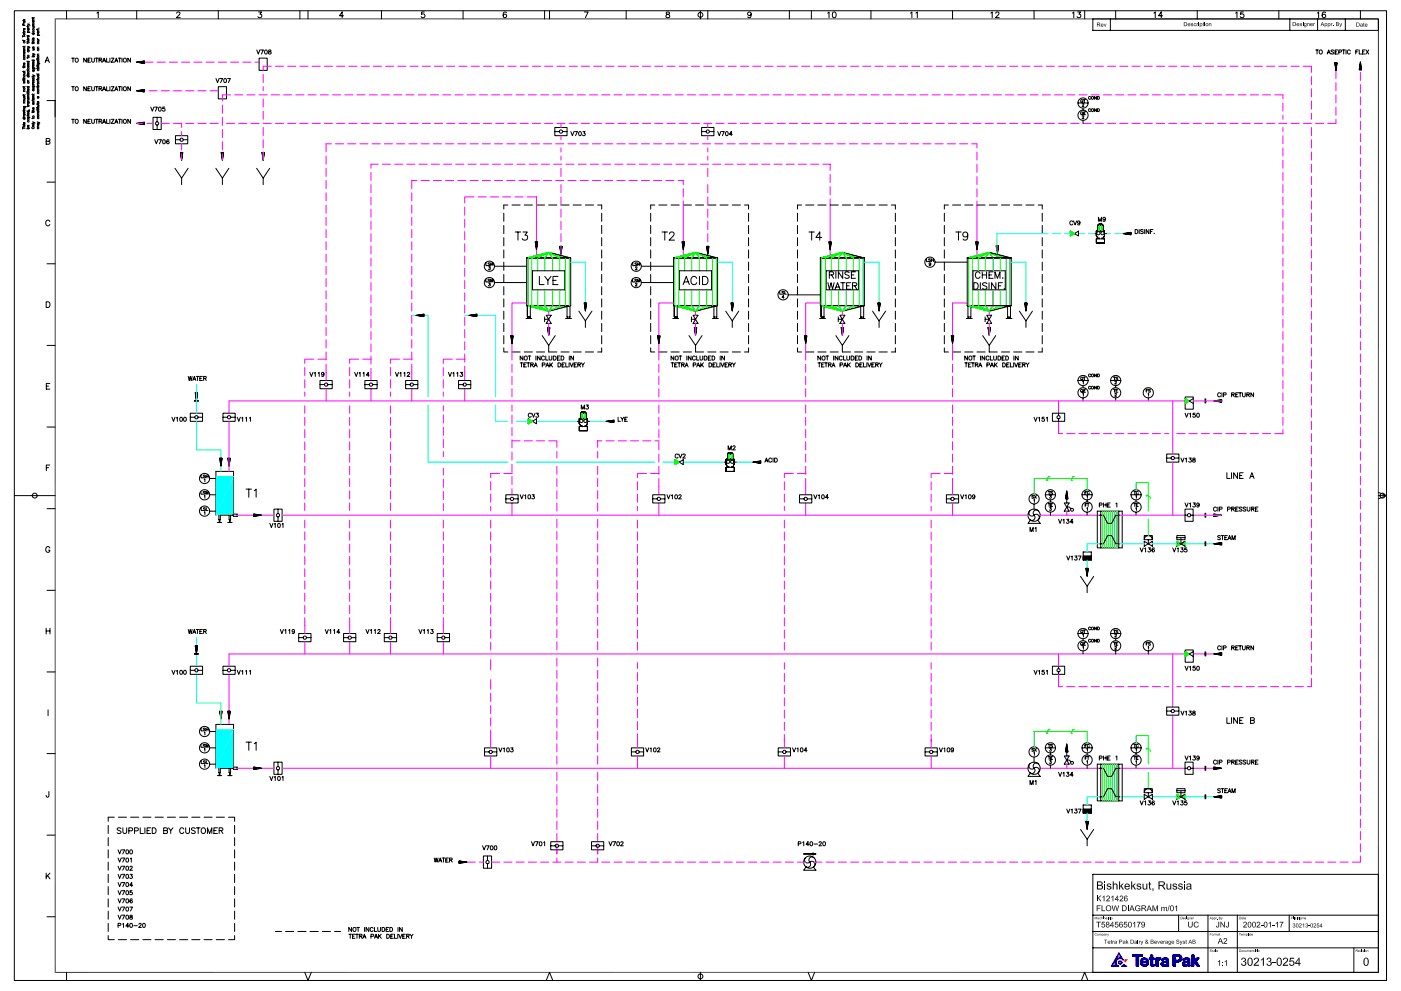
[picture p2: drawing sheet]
<svg xmlns="http://www.w3.org/2000/svg" width="420mm" height="297mm" viewBox="0 0 420 297" stroke-linecap="round" stroke-linejoin="round" font-family="sans-serif">
<g fill="none" stroke="#000" stroke-width=".3">
<path d="M154.5 69.5h1.6M155.3 69.5v2.5M156.8 69.5h1.3l-.7 1a.82 .82 0 0 1 .6 1.3 .82 .82 0 0 1-1.4-.3M56.5 112.8l.2 1.3 .3-1.3 .3 1.3 .3-1.3M57.8 114.1l.5-1.3 .4 1.3M58 113.7h.5M58.8 112.8h.9M59.2 112.8v1.3M59.9 113.4h.5M60.7 112.8h-.8v1.3h.8M61.1 113.4h.7v-.4l-.7-.2v1.3M61.5 113.4l.4 .7"/>
<path d="M366 118a.49 .49 0 0 0-.6-.2 .49 .49 0 0 0-.2 .7 .45 .45 0 0 0 .3 .4 .45 .45 0 0 0 .5-.2M366.5 117.7v1.2M366.9 118.4l.7-.1v-.5l-.7-.1v1.2M369.4 118.3l.7-.1v-.4l-.7-.1v1.2M369.8 118.3l.4 .6M370.6 118.3h.5M371.3 117.7h-.7v1.2h.7M371.5 117.7h.8M371.9 117.7v1.2M372.6 117.7v.9l.4 .3 .4-.1v-1.1M373.9 118.3l.7-.1 .1-.4-.8-.1v1.2M374.3 118.3l.4 .6"/>
<path d="M375.9 117.7v1.2l-.8-1.2v1.2M51.6 125.1l.4 1.2 .5-1.2M52.9 125.3l.3-.2v1.2M71.1 125.1l.5 1.2 .5-1.2M72.5 125.3l.3-.2v1.2M73.6 125.3l.3-.2v1.2M74.8 125.3l.3-.2v1.2M310.1 125.1l.5 1.2 .4-1.2M311.5 125.3l.2-.2v1.2M313.1 125.1h-.5l-.1 .5a.44 .44 0 0 1 .7 0 .44 .44 0 0 1-.1 .6 .44 .44 0 0 1-.7-.1M313.8 125.3l.3-.2v1.2M354.2 137.3l.4 1.2 .5-1.2"/>
<path d="M355.5 137.5l.3-.2v1.2M356.6 137.3h.7l-.4 .5a.41 .41 0 0 1 .3 .6 .41 .41 0 0 1-.7-.1M357.8 137.4l-.1 .2a.65 .65 0 0 1 .7 .9l-.7-.1v-.4l.7-.4-.2-.3zM64.7 141.3v13.1M70 141.3v13.1M80.9 156.9l.5 1.2 .5-1.2M82.3 157.1l.3-.2v1.2M84.6 157.1l.3-.2v1.2M308.9 159.3v-1.2l.5 1.2 .4-1.2v1.2M310.4 158.3l.3-.2v1.2M329.7 151.4l.7-.1 .1-.3-.8-.2v1.2M330.9 150.8v1.2"/>
<path d="M330.9 151.3h.8M331.7 150.8v1.2M332.2 151.3h.5M333 150.8h-.8v1.2h.8M334.6 151l.3-.2v1.2M339.2 148.3h3a1.53 1.53 0 0 1-2.1 1.4 1.53 1.53 0 0 1-.4-2.6 1.53 1.53 0 0 1 2.5 .9v.3M340 147.3h.6M340 150.9h.6M340.3 147.3v.8M340.3 150.9v.9M340.6 152.3l.2-.1v.8M340.6 148.6l.2-.1v.8"/>
<path d="M340.7 149.8v.6M340.7 153.5v.9M340.8 151.4h.3M341.4 150.9h-.6v.9h.6M341.4 147.5a.31 .31 0 0 0-.4-.2 .31 .31 0 0 0-.2 .3v.2a.32 .32 0 0 0 .2 .3 .32 .32 0 0 0 .4-.2M364.8 152.3a.46 .46 0 0 0-.5-.3 .46 .46 0 0 0-.4 .4v.3a.46 .46 0 0 0 .4 .5 .46 .46 0 0 0 .5-.3M365.2 152v1.2M365.7 152.6l.8-.1v-.4l-.8-.1v1.2M368.1 152.6l.8-.1v-.4l-.8-.1v1.2M369.4 152.6l.7-.1v-.4l-.7-.1v1.2M369.8 152.6l.4 .6M370.6 152.6h.5"/>
<path d="M371.3 152h-.7v1.2h.7M372.4 152.2l-.2-.2-.6 .2 .2 .2 .5 .3v.4l-.7-.1M373.6 152.2l-.3-.2-.5 .2 .1 .2 .6 .3v.4l-.7-.1M374 152v.9l.4 .3 .4-.2v-1M375.3 152.6l.7-.1 .1-.4-.8-.1v1.2M375.7 152.6l.4 .6M376.5 152.6h.5M377.3 152h-.8v1.2h.8M319.9 166.7l.5 1.2 .4-1.2M321.2 166.9l.3-.2v1.2M322.3 166.7h.7l-.4 .4a.41 .41 0 0 1 .4 .7 .41 .41 0 0 1-.8-.2M323.4 166.7h.8l-.6 1.2"/>
<path d="M341.9 164.2l.5 1.2 .5-1.2M343.2 160.5h2.4v1.3h-2.4zM343.2 162.2l2.4 1.5v-1.5l-2.4 1.5zM343.2 161.8a1.22 1.22 0 0 1 1.2-1.3 1.22 1.22 0 0 1 1.2 1.3M343.3 164.5l.3-.3v1.2M344.4 164.2h.6l-.3 .5a.41 .41 0 0 1 .3 .6 .41 .41 0 0 1-.7-.1M344.4 161.8v1.2M346.2 164.4l-.1-.1a.55 .55 0 0 0-.6 .5 .55 .55 0 0 0 .6 .6 .37 .37 0 0 0 0-.7 .37 .37 0 0 0-.6 .3M351.7 164.2l.5 1.2 .4-1.2M352.9 160.5h2.5v1.3h-2.5zM352.9 162.2l1.3 .8-1.3 .7zM352.9 161.1h2.5"/>
<path d="M352.9 163h1.2M352.9 163.2h.9M352.9 162.5h.4M352.9 162.7h.8M352.9 163.5h.5M352.9 163.7h.1M353.1 164.5l.2-.3v1.2M354.2 164.2h.6l-.3 .5a.41 .41 0 0 1 .2 .6 .41 .41 0 0 1-.7-.1M354.2 163l1.2-.8v1.5zM354.2 161.1v1.9h1.2M354.5 163.2h.9M354.6 162.7h.8"/>
<path d="M354.9 163.5h.5M355 162.5h.4M355.3 163.7h.1M355.9 164.2h-.6v.5a.43 .43 0 0 1 .6 0 .43 .43 0 0 1-.1 .7 .43 .43 0 0 1-.6-.2M366 160.7l-.3-.2-.5 .2 .8 .7-.3 .4-.5-.2M366.2 160.5h.8M366.6 160.5v1.3M367.3 161.1h.5M368.1 160.5h-.8v1.3h.8M368.3 161.8l.4-1.3 .5 1.3M368.4 161.4h.6M369.5 161.8v-1.3l.5 1.3 .4-1.3v1.3"/>
<path d="M82.6 279.2h1.8M85.7 279.2h2.4M89.3 279.2h2.5M93 279.2h2.4M96.7 279.2h2.4M100.3 279.2h1.9M105.4 278v1.2l-.8-1.2v1.2M107 278h.8M107.4 278v1.2M109.3 278v1.2M110.6 278v1.2l-.8-1.2v1.2M111.9 278.3a.49 .49 0 0 0-.7-.3 .49 .49 0 0 0-.2 .7 .45 .45 0 0 0 .4 .5 .45 .45 0 0 0 .5-.3"/>
<path d="M112.3 278v1.2h.7M113.3 278v.9l.3 .3 .4-.2 .1-1M114.6 278h.4a.64 .64 0 0 1 .4 .6 .64 .64 0 0 1-.4 .6h-.4zM115.8 278.6h.5M116.5 278h-.7v1.2h.7M116.9 278h.4a.63 .63 0 0 1 .4 .6 .63 .63 0 0 1-.4 .6h-.4zM119.4 278v1.2M120.6 278v1.2l-.8-1.2v1.2M104.6 280h.8M105 280v1.2M105.7 280.6h.5M106.5 280h-.8v1.2h.8"/>
<path d="M106.7 280h.8M107.1 280v1.2M107.8 280.6h.7v-.5l-.7-.1v1.2M108.2 280.6l.4 .6M108.8 281.2l.5-1.2 .4 1.2M109 280.8h.6M111.3 280.7l.7-.1v-.5l-.7-.1v1.2M112.3 281.2l.5-1.2 .4 1.2M112.5 280.8h.6M113.5 280v1.2M113.8 280.6l.5 .6M114.3 280l-.8 .8"/>
<path d="M116 280h.4a.66 .66 0 0 1 .4 .6 .66 .66 0 0 1-.4 .6h-.4zM117.2 280.6h.5M118 280h-.8v1.2h.8M118.3 280v1.2h.7M119.3 280v1.2M119.6 280l.5 1.2 .4-1.2M120.8 280.6h.5M121.6 280h-.8v1.2h.8M121.9 280.6h.7l.1-.5-.8-.1v1.2M122.3 280.6l.4 .6M123 280l.4 .6v.6M123.9 280l-.5 .6"/>
<circle cx="54.3" cy="125.6" r=".56"/>
<circle cx="55.5" cy="125.6" r=".56"/>
<circle cx="83.7" cy="157.4" r=".56"/>
<circle cx="340.7" cy="152" r="1.53"/>
<circle cx="106.3" cy="278.5" r=".56"/>
</g>
<g fill="none" stroke="#0f0" stroke-width=".3">
<path d="M352.9 162.8h.9M352.9 162.8l1 .1M352.9 162.9h1.1M352.9 163h1.2M352.9 163.1h1.1M352.9 162.3h.1M352.9 162.3h.2M352.9 162.4h.3M352.9 162.5l.6 .1M352.9 162.6h.6M352.9 162.7h.7M352.9 163.4h.6"/>
<path d="M352.9 163.5h.4M352.9 163.6h.2M353.2 163.6h-.3M353.7 163.3h-.8M353.9 163.1l-1 .1M354.2 163h1.2M354.3 162.9h1.1M354.3 163.1h1.1M354.4 162.9h1M354.4 163.1h1M354.5 162.8h.9M354.6 163.3h.8"/>
<path d="M354.7 162.7h.7M354.8 162.6h.6M354.8 163.4h.6M354.9 162.6h.5M354.9 163.4h.5M355 163.5h.4M355.1 162.4h.3M355.1 163.6h.3M355.3 162.3h.1M355.3 163.6h.1"/>
</g>
<g fill="#0ff">
<path d="M70 142.9v11.5h-5.3z"/>
<path d="M64.7 142.9h5.3l-5.3 11.5z"/>
</g>
<g fill="none" stroke="#000" stroke-width=".3">
<path d="M198.6 69.5h1.6M199.4 69.5v2.5M200.8 70.1l.2-.5 .7-.1 .4 .3 .1 .4-1.5 1.8h1.6M242.6 69.5h1.6M243.4 69.5v2.5M246.4 71.2h-1.7l1.2-1.7v2.5M124.7 94.5l2.4-.3v.7zM125 94.5l-.1 .1M125.3 94.4l-.1 .2M125.6 94.4l-.2 .2M125.9 94.3l-.3 .4M126.2 94.3l-.4 .4"/>
<path d="M126.6 94.2l-.5 .5M126.9 94.2l-.6 .6M127.1 94.2l-.6 .6M127.1 94.4l-.4 .4M127.1 94.7l-.1 .2M140.6 94.5l2.4-.3v.7zM140.9 94.5l-.1 .1M141.2 94.4l-.2 .2M141.5 94.4l-.2 .2M141.8 94.3l-.3 .4M142.1 94.3l-.4 .4M142.4 94.2l-.5 .5"/>
<path d="M142.7 94.2l-.5 .6M143 94.2l-.6 .6M143 94.4l-.4 .4M143 94.7l-.2 .2M58.5 117.7h.8l-.4 2.5zM58.5 117.7l.7 .7M58.6 118l.5 .6M58.6 118.3l.5 .5M58.7 118.6l.4 .4M58.7 118.9l.3 .4M58.8 119.3l.2 .2M58.8 117.7l.4 .4"/>
<path d="M58.8 119.6l.2 .1M58.9 119.9v.1M59.1 117.7l.1 .2M323.3 114.1h3a1.53 1.53 0 0 1-2.2 1.4 1.53 1.53 0 0 1-.3-2.6 1.53 1.53 0 0 1 2.5 .8v.4M324.4 117.4l.3 .2M324.5 113.7l.2 .3M324.7 118.1l.2-.2v.9M324.7 114.4l.2-.2v.9M324.8 115.6v.6M324.8 119.3v.9M324.9 113h.6M325 117.1h.3"/>
<path d="M325.2 113v.9M325.5 116.7h-.5v.9h.5M327.1 116a.31 .31 0 0 0-.4-.2 .31 .31 0 0 0-.2 .3v.2a.32 .32 0 0 0 .2 .3 .32 .32 0 0 0 .4-.2M327.1 112.3a.32 .32 0 0 0-.4-.2 .32 .32 0 0 0-.2 .3v.2a.31 .31 0 0 0 .2 .4 .31 .31 0 0 0 .4-.3M328.8 115.8v.8l-.5-.8v.8M328.8 112.1v.9l-.5-.9v.9M329.1 115.8h.3a.46 .46 0 0 1 .3 .4 .46 .46 0 0 1-.3 .4h-.3zM329.1 112.1h.3a.46 .46 0 0 1 .3 .4 .46 .46 0 0 1-.3 .5h-.3zM333.1 114.1h3a1.53 1.53 0 0 1-2.2 1.4 1.53 1.53 0 0 1-.3-2.6 1.53 1.53 0 0 1 2.5 .8v.4M333.9 113h.6M333.9 116.7h.6M334.2 113v.9"/>
<path d="M334.2 116.7v.9M334.3 118.1l.2-.2 .3 .2-.5 .7h.6M334.3 114.4l.2-.2 .3 .2-.5 .7h.6M334.6 115.6v.6M334.6 119.3v.9M334.7 117.1h.3M335.2 116.7h-.5v.9h.5M335.2 113.1h-.5l.5 .6-.2 .2-.3-.1M343.7 117.1h.4M344.3 116.7h-.6v.9M344.3 118.1l.2-.2v.9M344.4 119.3v.9"/>
<path d="M345 116.8h-.6l.5 .4v.3l-.5-.1M355.4 119.5l2.5 1.4M355.4 120h.9M355.4 119.7h.5M355.4 119.5h.1M355.4 119h2.5v3.6h-2.5zM357.9 119.5l-2.5 1.4M361.4 119.6v1.2M361.6 119.6v1.2M365.2 120l-.3 .3M365.5 119.9l-.4 .4M365.8 119.9l-.5 .5"/>
<path d="M366.1 119.9l-.6 .5M366.4 119.8l-.6 .6M57.1 123.9h3.6v2.4h-3.6zM57.1 125.1h1.3M58.3 120.3h1.2M58.3 120h1.2M59.4 125.1h1.3M65.9 137.3h.7l-.3 2.4zM65.9 137.3l.6 .7M65.9 137.6l.6 .6M66 137.9l.4 .5M66 138.2l.4 .4"/>
<path d="M66.1 138.5l.3 .3M66.1 138.8l.2 .3M66.1 137.3l.4 .4M66.1 139.1l.2 .2M66.2 139.4l.1 .1M66.4 137.3l.2 .2M66.9 123.9h3.6v2.4h-3.6zM66.9 125.1h1.3M68.3 137.3h.8l-.4 2.4zM68.3 137.3l.7 .7M68.4 137.6l.5 .6M68.4 137.9l.5 .5"/>
<path d="M68.5 138.2l.4 .4M68.5 138.5l.3 .3M68.6 138.8l.2 .3M68.6 137.3l.4 .4M68.6 139.1l.1 .2M68.6 139.4l.1 .1M68.9 137.3l.1 .2M69.2 125.1h1.3M315.6 123.9h3.7v2.4h-3.7zM317.5 123.9v.7M317.5 125.5v.8M349.9 136.1h3.6v2.4h-3.6z"/>
<path d="M349.9 137.3h1.3M352.2 137.3h1.3M355.4 123.9l.5 1.2 .4-1.2M355.4 120.7h.4M355.4 120.5h.8M355.4 120.2h1.2M356.7 124.1l.3-.2v1.2M358.4 123.9h-.6v.5a.43 .43 0 0 1 .6 0 .43 .43 0 0 1-.1 .6 .43 .43 0 0 1-.6-.2M359.1 123.9a.57 .57 0 0 1 .6 .6 .57 .57 0 0 1-.6 .5l-.2-.4zM364 120.2l2.4-.4v.8zM364.3 120.1l-.1 .1M364.6 120.1l-.2 .1"/>
<path d="M364.9 120l-.3 .3M366.4 120.1l-.4 .4M366.4 120.3l-.2 .2M60.3 147.3v.8h.5M60.3 142.4v.8h.5M60.3 152.2v.8h.5M61.3 153.5l.1-.1v.8M61.3 148.6l.1-.1v.8M61.3 143.7l.1-.1v.8M61.5 147.4h-.6l.6 .6h-.6M61.5 142.5h-.5l.5 .5-.2 .2-.3-.1M61.6 152.3h-.6l.6 .5-.2 .2-.4-.1"/>
<path d="M61.8 148.1v-.8l.3 .8 .3-.8v.8M61.8 142.4v.8M61.8 142.8h.6M61.9 152.2v.8h.5M62.4 142.4v.8M62.9 153.2h1.8M62.9 148.3h1.8M62.9 143.4h1.8M64.7 141.3h5.3M65.2 156.6h1.3zM65.6 154.4v1.4zM65.6 155.8h.5z"/>
<path d="M65.7 155.8v.8zM66 155.8v.8zM66.1 154.4v1.4zM66.1 154.4h2.6M68.3 156.6h1.3zM68.7 154.4v1.4zM68.7 155.8h.5zM68.8 155.8v.8zM69 155.8v.8zM69.2 154.4v1.4zM69.2 154.4h.6M69.8 154.4l.2 .4z"/>
<path d="M70 154.8h1.1zM70 154.1h1.1zM71.1 154.1v.7M76 154.1l2.5 .3-2.5 .4zM76.2 154.1l-.2 .2M76.5 154.1l-.5 .4M76.7 154.2l-.7 .6M76.9 154.2l-.6 .6M77.1 154.2l-.5 .5M77.3 154.2l-.4 .5M77.6 154.3l-.3 .3M77.8 154.3l-.2 .3"/>
<path d="M78 154.4l-.1 .1M78.3 154.4l-.1 .1M82.1 152.6h2.5v3.7h-2.5zM83.4 152.6v1.3M83.4 154.9v1.4M308.8 153.1a.91 .91 0 0 0 0 1.3 .91 .91 0 0 0 1.3 0M309 155.9l-.7 1h3.7l-.8-1M310 148.6h-.6l.6 .5-.2 .3-.4-.2M310 149.9l.2-.2v.9M310.1 154.4a.92 .92 0 0 1 0 1.3 .92 .92 0 0 1-1.3 0M310.1 154.4a.93 .93 0 0 1 1.3 0 .93 .93 0 0 1 0 1.3M310.1 151.1v1.5"/>
<path d="M310.2 148.5l.6 .9M310.8 148.5l-.6 .9M311.4 153.1a.92 .92 0 0 0-1.3 0 .92 .92 0 0 0 0 1.3M313.5 148.3h3a1.53 1.53 0 0 1-2.1 1.4 1.53 1.53 0 0 1-.4-2.6 1.53 1.53 0 0 1 2.5 .9v.3M314.4 147.3h.5M314.4 150.9h.5M314.6 147.3v.8M314.6 150.9v.9M314.8 148.5h.5l-.3 .3a.28 .28 0 0 1 .2 .5 .28 .28 0 0 1-.5-.1M314.8 152.2h.5l-.3 .3a.29 .29 0 0 1 .2 .4 .29 .29 0 0 1-.5 0M315 149.8v.6M315 153.5v.9"/>
<path d="M315.1 151.4h.4M315.7 147.4h-.6l.6 .6h-.6M315.7 150.9h-.6v.9h.6M317.5 155.6l.4 1.3 .5-1.3M318.8 155.9l.3-.3v1.3M319.2 150.8h1.4l-1.4 2.4h1.4zM319.6 149.3l.1 .2M319.6 149.1l.4 .4M319.6 148.9l.7 .6M319.7 148.7l.5 .5M319.7 148.4l.5 .5M319.7 148.2l.4 .4"/>
<path d="M319.8 148l.3 .3M319.8 147.8l.2 .2M319.8 147.5l.2 .2M319.9 147.3l.1 .1M319.9 147.1l.4 2.4h-.8zM319.9 152h.8l.5 .5M319.9 155.6h.6l-.3 .5a.41 .41 0 0 1 .3 .7 .41 .41 0 0 1-.7-.2M319.9 149.5v1.3M321.8 156.5h-.8l.5-.9v1.3M324.5 148.3h3.1a1.53 1.53 0 0 1-2.2 1.4 1.53 1.53 0 0 1-.3-2.6 1.53 1.53 0 0 1 2.4 .9l.1 .3M325.4 147.7h.3M325.4 151.4h.4"/>
<path d="M325.9 147.3h-.5v.8M325.9 148.6l.2-.1v.8M325.9 152.3l.2-.1v.8M326 150.9h-.6v.9M326 149.8v.6M326 153.5v.9M326.1 150.9h.5M326.3 150.9v.9M326.7 147.5a.31 .31 0 0 0-.4-.2 .31 .31 0 0 0-.2 .3v.2a.32 .32 0 0 0 .2 .3 .32 .32 0 0 0 .4-.2M329.1 153.2h7.5v11h-7.5zM329.7 154.4h1.2l1.3 2.5h1.2l1.2-2.5h1.2M330.1 153.2v11z"/>
<path d="M335.5 153.2v11M355.4 150.8l.5 1.2 .4-1.2M356.7 151l.3-.2v1.2M357.8 150.8h.7l-.4 .4a.41 .41 0 0 1 .3 .7 .41 .41 0 0 1-.7-.1M359.6 151.2a.38 .38 0 0 1-.5 .3 .38 .38 0 0 1-.1-.6 .38 .38 0 0 1 .6 0v.9l-.3 .2-.4-.2M361.4 153.8v1.2M361.6 153.8v1.2M364 154.1l2.4 .3-2.4 .4zM364.1 154.1l-.1 .2M364.4 154.1l-.4 .4M364.6 154.2l-.6 .6M364.8 154.2l-.5 .6"/>
<path d="M365 154.2l-.4 .5M365.3 154.2l-.4 .5M365.5 154.3l-.3 .3M365.7 154.3l-.2 .3M366 154.4l-.2 .1M366.2 154.4l-.1 .1M324.1 172.8l1.9 2.9v2M324.8 166.7h2.5M324.8 165.4h2.5v2.5h-2.5zM324.8 167.8h2.5M324.8 167.6h2.5M324.8 167.5h2.5"/>
<path d="M324.8 167.4h2.5M324.8 167.3h2.5M324.8 167.1h2.5M324.8 167h2.5M324.8 166.9h2.5M324.8 166.8h2.5M325.6 170.3h.8l-.4 2.5zM325.7 170.3l.6 .7M325.7 170.6l.6 .6M325.8 170.9l.4 .5M325.8 171.2l.4 .4M325.8 171.6l.4 .3"/>
<path d="M325.9 171.9l.2 .2M325.9 170.3l.4 .4M325.9 172.2l.2 .1M326 172.5l.1 .1M326.2 170.3l.2 .2M328 172.8l-2 2.9M329.7 163h1.2l1.3-2.5h1.2l1.2 2.5h1.2M361.4 162.4v1.2M361.6 162.4v1.2M364 163l2.4-.4v.8zM364.3 162.9l-.1 .1M364.6 162.9l-.2 .2"/>
<path d="M364.9 162.8l-.3 .3M365.2 162.8l-.3 .3M365.5 162.8l-.4 .4M365.8 162.7l-.5 .5M366.1 162.7l-.6 .5M366.4 162.6l-.6 .7M366.4 162.9l-.4 .4M366.4 163.1l-.2 .2M327.7 274.3h85.7M327.7 279.2h85.7M413.4 262.1h-85.7v29.4h85.7M327.7 284.1h85.7"/>
<circle cx="324.4" cy="117.1" r=".39"/>
<circle cx="324.4" cy="113.4" r=".38"/>
<circle cx="324.8" cy="117.7" r="1.53"/>
<circle cx="327.6" cy="112.5" r=".38"/>
<circle cx="327.6" cy="116.2" r=".39"/>
<circle cx="334.6" cy="117.7" r="1.54"/>
<circle cx="344.4" cy="117.7" r="1.54"/>
<circle cx="58.9" cy="125.1" r=".49"/>
<circle cx="68.7" cy="125.1" r=".49"/>
<circle cx="317.5" cy="125.1" r=".48"/>
<circle cx="351.7" cy="137.3" r=".49"/>
<circle cx="61.4" cy="143.4" r="1.54"/>
<circle cx="61.4" cy="148.3" r="1.54"/>
<circle cx="61.4" cy="153.2" r="1.54"/>
<circle cx="83.4" cy="154.4" r=".49"/>
<circle cx="310.1" cy="154.4" r="1.83"/>
<circle cx="310.1" cy="149.5" r="1.54"/>
<circle cx="315" cy="152" r="1.53"/>
<circle cx="321.5" cy="152.8" r=".43"/>
<circle cx="326" cy="152" r="1.53"/>
</g>
<path d="M64.7 142.9h5.3" fill="none" stroke="#01ffff" stroke-width=".3"/>
<path d="M123.5 94.5h4.9v24.4M139.4 94.5h9.3v24.4M58.9 115.3v8.6M58.9 126.3v8.6h7.4v6.4M128.4 138.5h23.9M148.7 126.3h3.6M326 167.9v4.9M329.7 163h-3.7v2.4M335.8 163h7.4M345.6 163h7.3M355.4 163h11" fill="none" stroke="#0ff" stroke-width=".3"/>
<g fill="none" stroke="#f0f" stroke-width=".3">
<path d="M68.7 126.3v15M317.5 120.2v3.7M317.5 126.3v3.7M351.7 120.2v15.9M351.7 138.5v15.9M355.4 120.2h-286.7v3.7M357.9 120.2h8.5M71.1 154.4h11M84.6 154.4h223.7M312 154.4h17.7M319.9 153.2v1.2M335.8 154.4h19.6"/>
<path d="M357.8 154.4h8.6"/>
</g>
<g fill="none" stroke="#0f0" stroke-width=".3">
<path d="M355.4 119.9h.8M355.4 119.9h.7M355.4 119.8h.6M355.4 119.6l.4 .1M355.4 119.6h.2M355.4 119.5h.1M355.4 120.9h.1M355.4 120.6h.6M355.4 120.5h.7M355.4 120.4h.9M355.4 120.3h1.1M355.4 120.2h1.2"/>
<path d="M355.4 120.1h1.1M355.4 120h1M355.7 120.8h-.3M356 120.6l-.6 .1M356.4 120.3l-1 .1M314.9 142.8h-.4l-.3 .6h-4.1v4.6M321.6 144h-.4l.3-.6h4.5v3.4M322.3 142.8h-.5l-.3 .6h-7.3l-.3 .6h.4M330.7 153.2v11M331.3 153.2v11M331.9 153.2v11M332.5 153.2v11"/>
<path d="M333.1 153.2v11M333.8 153.2v11M334.4 153.2v11M335 153.2v11M340.7 146.8v-2.2h3.7v4.1l.6 .3v.4M343.8 148.8v-.4l.6 .3v4.5M344.4 155.6v4.9"/>
</g>
<g fill="#000">
<path d="M329 274.8l-.1 .7zM329.3 275.5h.2zM332.5 274.8l.4 .7zM331.2 280.4h.2z"/>
<path d="M328.3 274.8l.1 .7z" fill-rule="evenodd"/>
<path d="M328.4 274.8l.2 .7z" fill-rule="evenodd"/>
<path d="M328.4 279.8h.4l-.4 .1 .2 .5-.3-.1z" fill-rule="evenodd"/>
<path d="M328.6 279.8l.3 .1z" fill-rule="evenodd"/>
<path d="M328.9 274.8l-.3 .7z" fill-rule="evenodd"/>
<path d="M329 280h.2v.4h-.1z" fill-rule="evenodd"/>
<path d="M329.1 275.1h.3z" fill-rule="evenodd"/>
<path d="M329.2 275.3h.3l-.3 .1 .3 .1h-.3z" fill-rule="evenodd"/>
<path d="M329.1 279.9l.4 .1-.1 .4h-.3l.3-.2z" fill-rule="evenodd"/>
<path d="M329.2 275h.3l.1 .5-.4-.2 .3-.2z" fill-rule="evenodd"/>
<path d="M329.6 279.9l.2 .1-.1 .4z" fill-rule="evenodd"/>
<path d="M329.7 279.9l.3 .1z" fill-rule="evenodd"/>
<path d="M329.8 275h.3l-.3 .2 .1 .3h-.2z" fill-rule="evenodd"/>
<path d="M329.9 280h.2l-.1 .4z" fill-rule="evenodd"/>
<path d="M329.8 275.5l.4-.2z" fill-rule="evenodd"/>
<path d="M329.9 275.1l.2 .1z" fill-rule="evenodd"/>
<path d="M330.1 279.9h.2v.5z" fill-rule="evenodd"/>
<path d="M330.2 274.8l.3 .3-.2 .4z" fill-rule="evenodd"/>
<path d="M330.3 275.1l.3-.1 .1 .5-.1-.4z" fill-rule="evenodd"/>
<path d="M330.5 279.9l.2 .5-.2 .2z" fill-rule="evenodd"/>
<path d="M330.6 279.9l.3 .2-.2 .3h-.2l.3-.1v-.3z" fill-rule="evenodd"/>
<path d="M331 280h.2z" fill-rule="evenodd"/>
<path d="M331 275l.2 .1-.1 .4z" fill-rule="evenodd"/>
<path d="M331.1 279.9h.3l.1 .5-.4-.3 .2-.1z" fill-rule="evenodd"/>
<path d="M331.2 275h.2l.1 .5-.1-.4z" fill-rule="evenodd"/>
<path d="M331.6 275.1l.5 .2-.5 .2z" fill-rule="evenodd"/>
<path d="M331.6 279.9l.1 .1v.4z" fill-rule="evenodd"/>
<path d="M331.7 275l.4 .2h-.4h.3z" fill-rule="evenodd"/>
<path d="M331.7 279.9h.3v.5l-.1-.4z" fill-rule="evenodd"/>
<path d="M331.7 275.5l.4-.1z" fill-rule="evenodd"/>
<path d="M332.1 279.9l.2 .5z" fill-rule="evenodd"/>
<path d="M332.5 274.8v.7z" fill-rule="evenodd"/>
<path d="M332.5 279.9l-.3 .7z" fill-rule="evenodd"/>
<path d="M332.9 274.8l.1 .7z" fill-rule="evenodd"/>
<path d="M333.2 275.1h.2v.4h-.2z" fill-rule="evenodd"/>
<path d="M333.2 275l.4 .1-.1 .4h-.3l.3-.2z" fill-rule="evenodd"/>
<path d="M328.4 280.4l.5-.2-.2 .2z" fill-rule="evenodd"/>
<path d="M331 280.2h.4l-.3 .1 .3 .1h-.3z" fill-rule="evenodd"/>
<path d="M332.1 280.6h.2z" fill-rule="evenodd"/>
<path d="M406.6 284.6l.5 .1h-.4v.2h.4l-.4 .1v.3z" fill-rule="evenodd"/>
<path d="M406.8 285l.4 .3z" fill-rule="evenodd"/>
<path d="M406.9 284.7l.3 .2h-.5h.4z" fill-rule="evenodd"/>
<path d="M407.3 284.9l.5 .2-.5 .2z" fill-rule="evenodd"/>
<path d="M407.4 284.9l.2-.1 .2 .2z" fill-rule="evenodd"/>
<path d="M407.4 285.3l.4-.1z" fill-rule="evenodd"/>
<path d="M407.8 284.8l.2 .5z" fill-rule="evenodd"/>
<path d="M408.2 284.8l-.2 .5z" fill-rule="evenodd"/>
<path d="M408.6 284.9l.4 .2v.2h-.4l.4-.1z" fill-rule="evenodd"/>
<path d="M408.6 285.2l.2 .1z" fill-rule="evenodd"/>
<path d="M408.6 284.9l.4 .1z" fill-rule="evenodd"/>
<path d="M409.4 284.9h.2v.4h-.2z" fill-rule="evenodd"/>
<path d="M409.4 284.8l.4 .1-.1 .4h-.3l.3-.2z" fill-rule="evenodd"/>
<path d="M409.9 284.8l.2 .1-.1 .4z" fill-rule="evenodd"/>
<path d="M410 284.8h.3v.5l-.1-.4z" fill-rule="evenodd"/>
</g>
<path d="M330.8 275l.1 .5zM408.4 284.8l.1 .5zM409.2 284.8v.5z" fill="#000"/>
<path d="M335.6 288.1a.52 .52 0 0 1 .7 0 .52 .52 0 0 1 0 .7 .52 .52 0 0 1-.7 .1 .52 .52 0 0 1 0-.8zM335.6 285.6l1.2 2.1a1.18 1.18 0 0 0-1.8 .1 1.18 1.18 0 0 0 .5 1.8M336.4 289.6l.6-.6 .9 .6zM336.4 289.6h1.5M336.8 287.6v.2" fill="none" stroke="#00f" stroke-width=".3"/>
<path d="M336.4 289.6h1.5z" fill="#00f"/>
<path d="M333.2 289.6h2.3" fill="none" stroke="#00f" stroke-width=".3"/>
<g fill="#00f">
<path d="M336.4 289.6h1.5z"/>
<path d="M336.4 289.6l1.3-.1z"/>
</g>
<path d="M333.2 289.6h2.3" fill="none" stroke="#00f" stroke-width=".3"/>
<g fill="#00f">
<path d="M336.6 289.5h1.1z"/>
<path d="M336.6 289.5l.9-.1z"/>
<path d="M336.7 289.4h.8z"/>
</g>
<path d="M333.2 289.5h2.1" fill="none" stroke="#00f" stroke-width=".3"/>
<g fill="#00f">
<path d="M336.8 289.3l.7 .1z"/>
<path d="M333.2 289.6l1.7-.5 .2 .2z"/>
<path d="M337 289l.3 .3h-.5z"/>
<path d="M335.7 289h.4z"/>
<path d="M335.7 289h.5z"/>
<path d="M335.6 288.9l.6 .1z"/>
<path d="M335.6 288.9l.7-.1z"/>
<path d="M333.2 289.6l1.6-.8 .1 .3z"/>
<path d="M335.6 288.9l.8-.2z"/>
<path d="M335.4 288.7h1l-.8 .2z"/>
<path d="M335.4 288.7l1.2-.2-.2 .2z"/>
<path d="M335.4 288.5h1.2l-1.2 .2z"/>
<path d="M333.2 289.6l1.6-1.1v.3z"/>
<path d="M335.4 288.3l1.2 .2h-1.2z"/>
<path d="M335.4 288.3h1l.2 .2z"/>
<path d="M333.2 289.6l1.6-1.3v.2z"/>
<path d="M335.5 288.2l.9 .1z"/>
<path d="M335.6 288.1l.7 .1z"/>
<path d="M333.2 289.6l1.6-1.6z"/>
<path d="M335.6 288.1l.6-.1z"/>
<path d="M335.7 288h.5z"/>
<path d="M335.7 288h.4z"/>
<path d="M334.9 287.9l-1.7 1.7z"/>
<path d="M335.1 287.7l-1.9 1.9z"/>
</g>
<path d="M336.6 287.6l.2 .1" fill="none" stroke="#00f" stroke-width=".3"/>
<g fill="#00f">
<path d="M335.6 285.6l.3 1.7h-.2z"/>
<path d="M335.6 285.6l.1 1.7-.2 .1z"/>
<path d="M335.6 285.6l-.1 1.8-.2 .1z"/>
<path d="M335.6 285.6l-.5 2.1z"/>
<path d="M335.6 285.6l-.5 2.1-1.9 1.9z"/>
<path d="M335.6 285.6l.6 1.7h-.3z"/>
<path d="M335.6 285.6l.8 1.8-.2-.1z"/>
<path d="M335.6 285.6l1 2z"/>
<path d="M335.6 285.6l1.2 2.1z"/>
</g>
<path d="M335.6 285.6l-2.4 4h2.3" fill="none" stroke="#00f" stroke-width=".3"/>
<g fill="#f00">
<path d="M337 288l1.3-.5-.8 1z"/>
<path d="M337.4 287.5h.9l-1.3 .5z"/>
</g>
<g fill="none" stroke="#00f" stroke-width=".3">
<path d="M339.6 286.1h3v.6h-1.1v2.9h-.8v-2.9h-1.1zM339.6 286.6v-.4l.1 .4 .1-.4 .1 .4v-.4l.1 .4 .1-.4v.4l.1-.4 .1 .4 .1-.4v.4l.1-.4 .2 .4v-.4v3.3l.1-3.3 .1 3.3 .1-3.3v3.3l.1-3.3 .1 3.3v-3.3l.1 3.3 .1-3.3 .1 .4v-.4l.1 .4 .1-.4 .1 .4v-.4l.1 .4 .1-.4 .1 .4v-.4l.1 .4 .2-.4v.4l.1-.4v.4M342.4 287.3a1.25 1.25 0 0 1 1.5 0 1.25 1.25 0 0 1 .5 1.3h-1.7l.4 .6 1.3-.3a1.3 1.3 0 0 1-2 .5 1.3 1.3 0 0 1 0-2.1zM342.6 287.3v2.2l-.1-2.2-.1 2v-1.8l-.1 1.7-.1-1.6-.1 1.4v-1.1l-.1 .7M342.7 288.8v.7v-.5M342.7 287.3v.6M342.7 288.2v.3M342.7 287.8l.7-.2 .4 .2v.3h-1.1zM342.8 287.6v-.4l-.1 .5M342.8 289v.5l.1-.4M342.8 288.2v.3M342.9 287.6v-.4l.1 .4"/>
<path d="M342.9 288.2v.3M343 289.2v.4v-.4M343 288.2v.3M343 287.5v-.3l.1 .3M343.1 289.2v.4l.1-.4M343.1 288.2v.3M343.2 287.5v-.3l.1 .3M343.2 288.2v.3M343.3 289.2v.4v-.4M343.3 288.2v.3M343.3 287.5v-.3l.1 .3M343.4 289.2v.4l.1-.4"/>
<path d="M343.4 288.2v.3M343.5 287.6v-.4v.4M343.5 288.2v.3M343.6 289.2l-.1 .4v-.4M343.6 287.6l.1-.3v.4M343.6 288.2v.3M343.7 288.2v.3M343.8 289v.5l-.1-.3M343.8 287.3v.5M343.8 288.2v.3M343.8 289v.5l.1-.5M343.8 287.3v1.2"/>
<path d="M343.9 288.5v-1.1l.1 1.1M344 289v.4l.1-.4M344.1 288.5v-1v1M344.1 289v.2l.1-.2M344.2 288.5v-.8l.1 .8M344.3 289h.1M344.4 288v.5M344.7 287.5v-.3l.1 .3 .1-.3 .1 .3 .1-1.2v3l.1-3 .1 3.2 .1-3.2v3.2l.1-3.2 .1 3.2 .1-3.2v3.2M345.1 286.2h.6v.9h.5v.5h-.5v1.5h.5v.5h-.8l-.3-.4v-1.6h-.4v-.5h.4zM345.7 287.5v-.3l.1 .3M345.7 289.2v.3M345.8 289.2v.3l.1-.3"/>
<path d="M345.9 287.5v-.3v.3M345.9 289.2v.3l.1-.3M346 287.5v-.3l.1 .3M346.1 289.2v.3M346.7 287.1h.7v.3l.7-.4v.6l-.4 .1-.3 .4v1.5h-.7zM348.1 287.6v-.5l-.1 .5-.1-.5v.5l-.2-.4-.1 .5v-.4l-.1 .6-.1-.5-.1 2.1v-2.3l-.1 2.3-.1-2.3-.1 2.3v-2.3l-.1 2.3-.1-2.3v2.3l-.1-2.3v2.3M348.2 289.1l.1-.4v.5M348.4 287.9v-.3v.3M348.4 288.6v.7M348.4 287.6a1.11 1.11 0 0 1 1.1-.6 1.11 1.11 0 0 1 .9 .8l.2 1.8-.8-.1-.3 .2h-.8a.75 .75 0 0 1-.5-.7 .75 .75 0 0 1 .5-.7l1.1-.2v-.4l-.6-.1-.2 .3h-.6zM348.5 288.4v1.1l-.1-1M348.5 287.9l.1-.4v.4"/>
<path d="M348.6 288.4l.1 1.2v-1.2M348.7 287.9v-.6v.6M348.8 288.3v1.3l-.1-1.2M348.8 287.3v.6M348.9 289.2v.4l.1-.4M348.9 287.3v.6M348.9 288.3v.4M349 288.7l.9-.4-.1 .7-.3 .2h-.5zM349 288.3v.3M349 287.6v-.4v.5M349 289.2v.4l.1-.3M349.1 288.2v.3"/>
<path d="M349.2 287.5l-.1-.3v.4M349.2 289.3v.3l.1-.3M349.2 288.2v.3M349.3 287.5v-.4v.4M349.3 288.2v.2M349.4 289.2v.4l-.1-.3M349.4 287.5v-.4l.1 .4M349.4 288.2v.2M349.5 289.2v.4v-.4M349.5 288.1v.3M349.5 287.5l.1-.4v.5M349.6 288.1v.3"/>
<path d="M349.7 289.1l-.1 .4v-.3M349.7 287.6l.1-.4v.4M349.7 288.1v.3M349.8 288.1v.2M349.8 289.1v.3M349.8 287.2v1M349.8 288.6v.8M349.9 287.2v2.3l.1-2.2 .1 2.2v-2.2l.1 2.2 .1-2.1 .1 2.1v-1M351.8 286.1h1.7a1.14 1.14 0 0 1 1 1.1 1.14 1.14 0 0 1-1 1.2h-.9v1.2h-.8zM351.8 289.5v-3.3l.1 3.3 .1-3.3v3.3l.1-3.3 .1 3.3 .1-3.3v3.3l.2-3.3v3.3M352.6 286.7l1 .1 .2 .3-.1 .5-1.1 .2zM352.6 286.6v-.4v.4"/>
<path d="M352.6 287.9v.4M352.6 287.9v.4l.1-.4M352.7 286.6v-.4l.1 .4M352.8 287.9v.4v-.4M352.8 286.6v-.4l.1 .4M352.9 287.9v.4l.1-.4M353 286.6v-.4l.1 .4M353.1 287.9v.4v-.4M353.1 286.6v-.4l.1 .4M353.2 287.9v.4l.1-.4M353.3 286.6v-.4l.1 .4M353.4 287.9v.4v-.4"/>
<path d="M353.4 286.6l.1-.4v.5M353.5 287.8v.5l.1-.5M353.6 286.7v-.5l.1 .6M353.7 287.5v.7v-.6M353.7 286.2v.8M353.8 286.2v1.9l.1-1.8v1.8l.1-1.6 .1 1.5 .1-1.5v1.3l.1-1 .1 .7M354.6 289.1l.1-.5v.6M354.8 287.8v-.2v.2M354.8 288.6v.7M354.9 288.4v1l-.1-.9M354.9 287.8l.1-.3v.3M355 288.3l.1 1.3v-1.3"/>
<path d="M355.1 287.8v-.5v.5M355.1 287.2a1.07 1.07 0 0 1 1.7 .5l.2 1.9h-2a.72 .72 0 0 1-.4-.7 .72 .72 0 0 1 .5-.6l1.1-.3v-.3l-.3-.2h-.3l-.3 .4h-.5zM355.2 288.3v1.3l-.1-1.3M355.2 287.2v.6M355.3 289.1v.5v-.4M355.3 287.2v.6M355.3 288.3v.3M355.3 288.6l1-.3-.1 .6-.3 .2h-.6zM355.4 287.6v-.4l-.1 .5M355.4 289.2v.4l.1-.3M355.4 288.3v.3M355.5 288.2v.3"/>
<path d="M355.6 287.5l-.1-.3v.3M355.6 289.3v.3v-.3M355.6 288.2v.3M355.6 287.5v-.4l.1 .4 .1-.4 .1 .4 .1-.4 .2 .5M355.6 288.2v.2M355.7 288.2v.2M355.8 289.2v.4l-.1-.3M355.9 289.2v.4zM355.9 288.1v.2M356 288.1v.2M356.1 289.1l-.1 .4v-.4M356.2 287.2v1.1"/>
<path d="M356.2 288.6v.8M356.3 287.2v2.3l.1-2.3 .1 2.3v-2.3l.1 2.3 .1-2.1v2.1l.1-1M357.4 286.2h.7v1.9l.8-1h.8l-.9 1 .9 1.5h-.7l-.6-1.1-.3 .3v.8h-.7zM358.7 287.3v1.8l-.1-1.7v1.5l-.1-1.3-.1 1v-.8l-.1 .7-.1-.6-.1 .8-.1-2.4-.1 3.2-.1-3.2v3.2l-.1-3.2-.1 3.2-.1-3.2v3.2l-.1-3.2v3.2M358.8 288.2l.1 1.1v-1M358.8 287.3v.6M358.9 287.8v-.6v.7M358.9 288.4l.1 1.1v-.9M359.1 287.6l-.1-.4v.5M359.1 288.7v.8l.1-.7M359.2 287.5v-.3v.4M359.2 288.9v.6l.1-.5"/>
<path d="M359.4 287.3l-.1-.1v.2M359.4 289.2v.3l.1-.3M359.5 287.2v.1M359.5 289.4l.1 .1"/>
</g>
<g fill="none" stroke="#000" stroke-width=".3">
<path d="M4.3 3.2h411.5v290.7h-411.5zM6.8 12l.7 .2M6.8 10.7v.4M6.8 19.9h.7M6.8 10.9h.7M6.8 6.2h.7M7 9.2l.2 .2M7 9.7v.2M7 12v.3M7 13.9v.2M7 16.6h.5M7 14.7h.5"/>
<path d="M7 9.4h.5M7 8.6h.5M7 6.5h.5M7 5.8l.4 .4M7.1 17.5a.23 .23 0 0 0 0 .3 .23 .23 0 0 0 .3 0 .23 .23 0 0 0 0-.3M7.1 15.5l-.1 .4 .4-.4v.4M7.1 8.6a.23 .23 0 0 0 0 .3 .23 .23 0 0 0 .3 0 .23 .23 0 0 0 0-.3M7.1 6.5a.23 .23 0 0 0 0 .3 .23 .23 0 0 0 .3 0 .23 .23 0 0 0 0-.3M7.2 7.6l-.1-.4-.3-.1v.5h.7M7.4 18.8a.23 .23 0 0 1 .1 .4 .23 .23 0 0 1-.4 0 .23 .23 0 0 1 .1-.4v.5M7.4 14.9a.23 .23 0 0 1 .1 .4 .23 .23 0 0 1-.4 0 .23 .23 0 0 1 .1-.4v.5M7.4 10.1a.23 .23 0 0 1 .1 .4 .23 .23 0 0 1-.4 0 .23 .23 0 0 1 .1-.4v.4"/>
<path d="M7.5 19.5h-.5l.2 .4M7.5 16.2h-.5l.2 .4M7.5 14.3h-.5l.2 .4M7.5 13.8l-.7 .2M7.5 9.6l-.7 .2M7.5 5.8l-.3 .2M8 11.9h.1M8 18.4h.7M8 12.5h.7M8 10.7h.7M8.3 13.9l.4 .2-.4 .2M8.3 11.3l.1 .3"/>
<path d="M8.3 8.1l.1 .3M8.3 7.2l.4 .2-.4 .2M8.3 7.8v.2M8.3 12.7v.3M8.3 17.2v.2M8.3 15.2h.4M8.3 14.9h.4M8.3 11.6h.4M8.3 9.7h.7M8.3 8.7h.4M8.3 8.4h.4M8.3 11.8h.4"/>
<path d="M8.3 19.6v.4l.4-.3-.1 .3M8.3 18.4a.24 .24 0 0 0 0 .3 .24 .24 0 0 0 .4 0 .24 .24 0 0 0-.1-.3M8.3 15.2a.24 .24 0 0 0 0 .3 .24 .24 0 0 0 .4 0 .24 .24 0 0 0-.1-.3M8.3 10.7a.23 .23 0 0 0 0 .4 .23 .23 0 0 0 .4 0 .23 .23 0 0 0-.1-.4M8.3 9.7a.24 .24 0 0 1 0-.3 .24 .24 0 0 1 .4 0 .24 .24 0 0 1-.1 .3M8.3 8.7a.24 .24 0 0 0 0 .3 .24 .24 0 0 0 .4 0 .24 .24 0 0 0-.1-.3M8.6 19a.23 .23 0 0 1 .1 .4 .23 .23 0 0 1-.3 0 .23 .23 0 0 1 0-.4v.4M8.7 6.9h.1M8.7 17.2l-.7 .1M8.7 14.5h-.4l.1 .4M8.7 14.1l.3 .2M8.7 12.7l-.7 .2"/>
<path d="M8.7 12.1l-.4 .1 .1 .3M8.7 7.7l-.7 .2M8.7 7.4l.3 .2M9.6 12h.1M9.5 18h.8M9.5 17h.8M9.5 12.6h.8M9.5 10h.8M9.8 19.8l.2 .3M9.8 16l.5 .2-.5 .2M9.8 14.7h.5M9.8 5.2v.3"/>
<path d="M9.8 12.9v.2M9.8 8h.5M9.8 7.8h.5M9.8 6.1h.5M9.8 12h.5M9.9 18a.24 .24 0 0 0-.1 .4 .24 .24 0 0 0 .4 0 .24 .24 0 0 0 0-.4M9.9 17a.24 .24 0 0 1-.1-.3 .24 .24 0 0 1 .4 0 .24 .24 0 0 1 0 .3M9.9 14l-.1 .4 .4-.4v.4M9.9 11.4l-.1 .3 .4-.3v.3M9.9 10a.23 .23 0 0 0 0 .3 .23 .23 0 0 0 .3 0 .23 .23 0 0 0 0-.3M9.9 8.7a.24 .24 0 0 0-.1 .3 .24 .24 0 0 0 .4 0 .24 .24 0 0 0 0-.3M10.1 14.7l.1 .3-.4 .1"/>
<path d="M10.1 8l.1 .4h-.4M10.2 19.3a.23 .23 0 0 1 0 .3 .23 .23 0 0 1-.3 0 .23 .23 0 0 1 .1-.3v.4M10.2 18.7a.23 .23 0 0 1 0 .3 .23 .23 0 0 1-.3 0 .23 .23 0 0 1 .1-.3v.4M10.2 6.3a.23 .23 0 0 1 0 .4 .23 .23 0 0 1-.3 0 .23 .23 0 0 1 .1-.4v.4M10.3 16.2l.2 .3M10.3 12.9l-.8 .1M10.3 12.3h-.5l.1 .3M10.3 7.4h-.5l.1 .4M10.3 7h-.5l.1 .4M10.3 5.7h-.5l.1 .4M10.3 5.2l-.8 .2M11 19.6h.1"/>
<path d="M10.9 19.8h.8M11 17.6h.1M11.2 18.9h.7v.3M11.2 11.5l.2 .3M11.2 9l.2 .3M11.2 16.6h.5M11.2 8.6v.3M11.2 17.8v.2M11.2 18.2h.5M11.2 14.5h.5M11.2 12.1h.5M11.2 11.8h.5"/>
<path d="M11.2 10.6h.7M11.2 9.6h.5M11.2 9.3h.5M11.2 19.5h.5M11.2 17.5h.5M11.3 18.9a.24 .24 0 0 0 0 .3 .24 .24 0 0 0 .3 0 .24 .24 0 0 0 0-.3M11.3 18.2a.23 .23 0 0 0 0 .4 .23 .23 0 0 0 .3 0 .23 .23 0 0 0 0-.4M11.3 10.6a.24 .24 0 0 1 0-.3 .24 .24 0 0 1 .3 0 .24 .24 0 0 1 0 .3M11.3 9.6a.24 .24 0 0 0 0 .3 .24 .24 0 0 0 .3 0 .24 .24 0 0 0 0-.3M11.5 12.1l.1 .3-.4 .1M11.6 8.4h.1M11.7 17.7l-.8 .2"/>
<path d="M11.7 16.2h-.5l.1 .4M11.7 14.1l-.5 .1 .1 .3M11.7 8.6l-.8 .2M13.5 18.8l.7-1.8 .6 1.8M13.8 18.2h.8M16.4 5.7h397.1M16.5 5.6v286M20 3.2v2.5M29.1 3.9l.4-.3v1.7M41 3.2v2.5M53 4l.3-.4 .7 .3-1.1 1.4h1.2M65.5 3.2v2.5"/>
<path d="M77.5 3.6h.9l-.5 .6a.58 .58 0 0 1 .6 .6 .58 .58 0 0 1-.5 .6 .58 .58 0 0 1-.6-.4M89.9 3.2v2.5M92.4 3.2v2.5M103 4.7h-1.2l.8-1.1v1.7M114.4 3.2v2.5M127.3 3.6h-.8l-.1 .7a.61 .61 0 0 1 .9 0 .61 .61 0 0 1-.1 .9 .61 .61 0 0 1-.9-.2M138.9 3.2v2.5M151.9 3.8l-.1-.1a.84 .84 0 0 0-1 .6 .84 .84 0 0 0 .6 1 .53 .53 0 0 0 .5-.5 .53 .53 0 0 0-.4-.6 .53 .53 0 0 0-.6 .5M163.3 3.2v2.5M164.8 3.2v2.5M175.2 3.6h1.2l-.8 1.7M187.8 3.2v2.5"/>
<path d="M199.9 3.7v.5l1 .5a.55 .55 0 0 1-.7 .6 .55 .55 0 0 1-.4-.7l1-.6-.1-.3zM210.1 3.2v2.5M212.3 3.2v2.5M225.3 4.2a.54 .54 0 0 1-.8 .4 .54 .54 0 0 1-.2-.8 .54 .54 0 0 1 .9 0l.1 .4a.8 .8 0 0 1-.7 1.1l-.3-.2M236.7 3.2v2.5M243.3 3.2v2.5M248.2 3.9l.4-.3v1.7M249.9 3.7a.84 .84 0 0 1 1 .6 .84 .84 0 0 1-.6 1h-.2a1.1 1.1 0 0 1-.2-1.6zM261.2 3.2v2.5M273.1 3.9l.4-.3v1.7M274.7 3.9l.4-.3v1.7M285.7 3.2v2.5"/>
<path d="M297.2 3.9l.4-.3v1.7M298.6 4l.4-.4 .4 .1 .2 .2-.2 .6-.9 .8h1.2M310.1 3.2v2.5M321.6 3.9l.4-.3v1.7M323.2 3.6h.9l-.5 .6a.57 .57 0 0 1 .4 1 .57 .57 0 0 1-1-.2M325.3 3.2v2.5M334.6 3.2v2.5M346.1 3.9l.4-.3v1.7M348.7 4.7h-1.3l.9-1.1v1.7M359.1 3.2v2.5M370.5 3.9l.5-.3v1.7M372.9 3.6h-.8l-.1 .7a.61 .61 0 0 1 .9 0 .61 .61 0 0 1-.1 .9 .61 .61 0 0 1-.9-.2"/>
<path d="M383.5 3.2v2.5M395.1 3.9l.4-.3v1.7M397.5 3.8l-.1-.1a.84 .84 0 0 0-1 .6 .84 .84 0 0 0 .6 1 .53 .53 0 0 0 .6-.5 .53 .53 0 0 0-.5-.6 .53 .53 0 0 0-.6 .5M408 3.2v2.5M413.4 5.6v286M6.8 37.4h.1M6.8 33.2h.1M6.8 24.2h.1M6.8 38.4h.7M6.8 38.2v.5M6.8 38h.7M6.8 35.4h.7"/>
<path d="M6.8 23.5h.7M7 34.8l.2 .3M7 33.5l.5 .1-.5 .1 .5 .2-.5 .1M7 31.9h.7v.3M7 24.4l.5 .1-.5 .2 .5 .1-.5 .2M7 35.1h.5M7 34.3h.5M7 32.9h.5M7 30.9h.5M7 29.4h.5M7 20.1v.3M7 21.3v.2"/>
<path d="M7 23.7v.2M7 25.9v.2M7 28.4v.2M7 27.4h.5M7 21.7h.5M7 37.4h.5M7 33.2h.5M7 24.2h.5M7.1 36.7l-.1 .4 .4-.4v.4M7.1 35.4a.23 .23 0 0 0 0 .3 .23 .23 0 0 0 .3 0 .23 .23 0 0 0 0-.3M7.1 34.3a.23 .23 0 0 0 0 .3 .23 .23 0 0 0 .3 0 .23 .23 0 0 0 0-.3M7.1 31.9a.23 .23 0 0 0 0 .3 .23 .23 0 0 0 .3 0 .23 .23 0 0 0 0-.3"/>
<path d="M7.1 28.8l-.1 .4 .4-.4v.4M7.4 29.4l.1 .4h-.5M7.4 21.7l.1 .4h-.5M7.5 37.6l-.5 .1 .2 .3M7.5 32.5l-.5 .1 .2 .3M7.5 30.5h-.5l.2 .4M7.5 30.1h-.5l.2 .4M7.5 28.3l-.7 .2M7.5 27l-.5 .1 .2 .3M7.5 25.9l-.7 .1M7.5 23.7l-.7 .1M7.5 23.1h-.5l.2 .4"/>
<path d="M7.5 21.3l-.7 .1M7.5 20.1l-.7 .2M8 34.6h.1M8 28.1h.1M8 22.5h.1M8 38.6h.7M8 33.3h.7M8 26h.7M8 22.7h.7M8 20.9h.7M8.3 31.2l.1 .3M8.3 24l.1 .3"/>
<path d="M8.3 35.3h.7M8.3 27.2v.3M8.3 27.7v.2M8.3 31.8v.2M8.3 31.5h.4M8.3 30.7h.4M8.3 30.4h.4M8.3 29.2h.4M8.3 24.3h.4M8.3 34.6h.4M8.3 28.1h.4M8.3 22.4h.4"/>
<path d="M8.3 38.6a.24 .24 0 0 1 0-.4 .24 .24 0 0 1 .4 0 .24 .24 0 0 1-.1 .4M8.3 36.2a.24 .24 0 0 0 0 .3 .24 .24 0 0 0 .4 0 .24 .24 0 0 0-.1-.3M8.3 35.3a.24 .24 0 0 1 0-.4 .24 .24 0 0 1 .4 0 .24 .24 0 0 1-.1 .4M8.3 33.3a.24 .24 0 0 0 0 .4 .24 .24 0 0 0 .4 0 .24 .24 0 0 0-.1-.4M8.3 30.7a.24 .24 0 0 0 0 .3 .24 .24 0 0 0 .4 0 .24 .24 0 0 0-.1-.3M8.3 29.4v.4l.4-.4-.1 .4M8.3 26a.23 .23 0 0 0 0 .3 .23 .23 0 0 0 .4 0 .23 .23 0 0 0-.1-.3M8.3 22.7a.24 .24 0 0 0 0 .4 .24 .24 0 0 0 .4 0 .24 .24 0 0 0-.1-.4M8.3 21.8v.4l.3-.4v.4M8.3 21.2a.24 .24 0 0 0 0 .3 .24 .24 0 0 0 .4 0 .24 .24 0 0 0-.1-.3M8.6 37.5a.23 .23 0 0 1 .1 .4 .23 .23 0 0 1-.3 0 .23 .23 0 0 1 0-.4v.5M8.6 33.9a.23 .23 0 0 1 .1 .4 .23 .23 0 0 1-.3 0 .23 .23 0 0 1 0-.4v.5"/>
<path d="M8.6 26.6a.23 .23 0 0 1 .1 .3 .23 .23 0 0 1-.3 0 .23 .23 0 0 1 0-.3v.4M8.7 33h.2M8.7 31.7l-.7 .2M8.7 30l-.4 .1 .1 .3M8.7 28.8h-.4l.1 .4M8.7 28.4h-.4l.1 .4M8.7 27.6l-.7 .2M8.7 27.2l-.7 .2M9.5 33.3h.8M9.5 37.1h.8M9.5 23h.8M9.8 36.5l.5 .2-.5 .2"/>
<path d="M9.8 25l.2 .3M9.8 22.4l.5 .2-.5 .2M9.8 20.4h.6l.1 .3M9.8 26h.7M9.8 37.8h.5M9.8 28.2v.2M9.8 29.9v.2M9.8 33.6v.2M9.8 35.4v.2M9.8 30.3l.5 .4M9.8 29h.5M9.8 26.2l.5 .4"/>
<path d="M9.8 25.3h.5M9.8 21.1h.5M9.8 20.1h.5M9.9 26a.24 .24 0 0 1-.1-.4 .24 .24 0 0 1 .4 0 .24 .24 0 0 1 0 .4M9.9 23.9l-.1 .3 .4-.3v.3M9.9 23.3l-.1 .3 .4-.3v.4M9.9 21.1a.24 .24 0 0 0-.1 .3 .24 .24 0 0 0 .4 0 .24 .24 0 0 0 0-.3M9.9 20.4a.23 .23 0 0 0 0 .3 .23 .23 0 0 0 .3 0 .23 .23 0 0 0 0-.3M10.2 32.2a.23 .23 0 0 1 0 .4 .23 .23 0 0 1-.3 0 .23 .23 0 0 1 .1-.4v.5M10.2 30.9a.23 .23 0 0 1 0 .3 .23 .23 0 0 1-.3 0 .23 .23 0 0 1 .1-.3v.4M10.2 29.2a.23 .23 0 0 1 0 .4 .23 .23 0 0 1-.3 0 .23 .23 0 0 1 .1-.4v.5M10.2 26.8a.23 .23 0 0 1 0 .4 .23 .23 0 0 1-.3 0 .23 .23 0 0 1 .1-.4v.4"/>
<path d="M10.2 24.5a.23 .23 0 0 1 0 .3 .23 .23 0 0 1-.3 0 .23 .23 0 0 1 .1-.3v.4M10.3 37.4h-.5l.1 .4M10.3 36.7l.2 .2M10.3 35.3l-.8 .2M10.3 33.5l-.8 .2M10.3 32.9h-.5l.1 .4M10.3 29.9l-.8 .1M10.3 28.6h-.5l.1 .4M10.3 28.1l-.8 .2M10.3 22.6l.2 .2M10.3 30.3l-.5 .4M10.3 26.2l-.5 .4"/>
<path d="M11 32.6h.1M10.9 22.2h.8M10.9 20.5h.8M11.2 36.5l.5 .2-.5 .2M11.2 25.4l.2 .3M11.2 34.3h.5M11.2 31.5h.5M11.2 22.4h.5M11.2 37.1h.5M11.2 29h.5M11.2 38.6h.5M11.2 23.7v.3"/>
<path d="M11.2 25.9v.2M11.2 31.1v.2M11.2 32.1v.3M11.2 32.8v.3M11.2 26.7h.5M11.2 25.7h.5M11.2 24.8h.5M11.2 23.1h.5M11.2 32.6h.5M11.3 37.1a.24 .24 0 0 0 0 .4 .24 .24 0 0 0 .3 0 .24 .24 0 0 0 0-.4M11.3 35.2a.24 .24 0 0 0 0 .3 .24 .24 0 0 0 .3 0 .24 .24 0 0 0 0-.3M11.3 33.3l-.1 .3 .4-.3v.3"/>
<path d="M11.3 29a.24 .24 0 0 0 0 .4 .24 .24 0 0 0 .3 0 .24 .24 0 0 0 0-.4M11.3 27.7a.24 .24 0 0 0 0 .3 .24 .24 0 0 0 .3 0 .24 .24 0 0 0 0-.3M11.3 24.8a.23 .23 0 0 0 0 .4 .23 .23 0 0 0 .3 0 .23 .23 0 0 0 0-.4M11.3 24.2a.24 .24 0 0 0 0 .3 .24 .24 0 0 0 .3 0 .24 .24 0 0 0 0-.3M11.3 22.4a.24 .24 0 0 0 0 .4 .24 .24 0 0 0 .3 0 .24 .24 0 0 0 0-.4M11.3 20.5a.24 .24 0 0 1 0-.4 .24 .24 0 0 1 .3 0 .24 .24 0 0 1 0 .4M11.5 31.5l.1 .4h-.4M11.5 23.1l.1 .4h-.4M11.6 30.4a.23 .23 0 0 1 .1 .4 .23 .23 0 0 1-.4 0 .23 .23 0 0 1 .1-.4v.4M11.7 38.2h-.5l.1 .4M11.7 37.8h-.5l.1 .4M11.7 36.7l.2 .3"/>
<path d="M11.7 33.9h-.5l.1 .4M11.7 32.8l-.8 .2M11.7 32.1l-.8 .2M11.7 31l-.8 .2M11.7 26.4h-.5l.1 .3M11.7 25.9l-.8 .1M11.7 23.7l-.8 .2M14.1 30.1h2.4v4.9M13.8 42.3h1l.2-.5-.4-.3h-.8v1.7l1.1-.1 .1-.4-.4-.4M14.1 54.6h2.4M14.1 79.1h2.4M14.9 66.4a.63 .63 0 0 0-.7-.4 .63 .63 0 0 0-.5 .6v.4a.63 .63 0 0 0 .5 .7 .63 .63 0 0 0 .7-.4"/>
<path d="M145.7 78.8v.8h.5M146.6 80h.4l-.2 .3a.28 .28 0 0 1 .2 .3 .28 .28 0 0 1-.2 .3 .28 .28 0 0 1-.3-.2M147 78.9h-.6l.6 .5-.3 .2-.3-.1M147.2 79.2h.6M147.2 78.8v.8M147.8 78.8v.8M148.3 79.8h9.6M151.1 63.9v2.4M151.1 67.6v2.4M151.1 71.2v2.5M151.1 74.9v2.5M151.1 78.6v2.4"/>
<path d="M152.3 61.5h-1.2v1.2M153.5 61.5h2.5M157.2 61.5h2.5M157.9 77.3h13.3v14.3h-13.3h13.3l-6.6 1.7-6.7-1.7v-14.3l6.7-1.6 6.6 1.6zM160.5 72.5h.7l-.3 2.4zM160.5 72.5l.7 .6M160.6 72.8l.5 .5M160.6 73.1l.5 .5M160.7 73.4l.4 .4M160.7 73.7l.3 .3M160.7 74l.3 .2M160.8 72.5l.4 .4"/>
<path d="M160.8 74.3l.2 .2M160.8 74.6l.1 .1M160.9 61.5h2.4M161 72.5l.2 .2M164.6 61.5h2.4M168.2 61.5h2.5M171.9 61.5h2.4M175.6 61.5h2.4M179.2 61.5h1.2v1.2M180.4 63.9v2.4M180.4 67.6v2.4M180.4 71.2v2.5"/>
<path d="M180.4 74.9v2.5M180.4 78.6v2.4M189.8 78.8v.8h.5M191 78.9h-.6l.6 .5-.2 .2-.4-.1M191.3 78.8v.8M191.3 79.2h.6M191.9 78.8v.8M195.1 63.9v2.4M195.1 67.6v2.4M195.1 71.2v2.5M195.1 74.9v2.5M195.1 78.6v2.4"/>
<path d="M196.4 61.5h-1.3v1.2M197.6 61.5h2.4M201.3 61.5h2.4M202 77.3h13.2v14.3h-13.2h13.2l-6.6 1.7-6.6-1.7v-14.3l6.6-1.6 6.6 1.6zM204.6 72.5h.7l-.4 2.4zM204.6 72.5l.6 .6M204.6 72.8l.6 .5M204.6 73.1l.5 .5M204.7 73.4l.4 .4M204.7 73.7l.4 .3M204.8 74l.2 .2M204.8 72.5l.4 .4"/>
<path d="M204.8 74.3l.2 .2M204.9 74.6l.1 .1M204.9 61.5h2.5M205.1 72.5l.2 .2M208.6 61.5h2.4M212.3 61.5h2.4M215.9 61.5h2.5M219.6 61.5h2.4M223.3 61.5h1.2v1.2M224.5 63.9v2.4M224.5 67.6v2.4M224.5 71.2v2.5"/>
<path d="M224.5 74.9v2.5M224.5 78.6v2.4M239.2 63.9v2.4M239.2 67.6v2.4M239.2 71.2v2.5M239.2 74.9v2.5M239.2 78.6v2.4M240.4 61.5h-1.2v1.2M241.6 61.5h2.5M245.3 61.5h2.4M246 77.3h13.2v14.3h-13.2h13.2l-6.6 1.7-6.6-1.7v-14.3l6.6-1.6 6.6 1.6zM248.6 72.5h.7l-.3 2.4z"/>
<path d="M248.6 72.5l.6 .6M248.6 72.8l.6 .5M248.7 73.1l.5 .5M248.7 73.4l.4 .4M248.8 73.7l.3 .3M248.8 74l.3 .2M248.9 72.5l.4 .4M248.9 74.3l.1 .2M248.9 74.6l.1 .1M249 61.5h2.4M249.1 72.5l.2 .2M252.6 61.5h2.5"/>
<path d="M256.3 61.5h2.4M260 61.5h2.4M263.6 61.5h2.5M267.3 61.5h1.2v1.2M268.5 63.9v2.4M268.5 67.6v2.4M268.5 71.2v2.5M268.5 74.9v2.5M268.5 78.6v2.4M13.8 90.5h.6a.92 .92 0 0 1 .6 .8 .92 .92 0 0 1-.6 .9h-.6zM151.1 82.3v2.4M151.1 85.9v2.5"/>
<path d="M151.1 89.6v2.4M151.1 93.3v2.4M151.1 96.9v2.5M157.7 95.5h1.8zM158.2 91.7v3.3h.8h-.8zM158.3 95v.5zM158.9 95v.5zM159 91.9v3.1zM159.7 81.2h9.7v5.7h-9.7zM161.8 82.9v2.4h1.4M163.3 95v1.4M163.3 95.7h1.3"/>
<path d="M163.4 82.9l.9 1.1v1.3M163.8 94.5h1.5l-1.5 2.4h1.5zM164.2 98.2h.7l-.3 2.4zM164.2 98.2l.6 .6M164.2 98.5l.6 .5M164.3 98.8l.5 .5M164.3 99.1l.4 .4M164.4 99.4l.3 .3M164.4 99.7l.3 .2M164.4 98.2l.5 .4M164.5 100l.1 .1M164.7 98.2l.2 .1"/>
<path d="M165.2 82.9l-.9 1.1M165.8 84h1M167.3 82.9h-1.5v2.4h1.5M169.6 95.5h1.8zM170.1 91.9v3.1zM170.1 95h.8zM170.2 95v.5zM170.8 95v.5zM170.9 91.7v3.3zM173.6 93.3l2 2.9v2M175.2 90.8h.7l-.3 2.5zM175.2 90.8l.6 .6"/>
<path d="M175.2 91.1l.6 .6M175.3 91.4l.5 .5M175.3 91.7l.4 .4M175.4 92l.3 .4M175.4 92.3l.3 .3M175.5 90.8l.4 .4M175.5 92.7l.1 .1M175.5 92.9l.1 .1M175.7 90.8l.2 .2M177.5 93.3l-1.9 2.9M180.4 82.3v2.4M180.4 85.9v2.5"/>
<path d="M180.4 89.6v2.4M180.4 93.3v2.4M180.4 96.9v2.5M190.6 80.2l.1-.2 .4 .1-.6 .7h.6M195.1 82.3v2.4M195.1 85.9v2.5M195.1 89.6v2.4M195.1 93.3v2.4M195.1 96.9v2.5M201.8 95.5h1.7zM202.2 91.7v3.3h.9h-.9zM202.3 95v.5z"/>
<path d="M203 95v.5zM203.1 91.9v3.1zM203.7 81.2h9.7v5.7h-9.7zM204.9 85.3l.9-2.4 .9 2.4M205.2 84.5h1.2M207.4 95v1.4M207.4 95.7h1.2M207.9 94.5h1.4l-1.4 2.4h1.4zM208.2 98.2h.8l-.4 2.4zM208.2 98.2l.7 .6M208.3 98.5l.5 .5M208.3 98.8l.5 .5"/>
<path d="M208.4 99.1l.4 .4M208.4 99.4l.3 .3M208.4 99.7l.3 .2M208.5 98.2l.4 .4M208.5 100l.2 .1M208.7 98.2l.2 .1M208.9 83.4a.89 .89 0 0 0-1-.5 .89 .89 0 0 0-.7 .9 1.01 1.01 0 0 0 .3 1.3 1.01 1.01 0 0 0 1.3-.1l.1-.3M209.8 82.9v2.4M210.7 82.9h.8a1.31 1.31 0 0 1 .9 1.2 1.31 1.31 0 0 1-.9 1.2h-.8zM213.7 95.5h1.7zM214.1 91.9v3.1zM214.1 95h.9z"/>
<path d="M214.2 95v.5zM214.9 95v.5zM215 91.7v3.3zM217.6 93.3l2 2.9v2M219.2 90.8h.8l-.4 2.5zM219.2 90.8l.7 .6M219.3 91.1l.5 .6M219.3 91.4l.5 .5M219.4 91.7l.4 .4M219.4 92l.3 .4M219.5 92.3l.2 .3M219.5 90.8l.4 .4"/>
<path d="M219.5 92.7l.2 .1M219.6 92.9v.1M219.8 90.8l.1 .2M221.6 93.3l-2 2.9M224.5 82.3v2.4M224.5 85.9v2.5M224.5 89.6v2.4M224.5 93.3v2.4M224.5 96.9v2.5M233.8 87.3v.9h.5M235.1 87.5l-.5-.1v.3l.5 .4h-.6M235.1 89.1h-.6l.5-.6v.9"/>
<path d="M235.4 87.3v.9h.4M236.4 88.4h9.6M239.2 82.3v2.4M239.2 85.9v2.5M239.2 89.6v2.4M239.2 93.3v2.4M239.2 96.9v2.5M245.8 95.5h1.8zM246.2 91.7v3.3h.9h-.9zM246.4 95v.5zM247 95v.5zM247.1 91.9v3.1z"/>
<path d="M247.8 81.2h9.7v5.7h-9.7zM248.3 84.7l.5 2 .4-2 .5 2 .4-2M248.7 82.4l1.1-.1 .2-.4-.4-.4h-.9v1.9M249.4 82.4l.6 1M250.4 86.7l.8-2 .7 2M250.7 81.5v1.9M250.7 86h1M251.4 95.7h1.2M251.4 95v1.4M251.9 94.5h1.5l-1.5 2.4h1.5zM252.1 84.7h1.3M252.3 98.2h.7l-.4 2.4z"/>
<path d="M252.3 98.2l.6 .6M252.3 98.5l.6 .5M252.3 98.8l.5 .5M252.4 99.1l.4 .4M252.4 99.4l.4 .3M252.5 99.7l.2 .2M252.5 98.2l.4 .4M252.5 100l.2 .1M252.7 81.5v1.9l-1.3-1.9v1.9M252.8 84.7v2M252.8 98.2l.2 .1M253.9 85.7h.7"/>
<path d="M254.7 81.8l-.5-.3-.8 .3 .2 .4 1.1 .7v.2l-.5 .3-.8-.3M255.1 84.7h-1.2v2h1.2M255.3 82.4h.8M255.7 85.7l1.1-.1 .1-.7-1.2-.2v2M256.3 85.7l.7 1M256.5 81.5h-1.2v1.9h1.2M257.7 95.5h1.8zM258.1 91.9v3.1zM258.1 95h.9zM258.2 95v.5zM258.9 95v.5zM259 91.7v3.3z"/>
<path d="M261.7 93.3l1.9 2.9v2M263.3 90.8h.7l-.4 2.5zM263.3 90.8l.6 .6M263.3 91.1l.6 .6M263.4 91.4l.4 .5M263.4 91.7l.4 .4M263.5 92l.3 .4M263.5 92.3l.2 .3M263.5 90.8l.4 .4M263.5 92.7l.2 .1M263.6 92.9l.1 .1M263.8 90.8l.2 .2"/>
<path d="M265.6 93.3l-2 2.9M268.5 82.3v2.4M268.5 85.9v2.5M268.5 89.6v2.4M268.5 93.3v2.4M268.5 96.9v2.5M13.9 115.7h.6M14.1 103.5h2.4M14.9 114.9h-1v1.7h1M106.4 111.6l.4 1.2 .5-1.2M107.7 111.9l.3-.3v1.2M108.9 111.9l.3-.3v1.2"/>
<path d="M109.4 114.1h3.7v2.4h-3.7zM109.4 115.3h1.4M110.7 112.4h-.8l.5-.8v1.2M111.8 115.3h1.3M118.6 111.6l.5 1.2 .4-1.2M119.9 111.9l.3-.3v1.2M121.1 111.9l.3-.3v1.2M121.6 114.1h3.7v2.4h-3.7zM121.6 115.3h1.4M122.2 111.9l.4-.3 .3 .4-.8 .8h.8M124 115.3h1.3M134.5 111.6l.4 1.2 .5-1.2"/>
<path d="M135.8 111.9l.3-.3v1.2M137 111.9l.3-.3v1.2M137.5 114.1h3.7v2.4h-3.7zM137.5 115.3h1.4M138.1 111.6h.6l-.3 .5a.4 .4 0 0 1 .3 .6 .4 .4 0 0 1-.7-.1M139.8 115.3h1.4M151.1 104.3v1.2h1.2M151.1 100.6v2.4M153.5 105.5h2.5M156 108.8h.8M156.4 108.8v1.2M156.8 106.7v1.2l-.8-1.2v1.2"/>
<path d="M157.1 109.3h.5M157.2 105.5h2.5M157.9 108.8h-.8v1.2h.8M158 108.8h.8M158.4 106.7h.8M158.4 108.8v1.2M158.8 106.7v1.2M159.1 109.3h.7l.1-.4-.8-.1v1.2M159.5 109.3l.5 .7M160.2 110l.5-1.2 .4 1.2M160.4 109.6h.6M160.7 106.7v1.2"/>
<path d="M160.9 105.5h2.4M162 106.7v1.2l-.8-1.2v1.2M162.6 100.6l2 2.9v2h2.4M162.6 109.4l.8-.1v-.4l-.8-.1v1.2M163.3 107a.46 .46 0 0 0-.5-.3 .46 .46 0 0 0-.4 .5v.3a.46 .46 0 0 0 .4 .4 .46 .46 0 0 0 .5-.3M163.7 106.7v1.2h.7M163.7 110l.4-1.2 .5 1.2M163.9 109.6h.5M164.5 100.3l.1 .1M164.7 106.7v1.1l.3 .1 .4-.1 .1-1.1M164.9 108.8v1.2M165.2 109.3l.5 .7"/>
<path d="M165.7 108.8l-.8 .8M165.9 106.7h.4a.65 .65 0 0 1 .5 .6 .65 .65 0 0 1-.5 .6h-.4zM166.5 100.6l-1.9 2.9M167.2 107.3h.4M167.3 108.8h.4a.65 .65 0 0 1 .5 .6 .65 .65 0 0 1-.5 .6h-.4zM167.9 106.7h-.7v1.2h.7M168.2 105.5h2.5M168.3 106.7h.4a.66 .66 0 0 1 .4 .6 .66 .66 0 0 1-.4 .6h-.4zM168.6 109.3h.4M169.3 108.8h-.7v1.2h.7M169.7 108.8v1.2h.7M170.7 108.8v1.2"/>
<path d="M170.7 106.7v1.2M171 108.8l.4 1.2 .5-1.2M171.9 105.5h2.4M172 106.7v1.2l-.8-1.2v1.2M172.2 109.3h.5M172.9 108.8h-.7v1.2h.7M173.3 109.3h.7l.1-.4-.8-.1v1.2M173.7 109.3l.4 .7M174.3 108.8l.5 .5v.7M175.3 108.8l-.5 .5M175.6 105.5h2.4M180.4 104.3v1.2h-1.2"/>
<path d="M180.4 100.6v2.4M195.1 104.3v1.2h1.3M195.1 100.6v2.4M197.6 105.5h2.4M201.3 105.5h2.4M201.3 108.8h.8M201.7 108.8v1.2M202.1 106.7v1.2l-.8-1.2v1.2M202.4 109.3h.4M203.1 108.8h-.7v1.2h.7M203.3 108.8h.8M203.6 106.7h.8"/>
<path d="M203.7 108.8v1.2M204 106.7v1.2M204.4 109.3h.7v-.4l-.7-.1v1.2M204.8 109.3l.4 .7M204.9 105.5h2.5M205.4 110l.5-1.2 .5 1.2M205.6 109.6h.6M206 106.7v1.2M206.6 100.6l2 2.9v2h2.4M207.2 106.7v1.2l-.8-1.2v1.2M207.9 109.4l.7-.1v-.4l-.7-.1v1.2M208.5 107a.45 .45 0 0 0-.5-.3 .45 .45 0 0 0-.3 .5v.3a.45 .45 0 0 0 .3 .4 .45 .45 0 0 0 .5-.3"/>
<path d="M208.5 100.3l.1 .1M208.9 106.7v1.2h.7M208.9 110l.5-1.2 .5 1.2M209.1 109.6h.6M209.9 106.7v.9l.4 .3 .4-.1v-1.1M210.2 108.8v1.2M210.5 109.3l.5 .7M210.5 100.6l-1.9 2.9M211 108.8l-.8 .8M211.2 106.7h.4a.66 .66 0 0 1 .4 .6 .66 .66 0 0 1-.4 .6h-.4zM212.3 105.5h2.4M212.4 107.3h.5"/>
<path d="M212.6 108.8h.4a.66 .66 0 0 1 .4 .6 .66 .66 0 0 1-.4 .6h-.4zM213.2 106.7h-.8v1.2h.8M213.6 106.7h.4a.66 .66 0 0 1 .4 .6 .66 .66 0 0 1-.4 .6h-.4zM213.8 109.3h.5M214.6 108.8h-.8v1.2h.8M214.9 108.8v1.2h.7M215.9 105.5h2.5M215.9 108.8v1.2M216 106.7v1.2M216.2 108.8l.5 1.2 .4-1.2M217.3 106.7v1.2l-.8-1.2v1.2M217.4 109.3h.5"/>
<path d="M218.2 108.8h-.8v1.2h.8M218.5 109.3h.7l.1-.4-.8-.1v1.2M219 109.3l.4 .7M219.6 108.8l.5 .5v.7M219.6 105.5h2.4M220.5 108.8l-.4 .5M224.5 100.6v2.4M224.5 104.3v1.2h-1.2M239.2 104.3v1.2h1.2M239.2 100.6v2.4M241.3 100.6h.7l-.4 2.4zM241.3 100.6l.6 .6"/>
<path d="M241.3 100.9l.6 .6M241.3 101.2l.5 .5M241.4 101.5l.4 .4M241.4 101.8l.3 .4M241.5 102.1l.2 .3M241.5 100.6l.4 .4M241.5 102.5l.2 .1M241.6 102.8h.1M241.6 105.5h2.5M241.8 100.6l.2 .2M245.3 105.5h2.4M245.3 108.8h.8"/>
<path d="M245.7 108.8v1.2M246.1 106.7v1.2l-.8-1.2v1.2M246.4 109.3h.5M247.1 108.8h-.7v1.2h.7M247.3 108.8h.8M247.7 106.7h.8M247.7 108.8v1.2M248.1 106.7v1.2M248.4 109.3h.7l.1-.4-.8-.1v1.2M248.8 109.3l.5 .7M249 105.5h2.4M249.5 110l.5-1.2 .4 1.2"/>
<path d="M249.7 109.6h.5M250 106.7v1.2M250.7 100.6l1.9 2.9v2h2.5M251.3 106.7v1.2l-.8-1.2v1.2M251.9 109.4l.8-.1v-.4l-.8-.1v1.2M252.6 107a.45 .45 0 0 0-.5-.3 .45 .45 0 0 0-.4 .5v.3a.45 .45 0 0 0 .4 .4 .45 .45 0 0 0 .5-.3M252.6 100.3l.1 .1M253 106.7v1.2h.7M253 110l.5-1.2 .4 1.2M253.2 109.6h.5M254 106.7v.9l.3 .3 .4-.1 .1-1.1M254.2 108.8v1.2"/>
<path d="M254.5 109.3l.5 .7M254.6 100.6l-2 2.9M255 108.8l-.8 .8M255.2 106.7h.5a.65 .65 0 0 1 .4 .6 .65 .65 0 0 1-.4 .6h-.5zM256.3 105.5h2.4M256.5 107.3h.4M256.6 108.8h.4a.65 .65 0 0 1 .5 .6 .65 .65 0 0 1-.5 .6h-.4zM257.2 106.7h-.7v1.2h.7M257.6 106.7h.4a.65 .65 0 0 1 .4 .6 .65 .65 0 0 1-.4 .6h-.4zM257.9 109.3h.4M258.6 108.8h-.7v1.2h.7M259 108.8v1.2h.7"/>
<path d="M260 105.5h2.4M260 108.8v1.2M260 106.7v1.2M260.3 108.8l.4 1.2 .5-1.2M261.3 106.7v1.2l-.8-1.2v1.2M261.5 109.3h.4M262.2 108.8h-.7v1.2h.7M262.6 109.3h.7l.1-.4-.8-.1v1.2M263 109.3l.4 .7M263.6 108.8l.5 .5v.7M263.6 105.5h2.5M264.6 108.8l-.5 .5"/>
<path d="M268.5 104.3v1.2h-1.2M268.5 100.6v2.4M14.1 128h2.4M14.9 139.4h-1v1.7M173.1 126.3h.6M173.7 125.5h2.5zM173.7 129.1h2.5zM173.7 125.5v1.5zM173.7 127.9v1.2v-1.2h2.5v1.2v-1.2v1.2h-2.5h2.5h-2.5zM173.7 127l.3 .3M173.9 125.4h2.1zM173.9 125.4l-.2 .1"/>
<path d="M174 127.3v.6zM174.1 127.6v.3zM174.1 127.6h.5v.3zM174.2 123.8h1.5zM174.2 123.8v1.6zM174.3 122.6v-1.2l.5 1.2 .5-1.2v1.2M174.6 123.5h.7zM174.6 123.5l-.4 .3M175.2 125.9v.1M175.3 127.6h.5l-.5 .3zM175.3 123.5l.4 .3M175.7 123.8v1.6z"/>
<path d="M175.8 121.4h.6l-.3 .5a.41 .41 0 0 1 .3 .6 .41 .41 0 0 1-.7-.1M175.8 127.6v.3zM176 125.4l.2 .1M176.2 125.5v1.5zM176.2 127l-.2 .2-.1 .7v-.6M176.2 126v.1M176.2 126.3h.6M181.7 126.3l2.4-.4v.7zM182 126.2l-.1 .1M182.3 126.2l-.2 .2M182.6 126.2l-.2 .2M182.9 126.1l-.3 .3"/>
<path d="M183.2 126.1l-.4 .4M183.5 126l-.5 .5M183.8 126l-.5 .5M184.1 125.9l-.6 .7M184.1 126.2l-.4 .4M184.1 126.5l-.2 .1M185.4 125.1v1.2h.7M186.2 125.1l.4 .6v.6M187.1 125.1l-.5 .6M187.4 125.7h.5M188.2 125.1h-.8v1.2h.8M217.1 138.5h.7"/>
<path d="M217.8 137.8h2.4zM217.8 137.8v1.5zM217.8 139.3l.2 .2M217.9 137.6h2.2zM217.9 137.6l-.1 .2M218 139.5v.6zM218.1 139.9v.2zM218.1 139.9h.5v.2zM218.2 136h1.5zM218.2 136v1.6zM218.4 134.9v-1.3l.4 1.3 .5-1.3v1.3M218.6 135.7h.8z"/>
<path d="M218.6 135.7l-.4 .3M219.2 138.1v.1M219.4 139.9h.5l-.5 .2zM219.4 135.7l.3 .3M219.7 136v1.6zM219.8 133.9l.2-.3 .5 .3-.8 1h.8M219.9 139.9v.2zM220.1 137.6l.1 .2M220.2 138.2v.1M220.2 137.8v1.5zM220.2 139.3l-.2 .2v.6v-.6M220.2 138.5h.6"/>
<path d="M225.7 138.5l2.5-.3v.7zM226 138.5v.1M226.3 138.4l-.1 .2M226.6 138.4l-.2 .2M226.9 138.3l-.3 .3M227.2 138.3l-.4 .4M227.6 138.2l-.5 .5M227.9 138.2l-.6 .6M228.2 138.2l-.7 .6M228.2 138.4l-.4 .4M228.2 138.7l-.2 .2M229.4 138.5l.4-1.2 .5 1.2"/>
<path d="M229.6 138.1h.5M231.4 137.6a.45 .45 0 0 0-.5-.3 .45 .45 0 0 0-.4 .5v.3a.45 .45 0 0 0 .4 .4 .45 .45 0 0 0 .5-.3M231.8 137.3v1.2M232.3 137.3h.4a.66 .66 0 0 1 .4 .6 .66 .66 0 0 1-.4 .6h-.4zM4.3 148.6h12.2M13.9 140.2h.6M14.1 152.5h2.4M151.7 148.3h3.7v2.5h-3.7zM151.7 149.5h1.4M154 149.5h1.4M156 148.3l.5 1.2 .4-1.2M157.3 148.5l.3-.2v1.2"/>
<path d="M158.5 148.4a.56 .56 0 0 1 .6 .5 .56 .56 0 0 1-.6 .6l-.2-.5zM159.6 148.3h.6l-.3 .5a.4 .4 0 0 1 .3 .6 .4 .4 0 0 1-.7-.1M195.7 148.3h3.7v2.5h-3.7zM195.7 149.5h1.4M198.1 149.5h1.3M200 148.3l.5 1.2 .5-1.2M201.4 148.5l.3-.2v1.2M203.6 148.6l.2-.3 .5 .2-.8 1h.8M217.8 141.3h2.4zM217.8 140.1v1.2v-1.2h2.4v1.2v-1.2v1.2h-2.4h2.4h-2.4zM239.8 148.3h3.7v2.5h-3.7zM239.8 149.5h1.3"/>
<path d="M242.1 149.5h1.4M244.1 148.3l.4 1.2 .5-1.2M245.4 148.5l.3-.2v1.2M246.6 148.4a.56 .56 0 0 1 .6 .5 .56 .56 0 0 1-.6 .6l-.2-.5zM248.4 149.1h-.8l.5-.8v1.2M413.4 147.6l2.4 1-2.4 .9M413.4 148.6h2.4M14.1 176.9h2.4M14.9 164.3a.63 .63 0 0 0-.7-.5 .63 .63 0 0 0-.5 .7 .71 .71 0 0 0 .2 .9 .71 .71 0 0 0 1-.1v-.4h-.4M13.8 188.3v1.7M13.8 189.1h1.2M15 188.3v1.7"/>
<path d="M14.1 201.4h2.4M14.4 212.8v1.7M64.7 217.1v13.2M70 217.1v13.2M14.1 225.9h2.4M14.7 237.2l-.1 1.6-.6 .1-.2-.5M80.9 232.7l.5 1.2 .5-1.2M82.1 228.4h2.5v3.7h-2.5zM82.3 232.9l.3-.2v1.2M83.4 228.4v1.4M83.4 230.8v1.3M84.6 232.9l.3-.2v1.2"/>
<path d="M14.1 250.3h2.4M13.8 261.7v1.7M14.1 274.8h2.4M14.2 262.5l.8 .9M15 261.7l-1.2 1.2M353.5 274.3v4.9M362.3 274.3v17.2M371.1 274.3v17.2M386.6 274.3v4.9M16.4 291.4h397.1M20 291.4v2.5M91.4 291.4l1 2.5 1-2.5"/>
<path d="M163.8 293.9l1-2.5 1 2.5M210.1 291.4v2.5M242.4 291.4l.9 2.5 1-2.5M324.3 293.9l1-2.5 1 2.5M406 284.1v7.4"/>
<circle cx="7.3" cy="12.7" r=".24"/>
<circle cx="7.3" cy="17" r=".24"/>
<circle cx="8.5" cy="16.8" r=".25"/>
<circle cx="10" cy="9.5" r=".24"/>
<circle cx="11.4" cy="17" r=".24"/>
<circle cx="11.4" cy="12.9" r=".24"/>
<circle cx="11.4" cy="15" r=".24"/>
<circle cx="210.1" cy="4.4" r=".73"/>
<circle cx="7.3" cy="22.6" r=".24"/>
<circle cx="7.3" cy="26.6" r=".24"/>
<circle cx="8.5" cy="35.7" r=".24"/>
<circle cx="8.5" cy="24.8" r=".24"/>
<circle cx="8.5" cy="20.5" r=".25"/>
<circle cx="9.9" cy="38.3" r=".33"/>
<circle cx="10" cy="34.9" r=".24"/>
<circle cx="11.4" cy="21" r=".24"/>
<circle cx="11.4" cy="27.2" r=".24"/>
<circle cx="11.4" cy="34.7" r=".24"/>
<circle cx="146.8" cy="79.8" r="1.53"/>
<circle cx="190.8" cy="79.8" r="1.54"/>
<circle cx="234.8" cy="88.4" r="1.53"/>
<circle cx="111.3" cy="115.3" r=".49"/>
<circle cx="123.5" cy="115.3" r=".49"/>
<circle cx="139.3" cy="115.3" r=".49"/>
<circle cx="157.7" cy="107.3" r=".56"/>
<circle cx="202.9" cy="107.3" r=".56"/>
<circle cx="247" cy="107.3" r=".56"/>
<circle cx="174.3" cy="126.2" r=".49"/>
<circle cx="175.6" cy="126.2" r=".49"/>
<circle cx="218.4" cy="138.4" r=".49"/>
<circle cx="219.6" cy="138.4" r=".49"/>
<circle cx="10.4" cy="148.6" r=".73"/>
<circle cx="153.5" cy="149.5" r=".49"/>
<circle cx="197.6" cy="149.5" r=".49"/>
<circle cx="202.8" cy="148.9" r=".56"/>
<circle cx="241.6" cy="149.5" r=".49"/>
<circle cx="414.6" cy="148.6" r=".73"/>
<circle cx="83.4" cy="230.3" r=".49"/>
<circle cx="83.7" cy="233.3" r=".56"/>
<circle cx="210.1" cy="292.7" r=".73"/>
</g>
<g fill="#000">
<path d="M329.4 269.3l.2-.2 .7 1.1h-.3zM347.3 271.4v1.7h-.3v-1.4zM366.2 276.3l.9 1.3v.4l-.9-1.4zM372.5 275.5h.2zM389.3 274.8l.3 .7zM390 275.5h.2zM334.5 282.8h.3zM337.1 282.8h.2zM340.6 282.8h.2zM349.8 282.8h.3zM364.2 285.3h.2zM365.4 280.4h.1z"/>
<path d="M374.7 280.4h.1zM376.7 284.6l.3 .7z"/>
<path d="M328.9 268.4h.2v1.8h-.2z" fill-rule="evenodd"/>
<path d="M329 264.2h1.1l.5 .3h-1.3v.7h1.2l-.2 .1 .3 .2h-1.3v.8l1.3 .2-1.6 .1z" fill-rule="evenodd"/>
<path d="M328.9 271.4h1.2v.2h-1v.5h.8v.2h-.8v.8h-.2z" fill-rule="evenodd"/>
<path d="M328.8 276.3h1.3v.2h-.5v1.5h-.3v-1.5h-.5z" fill-rule="evenodd"/>
<path d="M329.1 269.3l.9-.9h.3l-1.2 1.2z" fill-rule="evenodd"/>
<path d="M330.3 277.5l.5 .3h.5l-.6 .2z" fill-rule="evenodd"/>
<path d="M329.8 264.5h.8l.1 .5-.2 .2h-1.2h.8a.4 .4 0 0 0 .2-.6 .4 .4 0 0 0-.5-.1z" fill-rule="evenodd"/>
<path d="M330.4 271.4h.2v1.5h.8v.2h-1z" fill-rule="evenodd"/>
<path d="M329.9 265.5h.7l.2 .3-.1 .5h-1.4h.8a.44 .44 0 0 0 .4-.5 .44 .44 0 0 0-.6-.3z" fill-rule="evenodd"/>
<path d="M330.6 268.9l.4-.1-.4 .3z" fill-rule="evenodd"/>
<path d="M330.6 277h.6z" fill-rule="evenodd"/>
<path d="M330.7 268.8l.5-.4v1.8h-.2v-1.4z" fill-rule="evenodd"/>
<path d="M330.9 277h.4v.8h-.4l.3-.3z" fill-rule="evenodd"/>
<path d="M330.5 276.3h.9v.2h-.7l-.1 .5h.7l-1 .2z" fill-rule="evenodd"/>
<path d="M331.9 271.5l.5 .1-.5 .4 .1 .8 1 .2-.7 .1-.5-.2-.2-.6z" fill-rule="evenodd"/>
<path d="M332 265.1h.6h-.3a.59 .59 0 0 0 .8 .6 .67 .67 0 0 1-.2 .9 .67 .67 0 0 1-.9-.2h.6a.31 .31 0 0 0 .4-.3 .31 .31 0 0 0-.5-.2 .52 .52 0 0 1-.5-.3 .52 .52 0 0 1 0-.5z" fill-rule="evenodd"/>
<path d="M331.9 266.1h.3l.4 .3h-.6z" fill-rule="evenodd"/>
<path d="M331.9 276.3l.7 .1-.7 .2 .1 .3 .6 .2-.7 .1v.4l.3 .2-.4 .1-.2-.3 .4-.5-.3-.3z" fill-rule="evenodd"/>
<path d="M331.9 268.6l.6-.2 .3 .2h-.6l-.2 .4-.2-.1z" fill-rule="evenodd"/>
<path d="M331.9 271.5l.8-.1 .5 .5-.1 .9-.7 .1a.66 .66 0 0 0 .6-.9l-.4-.4z" fill-rule="evenodd"/>
<path d="M332.1 264.9a.73 .73 0 0 1 1.2 .4l-1.3-.2z" fill-rule="evenodd"/>
<path d="M332.2 276.4l.4 .1v.5h-.4l.3-.2z" fill-rule="evenodd"/>
<path d="M332.2 277.1l.5 .1a.51 .51 0 0 1-.4 .8l-.5-.1 .4-.1a.35 .35 0 0 0 .3-.3 .35 .35 0 0 0-.3-.4z" fill-rule="evenodd"/>
<path d="M332.3 268.6h.5v.5l-.8 .8h.9v.3h-1.2l.7-.9a.35 .35 0 0 0 .2-.4 .35 .35 0 0 0-.3-.3z" fill-rule="evenodd"/>
<path d="M333.2 268.9l.5-.1-.4 .3z" fill-rule="evenodd"/>
<path d="M333.4 271.4h.2l.3 1.7z" fill-rule="evenodd"/>
<path d="M333.7 276.3h.1l-.7 1.1h1l-.3 .6h-.1v-.4h-.8z" fill-rule="evenodd"/>
<path d="M333.8 276.3v1.1h-.7h.6z" fill-rule="evenodd"/>
<path d="M333.7 268.4l.2 1.8h-.2v-1.4h-.3z" fill-rule="evenodd"/>
<path d="M333.7 264.2h.3v.9h.5l-.5 .3v1.2h-.3z" fill-rule="evenodd"/>
<path d="M334.3 277.5l.5 .3h.5l-.6 .2z" fill-rule="evenodd"/>
<path d="M334 265.1a.63 .63 0 0 1 .7-.3 .63 .63 0 0 1 .5 .6v1.2h-.4v-1.4z" fill-rule="evenodd"/>
<path d="M334.4 271.4h.2l-.5 1.7h-.2z" fill-rule="evenodd"/>
<path d="M334.6 271.4l.4 1.3-.1 .4-.4-1.5z" fill-rule="evenodd"/>
<path d="M334.6 277h.6z" fill-rule="evenodd"/>
<path d="M334.9 277h.4v.8h-.4l.3-.3z" fill-rule="evenodd"/>
<path d="M335.1 268.4h.2l-.7 1.2h.9l-.2 .6h-.2v-.4h-.8z" fill-rule="evenodd"/>
<path d="M335.3 268.4v1.2h-.7h.5z" fill-rule="evenodd"/>
<path d="M334.5 276.3h.9v.2h-.7l-.1 .5h.7l-1 .2z" fill-rule="evenodd"/>
<path d="M335.4 271.4h.2l-.5 1.7h-.2z" fill-rule="evenodd"/>
<path d="M335.8 276.4h.4l-.3 .3v.9l.6 .3-.4 .1-.4-.3z" fill-rule="evenodd"/>
<path d="M335.6 264.2h.3v1.4l.2 .1-.2 .2v.7h-.3z" fill-rule="evenodd"/>
<path d="M335.8 276.4a.52 .52 0 0 1 .9 .3z" fill-rule="evenodd"/>
<path d="M335.8 277.1l.3-.2 .5 .1z" fill-rule="evenodd"/>
<path d="M335.9 268.7l.3-.3 .6 .2h-.6l-.2 .4-.2-.1z" fill-rule="evenodd"/>
<path d="M336.2 277.1l.4-.1 .2 .4-.2 .5-.4-.1a.4 .4 0 0 0 .3-.4 .4 .4 0 0 0-.3-.3z" fill-rule="evenodd"/>
<path d="M336.3 268.6h.5v.5l-.8 .8h.9v.3h-1.2l.9-1.1v-.4z" fill-rule="evenodd"/>
<path d="M335.9 265.6l.7-.7h.4l-.7 .6 .8 1.1h-.4z" fill-rule="evenodd"/>
<path d="M336.5 271.4l1.1 .1-.9 .1v1.3l.9 .1-1.1 .1z" fill-rule="evenodd"/>
<path d="M337 277.5l.4 .3h.5l-.5 .2z" fill-rule="evenodd"/>
<path d="M337.3 268.6h.4l-.4 .3v.9l.6 .3-.4 .1-.4-.3z" fill-rule="evenodd"/>
<path d="M337.5 265.1h.6l-.6 .5h1.4v.2h-1.4l.2 .5 .4 .1h-.6l-.3-.5z" fill-rule="evenodd"/>
<path d="M337.2 277h.7z" fill-rule="evenodd"/>
<path d="M337.1 271.6h.6l.1 .2 .1 .7-.2 .4h-1l.7-.1 .2-.3-.1-.7z" fill-rule="evenodd"/>
<path d="M337.3 268.6l.6-.1 .3 .4z" fill-rule="evenodd"/>
<path d="M337.3 269.3l.2-.2 .6 .1z" fill-rule="evenodd"/>
<path d="M337.5 277h.5v.8h-.5l.4-.3z" fill-rule="evenodd"/>
<path d="M337.2 276.3h.8v.2h-.7l-.1 .5h.7l-.9 .2z" fill-rule="evenodd"/>
<path d="M337.5 265.1a.84 .84 0 0 1 1.1 0l.3 .5h-1.4h1l-.3-.5z" fill-rule="evenodd"/>
<path d="M337.7 269.2h.4l.1 .3-.1 .5h-.4a.4 .4 0 0 0 .3-.4 .4 .4 0 0 0-.3-.4z" fill-rule="evenodd"/>
<path d="M338.5 276.4h.4l-.4 .5 .1 .7 .3 .2-.5-.1z" fill-rule="evenodd"/>
<path d="M337.5 266.4l1.3-.3a.84 .84 0 0 1-1.3 .3z" fill-rule="evenodd"/>
<path d="M338.5 276.4l.5-.1 .3 .3 .1 .9-.4 .5-.5-.1 .6-.2 .1-1z" fill-rule="evenodd"/>
<path d="M339.2 264.2h.3v1.4l.2 .1-.2 .2v.7h-.3z" fill-rule="evenodd"/>
<path d="M339.3 271.4h.3l-.4 1 .6 .2h-.7l-.2 .5h-.2z" fill-rule="evenodd"/>
<path d="M339.6 271.4l.7 1.7h-.3l-.2-.5-.6-.2h.6l-.3-.8z" fill-rule="evenodd"/>
<path d="M339.8 276.7h.4l-.4 .2z" fill-rule="evenodd"/>
<path d="M339.9 276.6l.5-.3v1.7h-.2v-1.3z" fill-rule="evenodd"/>
<path d="M339.5 265.6l.7-.7h.4l-.6 .6 .7 1.1h-.4z" fill-rule="evenodd"/>
<path d="M340.9 265.1h.6h-.2a.59 .59 0 0 0 .8 .6 .67 .67 0 0 1-.2 .9 .67 .67 0 0 1-.9-.2h.6a.31 .31 0 0 0 .4-.3 .31 .31 0 0 0-.5-.2l-.6-.3z" fill-rule="evenodd"/>
<path d="M340.8 266.1h.3l.5 .3h-.6z" fill-rule="evenodd"/>
<path d="M340.7 271.5l.7-.1 .4 .2h-.7l-.4 .3 .1 .8 .5 .2-.6 .1-.2-.4-.1-.7z" fill-rule="evenodd"/>
<path d="M341 265l.1-.1a.73 .73 0 0 1 1.1 .4z" fill-rule="evenodd"/>
<path d="M341.3 271.6h.5l.2 .3z" fill-rule="evenodd"/>
<path d="M341.3 272.2h.7v.7l-.5 .2-.8-.1 1-.2 .1-.4h-.5z" fill-rule="evenodd"/>
<path d="M341 276.3h1.1l-.7 1.7h-.2l.1-.5 .5-1h-.8z" fill-rule="evenodd"/>
<path d="M342.4 276.4h.4l-.3 .4 .3 .4-.5-.1z" fill-rule="evenodd"/>
<path d="M342.3 277.6l.9 .3-.6 .1z" fill-rule="evenodd"/>
<path d="M342.5 276.4a.61 .61 0 0 1 .9 .5l-.1 .8-.5 .1 .3-.2 .1-.8-.2-.3z" fill-rule="evenodd"/>
<path d="M342.6 264.9h.3l.1 1.3 .8 .2-.2 .2a.61 .61 0 0 1-1-.5z" fill-rule="evenodd"/>
<path d="M342.4 277.2h.8l-.4 .2z" fill-rule="evenodd"/>
<path d="M342.3 271.4l1.3 .1-1 .1v.5h1l-1 .2v.8h-.3z" fill-rule="evenodd"/>
<path d="M342.8 272.3l.5 .1 .5 .7h-.2z" fill-rule="evenodd"/>
<path d="M343.3 266.4h.5z" fill-rule="evenodd"/>
<path d="M343.1 271.6h.5v.5h-1l.8-.1v-.3z" fill-rule="evenodd"/>
<path d="M343.8 264.9h.3v1.7l-.5-.3z" fill-rule="evenodd"/>
<path d="M344.5 271.4h.2l-.4 1 .7 .2h-.7l-.2 .5h-.2z" fill-rule="evenodd"/>
<path d="M344.7 271.4l.8 1.7h-.3l-.2-.5-.7-.2h.6l-.3-.8z" fill-rule="evenodd"/>
<path d="M344.6 264.4l.3-.2v.7h.3v.2h-.3l.2 1.3h-.5v-1.3h-.2z" fill-rule="evenodd"/>
<path d="M344.6 266.4l.6-.1 .1 .3h-.5z" fill-rule="evenodd"/>
<path d="M345.6 266.3h.3v.6l-.2 .2z" fill-rule="evenodd"/>
<path d="M345.6 271.4h.4l-.1 1.7h-.3z" fill-rule="evenodd"/>
<path d="M346 271.4l.5 1.4-.1 .3-.5-1.5z" fill-rule="evenodd"/>
<path d="M347 271.4h.3l-.7 1.7h-.2z" fill-rule="evenodd"/>
<path d="M348.3 271.9l.4 .1-.2 1.1h-.2z" fill-rule="evenodd"/>
<path d="M347.4 264.2h1.3l.5 .2h-1.5v.9h1.5l-.4 .2h-1.1v1.1h-.3z" fill-rule="evenodd"/>
<path d="M348.5 272h.3z" fill-rule="evenodd"/>
<path d="M348.1 265.5l.8 .1 .7 1h-.4l-.6-.8z" fill-rule="evenodd"/>
<path d="M348.5 272l.4-.2 .3 .2z" fill-rule="evenodd"/>
<path d="M348.5 264.4h.7l.2 .4-.2 .5h-1.5h.8a.43 .43 0 0 0 .5-.5 .43 .43 0 0 0-.5-.4z" fill-rule="evenodd"/>
<path d="M348.9 272.1l.6-.1-.2 .2-.1 .9h-.2z" fill-rule="evenodd"/>
<path d="M349.2 272l.3-.2 .4 .2 .1 1.1h-.2l-.1-1z" fill-rule="evenodd"/>
<path d="M349.8 264.9h.3l.1 1.3 .7 .2-.1 .2a.61 .61 0 0 1-1-.5z" fill-rule="evenodd"/>
<path d="M350.6 271.4h.2l-.5 1.7h-.2z" fill-rule="evenodd"/>
<path d="M350.5 266.4h.5z" fill-rule="evenodd"/>
<path d="M351.1 271.6h.4l-.4 .4 .1 .7 .3 .3-.5-.2z" fill-rule="evenodd"/>
<path d="M351 264.9h.3v1.7l-.5-.3z" fill-rule="evenodd"/>
<path d="M351.1 271.5l.5-.1 .3 .3 .1 1-.4 .4-.5-.1 .6-.2v-1z" fill-rule="evenodd"/>
<path d="M351.7 265.1h.6h-.3a.59 .59 0 0 0 .9 .6 .67 .67 0 0 1-.2 .9 .67 .67 0 0 1-1-.2h.7a.31 .31 0 0 0 .4-.3 .31 .31 0 0 0-.5-.2 .52 .52 0 0 1-.6-.3 .52 .52 0 0 1 0-.5z" fill-rule="evenodd"/>
<path d="M351.6 266.1h.3l.5 .3h-.7z" fill-rule="evenodd"/>
<path d="M351.9 264.9a.73 .73 0 0 1 1.1 .4l-1.3-.2z" fill-rule="evenodd"/>
<path d="M352.4 271.8h.4l-.4 .2z" fill-rule="evenodd"/>
<path d="M352.5 271.7l.5-.3v1.7h-.2v-1.3z" fill-rule="evenodd"/>
<path d="M353.4 265.1h.6h-.3a.59 .59 0 0 0 .9 .6 .67 .67 0 0 1-.2 .9 .67 .67 0 0 1-1-.2h.7a.31 .31 0 0 0 .4-.3 .31 .31 0 0 0-.5-.2 .52 .52 0 0 1-.6-.3 .52 .52 0 0 1 0-.5z" fill-rule="evenodd"/>
<path d="M353.3 266.1h.3l.5 .3h-.7z" fill-rule="evenodd"/>
<path d="M353.5 264.9a.73 .73 0 0 1 1.2 .4l-1.3-.2z" fill-rule="evenodd"/>
<path d="M354 274.8l.5 .1h-.4v.5l.4 .1h-.5z" fill-rule="evenodd"/>
<path d="M354.3 274.9h.3l-.1 .5h-.4l.4-.1v-.3z" fill-rule="evenodd"/>
<path d="M354.8 275.1l.4 .2-.4 .2z" fill-rule="evenodd"/>
<path d="M354.8 275.1l.3-.1 .1 .2z" fill-rule="evenodd"/>
<path d="M354.8 275.5l.4-.1z" fill-rule="evenodd"/>
<path d="M355.3 275.1l.4 .2v.2h-.4l.3-.1z" fill-rule="evenodd"/>
<path d="M355.3 275.4l.2 .1z" fill-rule="evenodd"/>
<path d="M355.3 275.1l.4 .1z" fill-rule="evenodd"/>
<path d="M355.9 265.1h.7l-.5 .3h-.3z" fill-rule="evenodd"/>
<path d="M355.8 265.9l1.2-.2a.66 .66 0 0 0-.9 .6l.8 .2a.63 .63 0 0 1-.8 .2 .63 .63 0 0 1-.3-.8z" fill-rule="evenodd"/>
<path d="M356.1 275.6l.2 .1z" fill-rule="evenodd"/>
<path d="M356.1 275.1h.2l-.1 .3 .3 .1h-.4z" fill-rule="evenodd"/>
<path d="M356.2 275l.2 .1z" fill-rule="evenodd"/>
<path d="M356.1 275.7l.4-.2-.1 .2z" fill-rule="evenodd"/>
<path d="M356.3 275.1l.2-.1v.5h-.2z" fill-rule="evenodd"/>
<path d="M356.3 276.3h.3v1.3l.4 .2-.6-.1z" fill-rule="evenodd"/>
<path d="M355.9 265.1l.5-.3 .8 .2 .2 1.6-.8-.2 .3-.2 .1-.5h-1l.2-.1a.48 .48 0 0 0 .5 0 .48 .48 0 0 0 .2-.4z" fill-rule="evenodd"/>
<path d="M356.4 266.4h.6z" fill-rule="evenodd"/>
<path d="M356.7 275l.1 .1-.1 .4z" fill-rule="evenodd"/>
<path d="M356.8 275h.3v.5l-.1-.4z" fill-rule="evenodd"/>
<path d="M357.2 275.1l.5 .2-.5 .2z" fill-rule="evenodd"/>
<path d="M357.3 275l.4 .2h-.4h.3z" fill-rule="evenodd"/>
<path d="M357.3 275.5l.4-.1z" fill-rule="evenodd"/>
<path d="M357.4 276.3h.3l-.1 1.4-.4 .3h-.5l-.3-.2 1-.1z" fill-rule="evenodd"/>
<path d="M357.8 275l.1 .1-.1 .4z" fill-rule="evenodd"/>
<path d="M358.2 276.5l.4-.2 .7 .1-.7 .1-.3 .3-.1 .6 .6 .4h-.5l-.2-.3z" fill-rule="evenodd"/>
<path d="M358.3 277.8h.7l.3-.4h.2l-.4 .6z" fill-rule="evenodd"/>
<path d="M358.8 276.4h.5l.2 .3-.3 .1z" fill-rule="evenodd"/>
<path d="M363 274.8v.4l.2 .1-.4 .2z" fill-rule="evenodd"/>
<path d="M363.1 274.8l.3 .7-.4-.3h.2z" fill-rule="evenodd"/>
<path d="M362.8 279.7h.5l-.4 .1v.2h.4l-.4 .1v.3z" fill-rule="evenodd"/>
<path d="M363.5 280h.2v.4l-.3-.1z" fill-rule="evenodd"/>
<path d="M363.5 275l.2 .5-.1 .2z" fill-rule="evenodd"/>
<path d="M363.5 279.9l.4 .1-.1 .4h-.3l.3-.2z" fill-rule="evenodd"/>
<path d="M363.7 275l.3 .2-.2 .4-.2-.1 .3-.1v-.2z" fill-rule="evenodd"/>
<path d="M364 279.9l.2 .1-.1 .4z" fill-rule="evenodd"/>
<path d="M364.1 275l.2 .5-.1 .2z" fill-rule="evenodd"/>
<path d="M364.2 275l.3 .2-.2 .4-.1-.1 .2-.1v-.2z" fill-rule="evenodd"/>
<path d="M364.4 279.9l.1 .1-.1 .4z" fill-rule="evenodd"/>
<path d="M364.4 280h.4z" fill-rule="evenodd"/>
<path d="M364.6 275l.2 .1-.1 .4z" fill-rule="evenodd"/>
<path d="M364.6 280h.3l-.1 .4z" fill-rule="evenodd"/>
<path d="M364.7 277.5l.4 .3h.4l-.5 .2z" fill-rule="evenodd"/>
<path d="M364.8 279.9h.2l.1 .5z" fill-rule="evenodd"/>
<path d="M365.2 280h.2z" fill-rule="evenodd"/>
<path d="M365.3 279.9h.3l.1 .5-.4-.3 .2-.1z" fill-rule="evenodd"/>
<path d="M365.4 276.3h.2v1.3l-.1 .2h-.4l.3-.2z" fill-rule="evenodd"/>
<path d="M365.5 274.8l.5 .1h-.4v.2l.4 .1h-.4v.2l.4 .1h-.5z" fill-rule="evenodd"/>
<path d="M365.8 279.8l.1 .5z" fill-rule="evenodd"/>
<path d="M365.8 274.9l.2 .2h-.4h.3z" fill-rule="evenodd"/>
<path d="M365.8 275.2l.3 .2h-.5h.4z" fill-rule="evenodd"/>
<path d="M366.2 275.7h.2z" fill-rule="evenodd"/>
<path d="M366.2 275l.2 .5z" fill-rule="evenodd"/>
<path d="M366 276.3h.2v1.7h-.2z" fill-rule="evenodd"/>
<path d="M366.5 275l-.3 .7z" fill-rule="evenodd"/>
<path d="M367.1 276.3h.2v1.7h-.2z" fill-rule="evenodd"/>
<path d="M367.6 277.5l.4 .3h.5l-.6 .2z" fill-rule="evenodd"/>
<path d="M368.3 276.3h.3v1.3l-.1 .2h-.4l.2-.2z" fill-rule="evenodd"/>
<path d="M371.6 274.8l.5 .1h-.4v.5l.4 .1h-.5z" fill-rule="evenodd"/>
<path d="M371.9 274.9h.3v.5h-.5l.4-.1v-.3z" fill-rule="evenodd"/>
<path d="M371.6 279.7h.6l-.3 .1v.6l-.1-.6z" fill-rule="evenodd"/>
<path d="M372.3 280l.4 .2-.4 .2z" fill-rule="evenodd"/>
<path d="M372.4 275.1h.2z" fill-rule="evenodd"/>
<path d="M372.4 275.3h.3l-.3 .1 .3 .1h-.3z" fill-rule="evenodd"/>
<path d="M372.3 279.9l.4 .2h-.4h.3z" fill-rule="evenodd"/>
<path d="M372.4 275.1l.4-.1v.5l-.4-.2 .3-.2z" fill-rule="evenodd"/>
<path d="M372.8 279.9l.2 .1-.1 .4z" fill-rule="evenodd"/>
<path d="M373 274.9l.1 .5z" fill-rule="evenodd"/>
<path d="M372.9 280h.3z" fill-rule="evenodd"/>
<path d="M373 275.4l.1 .1z" fill-rule="evenodd"/>
<path d="M373.1 280h.3l-.2 .4z" fill-rule="evenodd"/>
<path d="M373.3 275.1l.4 .2-.5 .2z" fill-rule="evenodd"/>
<path d="M373.3 279.9h.2v.5z" fill-rule="evenodd"/>
<path d="M373.3 275l.4 .2h-.4h.3z" fill-rule="evenodd"/>
<path d="M373 276.4l.6-.1 .2 .1-.5 .1-.2 .3h-.2z" fill-rule="evenodd"/>
<path d="M373.3 275.5l.4-.1z" fill-rule="evenodd"/>
<path d="M373.7 279.9l.2 .5-.1 .2z" fill-rule="evenodd"/>
<path d="M373.4 276.4h.4l.1 .5-.8 .9h.9v.2h-1.2l.9-1.1v-.3z" fill-rule="evenodd"/>
<path d="M373.8 279.9l.3 .2-.2 .3h-.1l.2-.1v-.3z" fill-rule="evenodd"/>
<path d="M374.4 276.4h.3l-.3 .5v.7l.3 .2-.5-.1z" fill-rule="evenodd"/>
<path d="M374.5 280h.2z" fill-rule="evenodd"/>
<path d="M374.5 280l.4-.1v.5l-.4-.3 .3-.1z" fill-rule="evenodd"/>
<path d="M374.4 276.4l.4-.1 .4 .3 .1 .9-.4 .5-.5-.1 .6-.2v-1z" fill-rule="evenodd"/>
<path d="M375.1 279.8l.1 .5z" fill-rule="evenodd"/>
<path d="M375.3 280l.5 .2-.5 .2z" fill-rule="evenodd"/>
<path d="M375.4 279.9l.4 .2h-.4h.3z" fill-rule="evenodd"/>
<path d="M375.7 276.4h.4l-.4 .5 .1 .7 .3 .2-.5-.1z" fill-rule="evenodd"/>
<path d="M375.7 276.4l.5-.1 .4 .3v.9l-.3 .5-.6-.1 .6-.2 .1-1z" fill-rule="evenodd"/>
<path d="M377.1 276.3l.7 .1-.5 .1-.2 .3h-.2z" fill-rule="evenodd"/>
<path d="M377.4 276.4h.4l.1 .5-.8 .9h.9v.2h-1.2l.7-.9a.35 .35 0 0 0 .2-.4 .35 .35 0 0 0-.3-.3z" fill-rule="evenodd"/>
<path d="M379.2 276.4h.3l-.3 .5v.7l.3 .2-.4-.1z" fill-rule="evenodd"/>
<path d="M379.2 276.4l.4-.1 .4 .3 .1 .9-.4 .5-.5-.1 .6-.2v-1z" fill-rule="evenodd"/>
<path d="M380.5 276.7h.4l-.4 .2z" fill-rule="evenodd"/>
<path d="M381 276.3l.1 1.7h-.2v-1.3l-.3-.1z" fill-rule="evenodd"/>
<path d="M382.6 276.7h.4l-.4 .2z" fill-rule="evenodd"/>
<path d="M382.7 276.6l.5-.3v1.7h-.2v-1.3z" fill-rule="evenodd"/>
<path d="M383.8 276.3h1.1l-.7 1.7h-.2l.1-.5 .5-1h-.8z" fill-rule="evenodd"/>
<path d="M387.2 274.8h.5l-.4 .1v.2h.3l-.3 .1v.3z" fill-rule="evenodd"/>
<path d="M387.8 276.9h.2l-.2 .2z" fill-rule="evenodd"/>
<path d="M387.7 277.7l.4 .2z" fill-rule="evenodd"/>
<path d="M388 277.3l.4 .1z" fill-rule="evenodd"/>
<path d="M387.8 276.8h.4l.2 .4-.4 .1 .2-.3z" fill-rule="evenodd"/>
<path d="M388.3 275.1l.4 .2-.4 .2z" fill-rule="evenodd"/>
<path d="M388.1 277.4l.4 .2-.3 .4-.4-.1 .5-.2z" fill-rule="evenodd"/>
<path d="M388.4 275l.3 .2h-.4h.3z" fill-rule="evenodd"/>
<path d="M388.3 275.5l.4-.1z" fill-rule="evenodd"/>
<path d="M388.7 276.9h.3l-.2 .3 .2 .7-.3-.2z" fill-rule="evenodd"/>
<path d="M388.7 276.9l.3-.1 .3 .2 .1 .7-.2 .3-.4-.1 .4-.1v-.7z" fill-rule="evenodd"/>
<path d="M389.2 274.8l.1 .7z" fill-rule="evenodd"/>
<path d="M389.6 274.8l.1 .7z" fill-rule="evenodd"/>
<path d="M389.9 275.1h.2z" fill-rule="evenodd"/>
<path d="M389.9 275.3h.3l-.3 .1 .3 .1h-.3z" fill-rule="evenodd"/>
<path d="M389.7 276.9h.6h-.4l-.2 .2z" fill-rule="evenodd"/>
<path d="M389.9 275.1l.4-.1v.5l-.4-.2 .3-.2z" fill-rule="evenodd"/>
<path d="M390 276.9h.3l.1 .3-.6 .6 .6 .2h-.8l.6-.8z" fill-rule="evenodd"/>
<path d="M390.4 275l.2 .1-.1 .4z" fill-rule="evenodd"/>
<path d="M390.5 275l.3 .1z" fill-rule="evenodd"/>
<path d="M390.7 277.1l.2-.1z" fill-rule="evenodd"/>
<path d="M390.7 275.1h.2l-.1 .4z" fill-rule="evenodd"/>
<path d="M390.9 275h.2v.5z" fill-rule="evenodd"/>
<path d="M391 276.8l.1 1.2-.2-1h-.2z" fill-rule="evenodd"/>
<path d="M391.2 275.1l.5 .2-.4 .2z" fill-rule="evenodd"/>
<path d="M391.3 275l.4 .2h-.4h.3z" fill-rule="evenodd"/>
<path d="M391.3 275.5l.4-.1z" fill-rule="evenodd"/>
<path d="M391.6 276.9h.3l-.3 .2z" fill-rule="evenodd"/>
<path d="M391.5 277.7l.4 .2z" fill-rule="evenodd"/>
<path d="M391.8 277.3l.4 .1z" fill-rule="evenodd"/>
<path d="M391.6 276.9l.4-.1 .2 .4-.4 .1 .2-.3z" fill-rule="evenodd"/>
<path d="M391.9 277.4h.3l.1 .3-.5 .3-.2-.1 .5-.2z" fill-rule="evenodd"/>
<path d="M393.1 276.9h.3l-.2 .3 .2 .7-.4-.2z" fill-rule="evenodd"/>
<path d="M393.1 276.9l.5-.1 .2 .3-.1 .6-.2 .3-.4-.1 .5-.1v-.7z" fill-rule="evenodd"/>
<path d="M394 276.9h.6l-.7 .2z" fill-rule="evenodd"/>
<path d="M394.3 276.9h.3l.1 .3-.6 .6 .6 .2h-.8l.6-.8z" fill-rule="evenodd"/>
<path d="M394.8 277.7l.7 .2-.4 .1z" fill-rule="evenodd"/>
<path d="M395.1 277.3h.4z" fill-rule="evenodd"/>
<path d="M395.2 277.3l.4 .1-.1 .5h-.3l.3-.2z" fill-rule="evenodd"/>
<path d="M395 276.8h.6l-.5 .1v.4h.4l-.6 .1z" fill-rule="evenodd"/>
<path d="M396.3 276.8l-.4 .8h.7l-.2 .4-.1-.3h-.6z" fill-rule="evenodd"/>
<path d="M396.4 276.8v.8h-.5h.4z" fill-rule="evenodd"/>
<path d="M331.1 281.7h1l-.4 .1v1.1l-.2-1.1z" fill-rule="evenodd"/>
<path d="M332.3 282.1h.3l-.2 .2 .6 .2h-.7l.3 .3h-.3z" fill-rule="evenodd"/>
<path d="M332.3 282.1l.5-.1 .2 .4-.6-.1h.4z" fill-rule="evenodd"/>
<path d="M332.3 282.8l.7-.2-.2 .3z" fill-rule="evenodd"/>
<path d="M333.2 281.8l.2-.1 .1 .3-.1 .8h-.2z" fill-rule="evenodd"/>
<path d="M333.2 282.8l.3 .1z" fill-rule="evenodd"/>
<path d="M333.7 282l.3 .1-.2 .8z" fill-rule="evenodd"/>
<path d="M333.9 282h.2z" fill-rule="evenodd"/>
<path d="M334.2 282.1h.4l-.3 .2z" fill-rule="evenodd"/>
<path d="M334.3 282.4l.5 .1a.23 .23 0 0 0-.4-.1 .23 .23 0 0 0 0 .4h.4l-.5 .1z" fill-rule="evenodd"/>
<path d="M334.3 282.1h.6l.1 .8-.4-.1 .2-.4h-.5l.5-.2z" fill-rule="evenodd"/>
<path d="M335.6 281.7l.9 .1h-.7v.4l.7 .1-.7 .1v.5h-.2z" fill-rule="evenodd"/>
<path d="M336.1 281.8h.4v.5l-.7-.1 .6-.1z" fill-rule="evenodd"/>
<path d="M336.8 282.1h.3l-.2 .2z" fill-rule="evenodd"/>
<path d="M336.7 282.5h.6a.23 .23 0 0 0-.3-.1 .23 .23 0 0 0 0 .4h.3l-.4 .1z" fill-rule="evenodd"/>
<path d="M336.8 282.1h.6l.1 .8-.3-.1 .1-.4h-.5l.5-.2z" fill-rule="evenodd"/>
<path d="M337.7 281.7l.2 .7-.1 .5z" fill-rule="evenodd"/>
<path d="M337.8 282.3l.6-.3-.3 .3 .3 .6z" fill-rule="evenodd"/>
<path d="M339 281.7l.9 .1h-.7v.9l.7 .1-.9 .1z" fill-rule="evenodd"/>
<path d="M339.5 281.8l.5 .1-.1 .9-.7-.1h.5l.2-.2-.1-.5z" fill-rule="evenodd"/>
<path d="M340.3 282.1h.3l-.2 .2z" fill-rule="evenodd"/>
<path d="M340.2 282.5h.6a.23 .23 0 0 0-.3-.1 .23 .23 0 0 0 0 .4h.3l-.4 .1z" fill-rule="evenodd"/>
<path d="M340.3 282.1h.6l.1 .8-.3-.1 .1-.4h-.5l.5-.2z" fill-rule="evenodd"/>
<path d="M341.6 282l.3 .1-.2 .8z" fill-rule="evenodd"/>
<path d="M341.8 282h.3z" fill-rule="evenodd"/>
<path d="M342.1 283.1h.3l-.2 .1z" fill-rule="evenodd"/>
<path d="M342 282h.2l.2 .9z" fill-rule="evenodd"/>
<path d="M342.7 282l-.2 1-.3 .1z" fill-rule="evenodd"/>
<path d="M343.5 282.3h.3l-.2 .3 .2 .2h-.3z" fill-rule="evenodd"/>
<path d="M343.6 281.8h.3l-.2 .2 .6 .5v.4l-.7-.6z" fill-rule="evenodd"/>
<path d="M343.6 281.7h.5v.4h-.2v-.3z" fill-rule="evenodd"/>
<path d="M343.5 282.8l.6-.1-.2 .2z" fill-rule="evenodd"/>
<path d="M344.2 282.3l.1 .2z" fill-rule="evenodd"/>
<path d="M345.1 281.7l.8 .1h-.7v.4l.7 .1h-.7v.4l.7 .1-.8 .1z" fill-rule="evenodd"/>
<path d="M345.5 281.8h.4l-.1 .4h-.6l.5-.1v-.2z" fill-rule="evenodd"/>
<path d="M345.5 282.3h.4v.5l-.7-.1 .6-.1z" fill-rule="evenodd"/>
<path d="M346.3 282.1h.3l-.3 .2 .7 .2h-.7l.3 .3h-.3z" fill-rule="evenodd"/>
<path d="M346.3 282.1l.4-.1 .3 .4-.7-.1h.5z" fill-rule="evenodd"/>
<path d="M346.3 282.8l.7-.2-.2 .3z" fill-rule="evenodd"/>
<path d="M347 282l.4 .9z" fill-rule="evenodd"/>
<path d="M347.7 282l-.3 .9z" fill-rule="evenodd"/>
<path d="M348.1 282.1h.3l-.3 .2 .7 .2h-.7l.3 .3h-.3z" fill-rule="evenodd"/>
<path d="M348.1 282.1l.4-.1 .3 .4-.7-.1h.5z" fill-rule="evenodd"/>
<path d="M348.1 282.8l.7-.2-.2 .3z" fill-rule="evenodd"/>
<path d="M348.9 282l.4 .1-.2 .8z" fill-rule="evenodd"/>
<path d="M349.1 282h.3z" fill-rule="evenodd"/>
<path d="M349.5 282.1h.4l-.3 .2z" fill-rule="evenodd"/>
<path d="M349.5 282.5h.6a.23 .23 0 0 0-.4-.1 .23 .23 0 0 0 0 .4h.4l-.5 .1z" fill-rule="evenodd"/>
<path d="M349.6 282.1h.6l.1 .8-.4-.1 .2-.4h-.5l.5-.2z" fill-rule="evenodd"/>
<path d="M350.4 282.9l.4 .2z" fill-rule="evenodd"/>
<path d="M350.5 282.1h.3l-.3 .2 .1 .4 .6 .1h-.6z" fill-rule="evenodd"/>
<path d="M350.6 282l.4 .1z" fill-rule="evenodd"/>
<path d="M350.5 283.1h.4l.3-.3-.2 .4z" fill-rule="evenodd"/>
<path d="M350.8 282.1l.4-.1v.8h-.4l.2-.3z" fill-rule="evenodd"/>
<path d="M351.4 282.1h.3l-.2 .2 .6 .2h-.6l.2 .3h-.3z" fill-rule="evenodd"/>
<path d="M351.4 282.1l.5-.1 .2 .4-.6-.1h.5z" fill-rule="evenodd"/>
<path d="M351.4 282.8l.7-.2-.2 .3z" fill-rule="evenodd"/>
<path d="M352.7 282.5l.9 .3-.6 .1z" fill-rule="evenodd"/>
<path d="M352.9 281.7l.7 .1h-.5l-.2 .2 .7 .3v.5h-.3l.2-.3-.7-.4z" fill-rule="evenodd"/>
<path d="M353.2 281.8h.4l.1 .2z" fill-rule="evenodd"/>
<path d="M353.9 283.1h.3l-.3 .1z" fill-rule="evenodd"/>
<path d="M353.8 282h.2l.1 .9z" fill-rule="evenodd"/>
<path d="M354.5 282l-.3 1-.3 .1z" fill-rule="evenodd"/>
<path d="M354.8 282.1h.2l-.1 .2 .5 .2-.1 .3h-.5l.5-.2-.6-.3z" fill-rule="evenodd"/>
<path d="M354.7 282.6l.4 .2z" fill-rule="evenodd"/>
<path d="M354.8 282h.4l.2 .2z" fill-rule="evenodd"/>
<path d="M355.6 281.8l.2-.1 .1 .3v.8h-.3z" fill-rule="evenodd"/>
<path d="M355.6 282.8l.3 .1z" fill-rule="evenodd"/>
<path d="M356.9 281.7h.1l-.3 .7 .5 .1h-.5l-.3 .4z" fill-rule="evenodd"/>
<path d="M357 281.7l.5 1.2-.8-.5h.5z" fill-rule="evenodd"/>
<path d="M357.7 281.7l.8 .1h-.7v.4l.7 .1h-.7v.4l.7 .1-.8 .1z" fill-rule="evenodd"/>
<path d="M358.1 281.8h.4l-.1 .4h-.6l.5-.1v-.2z" fill-rule="evenodd"/>
<path d="M358.1 282.3h.4v.5l-.7-.1 .6-.1z" fill-rule="evenodd"/>
<path d="M362.8 285.1l.5 .2h-.3z" fill-rule="evenodd"/>
<path d="M362.9 284.7h.4l-.4 .1 .5 .2-.1 .3h-.2l.2-.2-.4-.2z" fill-rule="evenodd"/>
<path d="M363.1 284.7l.2 .1z" fill-rule="evenodd"/>
<path d="M363.6 284.8h.3l-.3 .2 .1 .3-.2-.1z" fill-rule="evenodd"/>
<path d="M363.6 285.3l.4-.2z" fill-rule="evenodd"/>
<path d="M363.7 284.9l.2 .1z" fill-rule="evenodd"/>
<path d="M364 284.9h.2z" fill-rule="evenodd"/>
<path d="M364 285.1h.4l-.3 .1 .3 .1h-.3z" fill-rule="evenodd"/>
<path d="M364 284.9l.4-.1 .1 .5-.4-.2 .2-.2z" fill-rule="evenodd"/>
<path d="M364.9 284.9l.4 .2-.5 .2z" fill-rule="evenodd"/>
<path d="M364.9 284.9l.2-.1 .2 .2z" fill-rule="evenodd"/>
<path d="M364.9 285.3l.4-.1z" fill-rule="evenodd"/>
<path d="M365.2 280.2h.3l-.2 .1 .2 .1h-.2z" fill-rule="evenodd"/>
<path d="M365.3 288.2l.4-.1-.4 .3z" fill-rule="evenodd"/>
<path d="M365.4 288.1l.5-.3v1.7h-.2v-1.4z" fill-rule="evenodd"/>
<path d="M365.8 280.3l.2 .1z" fill-rule="evenodd"/>
<path d="M365.9 281.2h.2l-.4 1 .7 .2h-.8l-.2 .5h-.2z" fill-rule="evenodd"/>
<path d="M366.1 281.2l.7 1.7h-.3l-.1-.5-.7-.2h.6l-.3-.8z" fill-rule="evenodd"/>
<path d="M367.3 288.2l.4-.1-.4 .3z" fill-rule="evenodd"/>
<path d="M367.1 281.3l.5-.1 .3 .1-.6 .1-.1 .3h-.3z" fill-rule="evenodd"/>
<path d="M367.8 287.8l.1 1.7h-.2v-1.4h-.3z" fill-rule="evenodd"/>
<path d="M367.5 281.3h.4l.1 .5-.8 .9h.8v.2h-1.1l.7-.9a.35 .35 0 0 0 .2-.4 .35 .35 0 0 0-.3-.3z" fill-rule="evenodd"/>
<path d="M371.6 284.6l.5 .1h-.4v.5l.4 .1h-.5z" fill-rule="evenodd"/>
<path d="M371.9 284.7h.3v.5h-.5l.4-.1v-.3z" fill-rule="evenodd"/>
<path d="M372.4 284.9h.2v.4h-.2z" fill-rule="evenodd"/>
<path d="M372.4 287.2l.6 .1-.5 .4h-.3z" fill-rule="evenodd"/>
<path d="M372.2 288.8h.3l.5 .5h-.6z" fill-rule="evenodd"/>
<path d="M372.4 284.8l.4 .1-.1 .4h-.3l.3-.2z" fill-rule="evenodd"/>
<path d="M372.3 280.4l.4-.1z" fill-rule="evenodd"/>
<path d="M372.8 288.1l.8 .2h-.8z" fill-rule="evenodd"/>
<path d="M372.5 287.2a.66 .66 0 0 1 .9 0 .66 .66 0 0 1 0 .9h-.5a.4 .4 0 0 0 .5-.4 .4 .4 0 0 0-.4-.4z" fill-rule="evenodd"/>
<path d="M373 284.8h.3l-.3 .2 .1 .3-.2-.1z" fill-rule="evenodd"/>
<path d="M373 285.3l.4-.2z" fill-rule="evenodd"/>
<path d="M373.1 284.9l.3 .1z" fill-rule="evenodd"/>
<path d="M373.5 284.8l.2 .6-.2-.2z" fill-rule="evenodd"/>
<path d="M373 288.3h.6l.2 .6-.6 .6-.8-.2h.6a.49 .49 0 0 0 .5-.5 .49 .49 0 0 0-.5-.5z" fill-rule="evenodd"/>
<path d="M373.8 284.8l.1 .5z" fill-rule="evenodd"/>
<path d="M374 284.8l.2 .1-.1 .4z" fill-rule="evenodd"/>
<path d="M374.1 284.8l.3 .1z" fill-rule="evenodd"/>
<path d="M374.4 287.3h.5l-.4 .2-.1 .6 .1 .9 .4 .3h-.5l-.3-.5v-.8z" fill-rule="evenodd"/>
<path d="M374.3 284.9h.3l-.2 .4z" fill-rule="evenodd"/>
<path d="M374.5 280.2h.3l-.3 .1 .3 .1h-.3z" fill-rule="evenodd"/>
<path d="M374.5 284.8h.2l.1 .5z" fill-rule="evenodd"/>
<path d="M374.4 287.2l.1-.1a.75 .75 0 0 1 1.1 .6v1.3a.73 .73 0 0 1-1.2 .3l.7-.1 .3-.6-.2-1.1z" fill-rule="evenodd"/>
<path d="M374.9 284.9l.4 .2-.4 .2z" fill-rule="evenodd"/>
<path d="M374.9 284.8l.4 .2h-.4h.3z" fill-rule="evenodd"/>
<path d="M375.1 280.3l.1 .1z" fill-rule="evenodd"/>
<path d="M374.9 285.3l.4-.1z" fill-rule="evenodd"/>
<path d="M375.5 284.8l.1 .1-.1 .4z" fill-rule="evenodd"/>
<path d="M375.3 280.4l.5-.1z" fill-rule="evenodd"/>
<path d="M375.6 284.8h.3v.5l-.1-.4z" fill-rule="evenodd"/>
<path d="M376 284.7l.2 .5z" fill-rule="evenodd"/>
<path d="M376 285.2l.2 .1z" fill-rule="evenodd"/>
<path d="M376.6 284.6l.1 .7z" fill-rule="evenodd"/>
<path d="M376.1 287.3l.6-.3 .7 .3h-.9l-.2 .5-.3-.1z" fill-rule="evenodd"/>
<path d="M377 284.6l.1 .7z" fill-rule="evenodd"/>
<path d="M377.3 284.9h.2v.4l-.2-.1z" fill-rule="evenodd"/>
<path d="M376.8 287.3h.6l.2 .6-1.2 1.3h1.2v.3h-1.6l.3-.6a1.48 1.48 0 0 0 .8-1.5z" fill-rule="evenodd"/>
<path d="M377.3 284.8l.4 .1-.1 .4h-.3l.4-.2z" fill-rule="evenodd"/>
<path d="M378.1 287.6h.6l-.6 .3z" fill-rule="evenodd"/>
<path d="M378.3 287.6l.7-.6v2.5h-.3v-1.9z" fill-rule="evenodd"/>
<path d="M380 287.2l.6 .1-.5 .4h-.3z" fill-rule="evenodd"/>
<path d="M379.8 288.8h.3l.5 .5h-.6z" fill-rule="evenodd"/>
<path d="M380.4 288.1l.8 .2h-.8z" fill-rule="evenodd"/>
<path d="M380.1 287.2a.66 .66 0 0 1 .9 0 .66 .66 0 0 1 .1 .9h-.6a.4 .4 0 0 0 .5-.4 .4 .4 0 0 0-.4-.4z" fill-rule="evenodd"/>
<path d="M380.6 288.3h.7l.1 .6-.6 .6-.8-.2h.6a.49 .49 0 0 0 .5-.5 .49 .49 0 0 0-.5-.5z" fill-rule="evenodd"/>
<path d="M383.1 287.3h.5l-.3 .2-.2 .6 .1 .9 .4 .3h-.5l-.2-.5z" fill-rule="evenodd"/>
<path d="M383.2 287.2l.1-.1a.75 .75 0 0 1 1.1 .6l-.1 1.3a.73 .73 0 0 1-1.2 .3l.8-.1 .2-.6-.1-1.1z" fill-rule="evenodd"/>
<path d="M384.9 287.3l.6-.3 .6 .3h-.8l-.3 .5-.3-.1z" fill-rule="evenodd"/>
<path d="M385.5 287.3h.6l.2 .6-1.2 1.3h1.2v.3h-1.6l.3-.6a1.48 1.48 0 0 0 .8-1.5z" fill-rule="evenodd"/>
<path d="M386.6 288.8h.3l.4 .5h.7l-.8 .2-.4-.3z" fill-rule="evenodd"/>
<path d="M387 288l.6-.1 .3 .1z" fill-rule="evenodd"/>
<path d="M387.4 288.1h.6l.2 .5-.2 .7h-.6a.58 .58 0 0 0 .5-.6 .58 .58 0 0 0-.5-.6z" fill-rule="evenodd"/>
<path d="M386.9 287.1h1.2v.3h-1l-.1 .6 1 .1-1.3 .2z" fill-rule="evenodd"/>
<path d="M389.5 287h.2l-1 1.6h1.4v.3h-.4v.6h-.3v-.6h-1z" fill-rule="evenodd"/>
<path d="M389.7 287v1.6h-1h.7v-1.1z" fill-rule="evenodd"/>
<path d="M409.1 287.3h.6l-.4 .2-.1 .6 .1 .9 .4 .3h-.5l-.3-.5z" fill-rule="evenodd"/>
<path d="M409.2 287.2l.7-.2 .4 .4 .1 1.6a.73 .73 0 0 1-1.2 .3l.7-.1 .3-.6-.2-1.1z" fill-rule="evenodd"/>
</g>
<g fill="#000">
<path d="M331.2 264.9h.3v1.7h-.3zM331.2 264.2h.3v.3h-.3zM338.2 271.4h.3v1.7h-.3zM355.1 264.9h.3v1.7h-.3zM355.1 264.2h.3v.3h-.3zM355.9 275v.5zM378.2 277.3h.6v.2h-.6zM381.6 277.3h.7v.2h-.7zM387.8 275l.1 .5zM388 274.8l.1 .7zM392.4 277.5l.5 .1zM341.2 282l.1 .9z"/>
<path d="M341.2 281.7l.1 .1zM364.6 284.6l.1 .7zM366.5 289.2h.3v.3h-.3zM366.5 288.2h.3v.3h-.3zM374.2 279.7l.1 .7zM381.7 288.4h.9v.3h-.9z"/>
</g>
<path d="M171.2 78.6h4.4v14.7M215.2 78.6h4.4v14.7M259.2 78.6h4.4v14.7M160.9 126.3h12.2M176.8 126.3h7.3M204.9 138.5h12.2M220.8 138.5h7.4M58.9 202.1v8.6" fill="none" stroke="#0ff" stroke-width=".3"/>
<g fill="none" stroke="#0f0" stroke-width=".3">
<path d="M158.3 77.3v14.3zM158.3 77.3l6.3-1.6-5.1 1.6 5.1-1.6-3.4 1.6 3.4-1.6 1.1 1.6-1.1-1.6 3.3 1.6-3.3-1.6-1.2 1.6 1.2-1.6zM159.5 77.3v14.3zM161.2 77.3v3.9zM163.4 77.3v3.9zM164.6 75.7l6.2 1.6-6.2-1.6 5 1.6zM165.7 77.3v3.9zM167.9 77.3v3.9zM169.6 77.3v14.3zM170.8 77.3v14.3zM202.4 77.3v14.3zM202.4 77.3l6.2-1.6-5.1 1.6 5.1-1.6-3.3 1.6 3.3-1.6 1.1 1.6-1.1-1.6 3.3 1.6-3.3-1.6-1.2 1.6 1.2-1.6z"/>
<path d="M203.5 77.3v14.3zM205.3 77.3v3.9zM207.4 77.3v3.9zM208.6 75.7l6.2 1.6-6.2-1.6 5.1 1.6zM209.7 77.3v3.9zM211.9 77.3v3.9zM213.7 77.3v14.3zM214.8 77.3v14.3zM246.4 77.3v14.3zM246.4 77.3l6.2-1.6-5 1.6 5-1.6-3.3 1.6 3.3-1.6 1.2 1.6-1.2-1.6 3.3 1.6-3.3-1.6-1.1 1.6 1.1-1.6zM247.6 77.3v14.3zM249.3 77.3v3.9z"/>
<path d="M251.5 77.3v3.9zM252.6 75.7l6.2 1.6-6.2-1.6 5.1 1.6zM253.8 77.3v3.9zM255.9 77.3v3.9zM257.7 77.3v14.3zM258.8 77.3v14.3zM158.3 91.6l6.3 1.7-5.1-1.7 5.1 1.7-3.4-1.7 3.4 1.7zM161.2 86.9v4.7M163.4 86.9v4.7M164.6 93.3l6.2-1.7zM164.6 93.3l5-1.7zM165.7 86.9v4.7"/>
<path d="M167.9 86.9v4.7l-3.3 1.7-1.2-1.7 1.2 1.7 1.1-1.7-1.1 1.7M202.4 91.6l6.2 1.7-5.1-1.7 5.1 1.7-3.3-1.7 3.3 1.7zM205.3 86.9v4.7M207.4 86.9v4.7M208.6 93.3l6.2-1.7zM208.6 93.3l5.1-1.7zM209.7 86.9v4.7M211.9 86.9v4.7l-3.3 1.7-1.2-1.7 1.2 1.7 1.1-1.7-1.1 1.7M246.4 91.6l6.2 1.7-5-1.7 5 1.7-3.3-1.7 3.3 1.7zM249.3 86.9v4.7M251.5 86.9v4.7M252.6 93.3l6.2-1.7z"/>
<path d="M252.6 93.3l5.1-1.7zM253.7 86.9v4.7M255.9 86.9v4.7l-3.3 1.7-1.1-1.7 1.1 1.7 1.2-1.7-1.2 1.7M174.3 123.8v1.6zM174.7 123.8v1.6zM175.2 123.8v1.6zM175.6 123.8v1.6zM218.4 136v1.6zM218.7 136v1.6zM219.3 136v1.6zM219.6 136v1.6z"/>
</g>
<g fill="none" stroke="#f0f" stroke-width=".3">
<path d="M111.3 49.2h2.1M114.7 49.2h2.4M118.3 49.2h2.5M122 49.2h2.4M123.5 54.1h1.6M125.7 49.2h2.4M126.3 54.1h2.4M129.3 49.2h2.5M129.9 54.1h2.5M133 49.2h2.4M133.6 54.1h2.5M136.7 49.2h2.4"/>
<path d="M137.3 54.1h2.4M140.4 49.2h2.4M140.9 54.1h2.5M142.2 59h-2.8v1.8M143.4 59h2.4M144 49.2h2.5M144.6 54.1h2.5M147.1 59h2.4M147.7 49.2h2.4M148.3 54.1h2.4M150.7 59h2.5M151.4 49.2h2.4"/>
<path d="M152 54.1h2.4M154.4 59h2.4M155 49.2h2.5M155.6 54.1h2.5M158.1 59h2.8v17.6M158.7 49.2h2.4M159.3 54.1h2.5M162.4 49.2h2.4M163 54.1h2.4M166 49.2h2.5M166.6 54.1h2.5M169.7 49.2h2.4"/>
<path d="M170.3 54.1h2.5M173.4 49.2h2.4M174 54.1h2.4M177 49.2h2.5M177.7 54.1h2.4M180.7 49.2h2.5M181.3 54.1h2.5M184.4 49.2h2.4M185 54.1h2.5M188 49.2h2.5M188.7 54.1h2.4M191.7 49.2h2.5"/>
<path d="M192.3 54.1h2.5M195.4 49.2h2.4M196 54.1h2.5M199.1 49.2h2.4M199.7 54.1h2.4M202.7 49.2h2.5M203.3 54.1h1.6v1.2M204.9 56.6v2.4M206.4 49.2h2.5M210.1 49.2h2.4M213.7 49.2h2.5M217.4 49.2h2.5"/>
<path d="M221.1 49.2h2.4M224.7 49.2h2.5M228.4 49.2h2.5M232.1 49.2h2.4M235.8 49.2h2.4M239.4 49.2h2.5M243.1 49.2h2.5M246.8 49.2h2.2v1.9M249 52.3v2.4M249 56v2.4M249 59.6v17M139.4 62.1v2.4"/>
<path d="M139.4 65.7v2.5M139.4 69.4v2.4M139.4 73.1v2.4M139.4 76.8v2.4M204.9 60.2v16.4M139.4 80.4v2.5M139.4 84.1v2.4M139.4 87.8v2.4M139.4 91.4v2.5M139.4 95.1v2.4M139.4 98.8v2.4M157.9 90.8h-4.4v17.1"/>
<path d="M164.6 93.3v1.2M164.6 96.9v3.7M202 90.8h-4.4v17.1M208.6 93.3v1.2M208.6 96.9v3.7M246 90.8h-4.4v17.1M252.6 93.3v1.2M252.6 96.9v3.7M111.3 111.6v2.5M111.3 116.5v3.7M123.5 111.6v2.5M123.5 116.5v3.7"/>
<path d="M139.4 102.4v2.5M139.4 106.1v2.4M139.4 109.8v4.3M139.4 116.5v3.7M153.5 109.2v2.4M153.5 112.8v2.5M153.5 116.5v2.4M197.6 109.2v2.4M197.6 112.8v2.5M197.6 116.5v2.4M241.6 109.2v2.4M241.6 112.8v2.5"/>
<path d="M241.6 116.5v2.4M153.5 121.4v1.8M153.5 124.4v2.5M153.5 128.1v2.5M153.5 131.8v2.4M153.5 135.5v2.4M153.5 139.1v2.5M197.6 121.4v2.5M197.6 125.1v2.4M197.6 128.7v2.5M197.6 132.4v2.5M197.6 136.1v2.4"/>
<path d="M197.6 139.7v2.5M241.6 121.4v2.5M241.6 125.1v2.4M241.6 128.7v2.5M241.6 132.4v2.5M241.6 136.1v2.4M241.6 139.7v2.5M153.5 142.8v2.5M153.5 146.5v1.8M153.5 150.8v3.6M197.6 143.4v4.9M197.6 150.8v3.6"/>
<path d="M241.6 143.4v4.9M241.6 150.8v3.6M68.7 196h286.7M68.7 202.1v15"/>
</g>
<g fill="#0ff">
<path d="M70 218.7v11.6h-5.3z"/>
<path d="M64.7 218.7h5.3l-5.3 11.6z"/>
</g>
<g fill="none" stroke="#000" stroke-width=".3">
<path d="M21.5 17.4h.8M21.9 17.4v1.2M25.9 17.4v1.2l-.8-1.2v1.2M26.4 18h.4M27.1 17.4h-.7v1.2h.7M27.5 17.4v1.1l.3 .1 .4-.1 .1-1.1M28.6 17.4h.8M29 17.4v1.2M29.7 18l.7-.1 .1-.4-.8-.1v1.2M30.1 18l.4 .6M30.8 18.6l.4-1.2 .5 1.2M30.9 18.2h.6"/>
<path d="M32 17.4v1.2h.7M33 17.4v1.2M33.4 17.4h.8l-.8 1.2h.8M34.4 18.6l.5-1.2 .4 1.2M34.6 18.2h.6M35.5 17.4h.8M35.9 17.4v1.2M36.6 17.4v1.2M39.1 17.4v1.2l-.8-1.2v1.2M40.9 18.6l2.4-.3v.7zM41.2 18.6l-.1 .1M41.5 18.5l-.2 .2"/>
<path d="M41.8 18.5l-.2 .2M42.1 18.5l-.3 .3M42.4 18.4l-.4 .4M42.7 18.4l-.5 .4M43 18.3l-.6 .6M43.3 18.3l-.6 .6M43.3 18.5l-.4 .5M43.3 18.8l-.2 .2M77 15l.5 1.2 .4-1.2M77.7 17.4h2.4v3.7h-2.4zM78.2 15h.8l-.6 1.2M80.6 15v.4l.7 .4a.41 .41 0 0 1-.4 .4 .41 .41 0 0 1-.4-.4l.8-.5-.3-.3z"/>
<path d="M327.7 5.7h85.7v3.4h-85.7zM333 5.7v3.4M386.8 5.7v3.4M394.6 15h.8M395 15v1.2M395.1 5.7v3.4M398 16.2l.5-1.2 .4 1.2M398.2 15.8h.6M400 15.1l-.3-.1-.5 .1 .8 .7-.3 .4-.5-.2M400.3 18.8h.7l-.4 2.4zM400.3 18.8l.6 .6M400.3 19.1l.6 .5"/>
<path d="M400.4 19.4l.5 .5M400.4 19.7l.4 .4M400.4 15.5h.5M400.5 18.8l.4 .4M400.8 18.8l.2 .2M401.2 15h-.8v1.2h.8M401.5 15.6l.8-.1v-.4l-.8-.1v1.2M402.6 15h.8M403 15v1.2M403.5 5.7v3.4M403.7 15v1.2M405 15.3a.46 .46 0 0 0-.6-.3 .46 .46 0 0 0-.3 .4v.3a.46 .46 0 0 0 .3 .5 .46 .46 0 0 0 .6-.3"/>
<path d="M406.6 15.5h.5M407.3 15h-.7v1.2M407.6 15v1.2h.7M407.8 19.9l.5 .4M407.8 19.6l.4 .4M407.8 19.4l.4 .3M407.9 19.2l.2 .2M407.9 19l.2 .1M407.9 18.7l.1 .1M408 18.5l.3 2.4h-.7zM408.6 15.5h.5M409.4 15h-.8v1.2h.8"/>
<path d="M409.7 15l.8 1.2M410.5 15l-.8 1.2M21.5 26h.8M21.5 35.8h.8M21.9 26v1.2M21.9 35.8v1.2M25.9 26v1.2l-.8-1.2v1.2M25.9 35.8v1.2l-.8-1.2v1.2M26.4 26.6h.4M26.4 36.4h.4M27.1 26h-.7v1.2h.7M27.1 35.8h-.7v1.2h.7"/>
<path d="M27.5 26v1l.3 .2 .4-.2 .1-1M27.5 35.8v1l.3 .2 .4-.2 .1-1M28.6 26h.8M28.6 35.8h.8M29 26v1.2M29 35.8v1.2M29.7 26.6l.7-.1 .1-.3-.8-.2v1.2M29.7 36.4l.7-.1 .1-.3-.8-.2v1.2M30.1 26.6l.4 .6M30.1 36.4l.4 .6M30.8 27.2l.4-1.2 .5 1.2M30.8 37l.4-1.2 .5 1.2"/>
<path d="M30.9 26.8h.6M30.9 36.6h.6M32 26v1.2h.7M32 35.8v1.2h.7M33 26v1.2M33 35.8v1.2M33.4 26h.8l-.8 1.2h.8M33.4 35.8h.8l-.8 1.2h.8M34.4 27.2l.5-1.2 .4 1.2M34.4 37l.5-1.2 .4 1.2M34.6 26.8h.6M34.6 36.6h.6"/>
<path d="M35.5 26h.8M35.5 35.8h.8M35.9 26v1.2M35.9 35.8v1.2M36.6 26v1.2M36.6 35.8v1.2M39.1 26v1.2l-.8-1.2v1.2M39.1 35.8v1.2l-.8-1.2v1.2M40.9 37l2.4-.4v.8zM40.9 27.2l2.4-.4v.8zM41.2 36.9l-.1 .1M41.2 27.2h-.1"/>
<path d="M41.5 36.9l-.2 .1M41.5 27.1l-.2 .2M41.8 36.9l-.2 .2M41.8 27.1l-.2 .2M42.1 36.8l-.3 .3M42.1 27l-.3 .3M42.4 36.8l-.4 .4M42.4 27l-.4 .4M42.7 36.7l-.5 .5M42.7 26.9l-.5 .5M43 36.7l-.6 .5M43 26.9l-.6 .5"/>
<path d="M43.3 36.6l-.6 .7M43.3 36.9l-.4 .4M43.3 37.2l-.2 .1M43.3 26.8l-.6 .7M43.3 27.1l-.4 .4M43.3 27.4l-.2 .1M45.2 32.1l.5 1.2 .4-1.2M45.9 35.2h2.4v3.6h-2.4zM46.4 32.1h.8l-.6 1.2M47.1 35.2v1.3M47.1 37.5v1.3M47.7 32.2a.56 .56 0 0 1 .7 .5 .56 .56 0 0 1-.7 .6l-.2-.5z"/>
<path d="M49.4 32.1h-.6v.5a.43 .43 0 0 1 .6 0 .43 .43 0 0 1-.1 .7 .43 .43 0 0 1-.6-.2M64.8 23.5l.4 1.3 .5-1.3M65.5 26h2.4v3.6h-2.4zM65.9 23.5h.9l-.6 1.3M68.3 23.5h.8l-.6 1.3M166.4 38.2h3.7v2.5h-3.7zM166.4 39.4h1.3M168.7 39.4h1.4M171.2 39.4l.5 1.3 .4-1.3M172.4 39.4h.8l-.6 1.3M174.8 39.4h.7l-.4 .5a.41 .41 0 0 1 .3 .7 .41 .41 0 0 1-.7-.2M210.4 38.2h3.7v2.5h-3.7z"/>
<path d="M210.4 39.4h1.4M212.7 39.4h1.4M215.2 39.4l.5 1.3 .5-1.3M216.4 39.4h.8l-.6 1.3M217.7 39.5a.56 .56 0 0 1 .7 .6 .56 .56 0 0 1-.7 .5l-.1-.5zM323.3 30.9h3a1.53 1.53 0 0 1-2.2 1.4 1.53 1.53 0 0 1-.3-2.6 1.53 1.53 0 0 1 2.5 .8v.4M324.4 34.2l.3 .2M324.5 30.5l.2 .3M324.5 34.9l.2-.2 .3 .2-.5 .7h.6M324.5 31.2l.2-.2 .3 .2-.5 .7h.6M324.8 32.4v.6M324.8 36.1v.9"/>
<path d="M324.9 29.9h.6M325 33.9h.3M325.2 29.9v.8M325.5 33.5h-.5v.9h.5M327.1 32.8a.31 .31 0 0 0-.4-.2 .31 .31 0 0 0-.2 .3v.2a.32 .32 0 0 0 .2 .3 .32 .32 0 0 0 .4-.2M327.1 29.1a.32 .32 0 0 0-.4-.2 .32 .32 0 0 0-.2 .3v.2a.32 .32 0 0 0 .2 .4 .32 .32 0 0 0 .4-.2M328.8 32.6v.9l-.5-.9v.9M328.8 28.9v.9l-.5-.9v.9M329.1 32.6h.3a.47 .47 0 0 1 .3 .4 .47 .47 0 0 1-.3 .5h-.3zM329.1 28.9h.3a.46 .46 0 0 1 .3 .4 .46 .46 0 0 1-.3 .5h-.3zM400.5 20l.3 .3M400.5 20.3l.2 .2"/>
<path d="M400.6 20.6l.1 .2M400.6 20.9l.1 .1M407.6 20.8l.2 .1M407.7 20.5l.4 .4M407.7 20.3l.6 .6M407.8 20.1l.5 .5M46.4 41.9l.5 1.2 .5-1.2M47.6 41.9h.8l-.6 1.2M48.9 41.9a.56 .56 0 0 1 .7 .6 .56 .56 0 0 1-.7 .5l-.1-.4zM50.7 42.1l-.1-.2a.56 .56 0 0 0-.6 .6 .56 .56 0 0 0 .6 .5 .38 .38 0 0 0-.1-.6 .38 .38 0 0 0-.5 .3M52.5 50.4l2 3v1.9M52.6 40.7h3.7v2.4h-3.7z"/>
<path d="M52.6 41.9h1.4M54.1 45.7h.7l-.3 2.4zM54.1 45.7l.6 .6M54.1 46l.6 .6M54.2 46.3l.5 .5M54.2 46.6l.4 .4M54.3 46.9l.3 .3M54.3 47.2l.3 .3M54.4 45.7l.4 .4M54.4 47.5l.1 .2M54.4 47.8l.1 .1M54.6 45.7l.2 .2"/>
<path d="M54.9 41.9h1.4M56.4 50.4l-1.9 3M64.7 50.4l2 3v1.9M66.3 45.7h.8l-.4 2.4zM66.3 45.7l.7 .6M66.4 46l.5 .6M66.4 46.3l.5 .5M66.5 46.6l.4 .4M66.5 46.9l.3 .3M66.5 47.2l.3 .3M66.6 45.7l.4 .4M66.6 47.5l.2 .2"/>
<path d="M66.7 47.8v.1M66.8 45.7l.2 .2M68.6 50.4l-1.9 3M77 50.4l1.9 3v1.9M78.5 45.7h.8l-.4 2.4zM78.6 45.7l.6 .6M78.6 46l.6 .6M78.7 46.3l.4 .5M78.7 46.6l.4 .4M78.7 46.9l.4 .3M78.8 47.2l.2 .3M78.8 45.7l.4 .4"/>
<path d="M78.8 47.5l.2 .2M78.9 47.8l.1 .1M79.1 45.7l.2 .2M80.9 50.4l-2 3M219.6 40.2h-.9l.6-.8v1.3M167.9 73.8h.7l-.4 2.5zM167.9 73.8l.6 .7M167.9 74.1l.6 .6M167.9 74.4l.5 .5M168 74.7l.4 .4M168 75l.4 .4M168.1 75.4l.2 .2"/>
<path d="M168.1 73.8l.4 .4M168.1 75.7l.2 .1M168.2 76h.1M168.4 73.8l.2 .2M192.3 79.8h9.7M211.9 73.8h.7l-.3 2.5zM211.9 73.8l.6 .7M211.9 74.1l.6 .6M212 74.4l.5 .5M212 74.7l.4 .4M212.1 75l.3 .4M212.1 75.4l.3 .2"/>
<path d="M212.2 73.8l.4 .4M212.2 75.7l.1 .1M212.2 76h.1M212.4 73.8l.2 .2M277.8 77.6v.8h.5M279.1 77.7h-.6l.6 .6h-.6M279.1 79a.27 .27 0 0 1-.3 .3 .27 .27 0 0 1-.1-.4 .27 .27 0 0 1 .4 0l-.1 .7-.3-.1M279.4 77.6v.8M279.4 78h.5M279.9 77.6v.8M280.4 78.6a1.53 1.53 0 0 1-2.2 1.4 1.53 1.53 0 0 1-.3-2.6 1.53 1.53 0 0 1 2.5 .8v.4h9.7M283.2 63.9v2.4"/>
<path d="M283.2 67.6v2.4M283.2 71.2v2.5M283.2 74.9v2.5M283.2 78.6v2.4M284.4 61.5h-1.2v1.2M285.7 61.5h2.4M286.6 69.5h1.7M287.4 69.5v2.5M289.3 61.5h2.5M290.1 77.3l6.6-1.6 6.6 1.6h-13.2h13.2v14.3h-13.2h13.2l-6.6 1.7-6.6-1.7zM290.2 70.3a.76 .76 0 0 1-1 .7 .76 .76 0 0 1-.3-1.2 .76 .76 0 0 1 1.2 .1 2.31 2.31 0 0 1-.2 2 .75 .75 0 0 1-1.1-.3M292.6 72.5h.8l-.4 2.4z"/>
<path d="M292.6 72.5l.7 .6M292.7 72.8l.5 .5M292.7 73.1l.5 .5M292.8 73.4l.4 .4M292.8 73.7l.3 .3M292.9 74l.2 .2M292.9 72.5l.4 .4M292.9 74.3l.2 .2M292.9 74.6l.1 .1M293 61.5h2.4M293.2 72.5l.1 .2M296.7 61.5h2.4"/>
<path d="M298.7 73.7h.8l-.4 2.4zM298.7 73.7l.7 .6M298.8 74l.5 .6M298.8 74.3l.5 .5M298.9 74.6l.4 .4M298.9 74.9l.4 .3M299 75.2l.2 .3M299 73.7l.4 .4M299 75.5l.2 .2M299.1 75.8v.1M299.3 73.7l.1 .2M300.3 61.5h2.5"/>
<path d="M304 61.5h2.5M307.7 61.5h2.4M311.3 61.5h1.3v1.2M312.6 63.9v2.4M312.6 67.6v2.4M312.6 71.2v2.5M312.6 74.9v2.5M312.6 78.6v2.4M321 69.3l2.4 1.4v-1.4l-2.4 1.4zM321 69.6h.4M321 70h1.2M321 70.5h.4"/>
<path d="M321 70.3h.8M321 69.8h.8M321 69.3h.1M321.7 66.5a.49 .49 0 0 0-.7-.2 .49 .49 0 0 0-.2 .7 .45 .45 0 0 0 .4 .4 .45 .45 0 0 0 .5-.3M321.9 66.2l.5 1.2 .5-1.2M323.9 66.6a.37 .37 0 0 1-.6 .3 .37 .37 0 0 1-.1-.6 .37 .37 0 0 1 .6 .1l-.1 1-.5-.1M328.2 70h.6M328.8 69.3h2.4zM328.8 72.8h2.4zM328.8 69.3v1.4zM328.8 71.6v1.2v-1.2h2.4v1.2v-1.2v1.2h-2.4h2.4h-2.4zM328.8 70.7l.2 .3"/>
<path d="M329 69.1h2.1zM329 69.1l-.2 .2M329 71v.6zM329.1 71.3v.3zM329.1 71.3h.5v.3zM329.3 67.5h1.5zM329.3 67.5v1.6zM329.4 66.3v-1.2l.5 1.2 .4-1.2v1.2M329.6 67.2h.8zM329.6 67.2l-.3 .3M330.3 69.6v.1M330.4 71.3h.5l-.5 .3z"/>
<path d="M330.4 67.2l.4 .3M330.8 67.5v1.6zM330.9 71.3v.3zM331.1 69.1l.1 .2M331.2 69.3v1.4zM331.2 70.7l-.2 .2v.7v-.6M331.2 69.7v.1M331.2 70h.7M331.5 65.5a.38 .38 0 0 1-.5 .4 .38 .38 0 0 1-.2-.6 .38 .38 0 0 1 .6 0l-.1 1-.5-.1M336.8 70l2.4-.4v.8zM337.1 70h-.1M337.4 69.9l-.2 .2"/>
<path d="M337.7 69.9l-.3 .2M338 69.8l-.3 .4M338.3 69.8l-.4 .4M338.6 69.8l-.5 .4M338.9 69.7l-.6 .6M339.2 69.7l-.6 .6M339.2 69.9l-.4 .4M339.2 70.2l-.2 .2M340.4 68.8h.4a.66 .66 0 0 1 .4 .6 .66 .66 0 0 1-.4 .6h-.4zM341.7 68.8v1.2M342.9 69l-.3-.2-.5 .2 .1 .3 .6 .3v.4l-.7-.2M343.3 68.8v1.2"/>
<path d="M344.6 68.8v1.2l-.9-1.2v1.2M345 69.4h.5M345.8 68.8h-.8v1.2M346.1 69.9h.1M145.7 83.7v.8h.5M146.6 84.9h.4l-.2 .3a.28 .28 0 0 1 .2 .3 .28 .28 0 0 1-.2 .3 .28 .28 0 0 1-.3-.2M146.9 83.8h-.6l.6 .5-.2 .2-.4-.1M147.2 84.5v-.8l.3 .8 .3-.8v.8M148.3 84.7h9.6M189.7 83.7v.8h.5M190.6 85.1l.1-.2 .4 .1-.6 .7h.6M190.9 83.8h-.5l.5 .5-.1 .2-.4-.1"/>
<path d="M191.2 84.5v-.8l.4 .8 .3-.8v.8M192.3 84.7h9.7M283.2 82.3v2.4M283.2 85.9v2.5M283.2 89.6v2.4M283.2 93.3v2.4M283.2 96.9v2.5M289.8 95.5h1.8zM290.3 91.7v3.3zM290.3 95h.9zM290.4 95v.5zM291 95v.5z"/>
<path d="M291.2 91.9v3.1zM291.8 81.2h9.7v5.7h-9.7zM292.1 84.7h.6a1.06 1.06 0 0 1 .7 1 1.06 1.06 0 0 1-.7 1h-.6zM293.9 81.9a.72 .72 0 0 0-.8-.4 .72 .72 0 0 0-.6 .7v.5a.72 .72 0 0 0 .6 .7 .72 .72 0 0 0 .8-.4M294 84.7v2M294.6 81.5v1.9M294.6 82.4h1.3M295.4 95v1.4M295.4 95.7h1.3M295.9 81.5v1.9M295.9 94.5h1.5l-1.5 2.4h1.5zM296 85l-.5-.3-.8 .3v.4l1.3 .7v.3l-.5 .3-.8-.3"/>
<path d="M296.3 98.2h.7l-.3 2.4zM296.3 98.2l.6 .6M296.3 98.5l.6 .5M296.4 98.8l.5 .5M296.4 99.1l.4 .4M296.5 99.4l.3 .3M296.5 99.7l.3 .2M296.6 98.2l.4 .4M296.6 100l.1 .1M296.6 82.4h.8M296.6 84.7v2M296.8 98.2l.2 .1"/>
<path d="M297.8 81.5h-1.2v1.9h1.2M298.4 83.4v-1.9l.7 1.9 .8-1.9v1.9M298.7 84.7v2l-1.3-2v2M299.4 85.7h.8M300.6 83.3h.2zM300.6 84.7h-1.2v2M301.1 86.6h.2zM301.7 95.5h1.8zM302.2 91.9v3.1zM302.2 95h.8zM302.3 95v.5zM302.9 95v.5z"/>
<path d="M303 91.7v3.3zM305.7 93.3l2 2.9v2M307.3 90.8h.7l-.3 2.5zM307.3 90.8l.7 .6M307.4 91.1l.5 .6M307.4 91.4l.5 .5M307.4 91.7l.4 .4M307.5 92l.3 .4M307.5 92.3l.3 .3M307.6 90.8l.4 .4M307.6 92.7l.1 .1M307.6 92.9l.1 .1"/>
<path d="M307.8 90.8l.2 .2M309.6 93.3l-1.9 2.9M312.6 82.3v2.4M312.6 85.9v2.5M312.6 89.6v2.4M312.6 93.3v2.4M312.6 96.9v2.5M92.9 111.6l.5 1.2 .5-1.2M94.3 111.9l.3-.3v1.2M95.4 111.9l.3-.3v1.2M96 114.1h3.6v2.4h-3.6zM96 115.3h1.3"/>
<path d="M97.2 112a.37 .37 0 0 1-.6 .3 .37 .37 0 0 1-.1-.6 .37 .37 0 0 1 .6 .1l-.1 1-.5-.1M98.3 115.3h1.3M153.2 100.6h.7l-.4 2.4zM153.2 100.6l.6 .6M153.2 100.9l.6 .6M153.3 101.2l.5 .5M153.3 101.5l.4 .4M153.4 101.8l.3 .4M153.4 102.1l.2 .3M153.4 100.6l.4 .4M153.5 102.5l.1 .1M153.5 102.8h.1"/>
<path d="M153.7 100.6l.2 .2M197.2 100.6h.8l-.4 2.4zM197.2 100.6l.6 .6M197.3 100.9l.5 .6M197.3 101.2l.5 .5M197.4 101.5l.4 .4M197.4 101.8l.3 .4M197.4 102.1l.3 .3M197.5 100.6l.4 .4M197.5 102.5l.2 .1M197.5 102.8h.1M197.7 100.6l.2 .2"/>
<path d="M283.2 100.6v2.4M283.2 104.3v1.2h1.2M285.3 100.6h.7l-.3 2.4zM285.3 100.6l.6 .6M285.3 100.9l.6 .6M285.4 101.2l.5 .5M285.4 101.5l.4 .4M285.5 101.8l.3 .4M285.5 102.1l.3 .3M285.6 100.6l.4 .4M285.6 102.5l.1 .1M285.6 102.8h.1"/>
<path d="M285.7 105.5h2.4M285.8 100.6l.2 .2M289.3 105.5h2.5M289.3 108.8h.8M289.7 108.8v1.2M290.1 106.7v1.2l-.8-1.2v1.2M290.4 109.3h.5M291.2 108.8h-.8v1.2h.8M291.4 108.8h.8M291.7 106.7h.8M291.8 108.8v1.2M292.1 106.7v1.2"/>
<path d="M292.5 109.3h.7v-.4l-.7-.1v1.2M292.9 109.3l.4 .7M293 105.5h2.4M293.5 110l.5-1.2 .4 1.2M293.7 109.6h.6M294 106.7v1.2M294.7 100.6l2 2.9v2h2.4M295.3 106.7v1.2l-.8-1.2v1.2M296 109.4l.7-.1v-.4l-.7-.1v1.2M296.6 107a.45 .45 0 0 0-.5-.3 .45 .45 0 0 0-.4 .5v.3a.45 .45 0 0 0 .4 .4 .45 .45 0 0 0 .5-.3M296.6 100.3l.1 .1M297 106.7v1.2h.7"/>
<path d="M297 110l.5-1.2 .4 1.2M297.2 109.6h.6M298 106.7v.9l.3 .3 .5-.1v-1.1M298.2 108.8v1.2M298.5 109.3l.6 .7M298.6 100.6l-1.9 2.9M299.1 108.8l-.9 .8M299.3 106.7h.4a.66 .66 0 0 1 .4 .6 .66 .66 0 0 1-.4 .6h-.4zM300.3 105.5h2.5M300.5 107.3h.5M300.7 108.8h.4a.66 .66 0 0 1 .4 .6 .66 .66 0 0 1-.4 .6h-.4zM301.3 106.7h-.8v1.2h.8"/>
<path d="M301.6 106.7h.4a.66 .66 0 0 1 .4 .6 .66 .66 0 0 1-.4 .6h-.4zM301.9 109.3h.5M302.7 108.8h-.8v1.2h.8M303 108.8v1.2h.7M304 105.5h2.5M304 108.8v1.2M304.1 106.7v1.2M304.3 108.8l.5 1.2 .4-1.2M305.4 106.7v1.2l-.9-1.2v1.2M305.5 109.3h.5M306.3 108.8h-.8v1.2h.8M306.6 109.3h.7l.1-.4-.8-.1v1.2"/>
<path d="M307 109.3l.4 .7M307.7 108.8l.4 .5v.7M307.7 105.5h2.4M308.6 108.8l-.5 .5M312.6 100.6v2.4M312.6 104.3v1.2h-1.3M158.4 125.5l2.5 1.5v-1.5l-2.5 1.5zM158.4 126.8h.4M158.4 126.6h.8M158.4 126.3h1.2M158.4 126.1h.9M158.4 125.8h.5"/>
<path d="M158.4 125.6h.1M159.3 124.1a.49 .49 0 0 0-.7-.2 .49 .49 0 0 0-.2 .7 .45 .45 0 0 0 .4 .5 .45 .45 0 0 0 .5-.3M159.5 123.9l.5 1.2 .5-1.2M160.8 123.9h.7l-.4 .4a.4 .4 0 0 1 .3 .7 .4 .4 0 0 1-.7-.2M202.5 137.8l2.4 1.5v-1.5l-2.4 1.5zM202.5 139h.3M202.5 138.8h.7M202.5 138.5h1.2M202.5 138.3h.8M202.5 138.1h.4M202.5 137.8h.1M203.3 136.4a.49 .49 0 0 0-.6-.3 .49 .49 0 0 0-.2 .7 .45 .45 0 0 0 .3 .5 .45 .45 0 0 0 .5-.3"/>
<path d="M203.6 136.1l.4 1.2 .5-1.2M204.8 136.4l.5-.3 .2 .3-.8 .9h.9M73.8 146.6h1.6M74.6 146.6v2.4M76.2 147.1l.6-.5v2.4M283.8 148.3h3.7v2.5h-3.7zM283.8 149.5h1.4M286.2 149.5h1.3M288.1 148.3l.5 1.2 .4-1.2M289.4 148.5l.3-.2v1.2M292.4 148.7a.38 .38 0 0 1-.6 .4 .38 .38 0 0 1-.1-.6 .38 .38 0 0 1 .6 0l-.1 1-.5-.1M355.4 152.6h2.4v3.7h-2.4z"/>
<path d="M355.4 154.4h.7M357.1 154.4h.7M367.9 141.7v1.7h1M369.3 141.7v1.7M371.1 141.7v1.7l-1.1-1.7v1.7M371.8 142.5h.6M372.8 141.7h-1v1.7h1M374.8 143.4l.6-1.7 .7 1.7M375 142.8h.9M56.5 188.7l.2 1.2 .3-1.2 .3 1.2 .3-1.2M57.1 199.7h3.6v2.4h-3.6zM57.8 189.9l.5-1.2 .4 1.2"/>
<path d="M58 189.5h.5M58.3 196.1h1.2M58.3 195.9h1.2M58.5 193.6h.8l-.4 2.4zM58.5 193.6l.7 .6M58.6 193.9l.5 .5M58.6 194.2l.5 .5M58.7 194.5l.4 .4M58.7 194.8l.3 .3M58.8 195.1l.2 .2M58.8 193.6l.4 .4M58.8 195.4l.2 .2"/>
<path d="M58.8 188.7h.9M58.9 195.7v.1M59.1 193.6l.1 .2M59.2 188.7v1.2M59.9 189.3h.5M60.7 188.7h-.8v1.2h.8M61.1 189.3l.7-.1v-.4l-.7-.1v1.2M61.5 189.3l.4 .6M66.9 199.7h3.6v2.4h-3.6zM84.1 188.7l.4 1.2 .5-1.2M85.4 188.9l.3-.2v1.2M86.6 188.9l.3-.2v1.2"/>
<path d="M88.3 189.1a.38 .38 0 0 1-.5 .3 .38 .38 0 0 1-.2-.6 .38 .38 0 0 1 .7 .1l-.1 1-.6-.2M89.6 189.9h3.7v2.4h-3.7zM89.6 191.1h1.3M91.9 191.1h1.4M97.5 188.7l.5 1.2 .5-1.2M98.9 188.9l.3-.2v1.2M100 188.9l.3-.2v1.2M101.9 189.5h-.9l.6-.8v1.2M103 189.9h3.7v2.4h-3.7zM103 191.1h1.4M105.4 191.1h1.3M109.7 188.7l.5 1.2 .5-1.2"/>
<path d="M111.1 188.9l.3-.2v1.2M112.3 188.9l.2-.2v1.2M113.3 189l.5-.3 .2 .3-.8 .9h.9M115.3 189.9h3.6v2.4h-3.6zM115.3 191.1h1.3M117.6 191.1h1.3M125.6 188.7l.5 1.2 .5-1.2M127 188.9l.3-.2v1.2M128.1 188.9l.3-.2v1.2M129.2 188.7h.7l-.4 .5a.41 .41 0 0 1 .3 .6 .41 .41 0 0 1-.7-.1M131.1 189.9h3.7v2.4h-3.7zM131.1 191.1h1.4"/>
<path d="M133.5 191.1h1.3M315.6 199.7h3.7v2.4h-3.7zM317.5 199.7v.7M323.3 189.9h3a1.53 1.53 0 0 1-2.2 1.4 1.53 1.53 0 0 1-.3-2.6 1.53 1.53 0 0 1 2.5 .9v.3M324.4 193.2l.3 .3M324.5 189.6l.2 .2M324.7 190.2l.2-.1v.8M324.7 193.9l.2-.2v.9M324.8 191.4v.6M324.8 195.1v.9M324.9 188.9h.6M325 193h.3"/>
<path d="M325.2 188.9v.8M325.5 192.5h-.5v.9h.5M327.1 188.1a.32 .32 0 0 0-.4-.2 .32 .32 0 0 0-.2 .4v.2a.32 .32 0 0 0 .2 .3 .32 .32 0 0 0 .4-.2M327.1 191.8a.35 .35 0 0 0-.5-.2 .35 .35 0 0 0-.1 .5 .32 .32 0 0 0 .2 .4 .32 .32 0 0 0 .4-.2M328.8 187.9v.9l-.5-.9v.9M328.8 191.6v.9l-.5-.9v.9M329.1 187.9h.3a.46 .46 0 0 1 .3 .5 .46 .46 0 0 1-.3 .4h-.3zM329.1 191.6h.3a.47 .47 0 0 1 .3 .4 .47 .47 0 0 1-.3 .5h-.3zM333.1 189.9h3a1.53 1.53 0 0 1-2.2 1.4 1.53 1.53 0 0 1-.3-2.6 1.53 1.53 0 0 1 2.5 .9v.3M333.9 188.9h.6M333.9 192.5h.6M334.2 188.9v.8"/>
<path d="M334.2 192.5v.9M334.3 194l.2-.3 .3 .2-.5 .7h.6M334.3 190.3l.2-.2 .3 .1-.5 .7h.6M334.6 191.4v.6M334.6 195.1v.9M334.7 193h.3M335.2 192.5h-.5v.9h.5M335.2 189h-.5l.5 .5-.2 .2-.3-.1M343.7 193h.4M344.3 192.5h-.6v.9M344.3 193.9l.2-.2v.9M344.4 195.1v.9"/>
<path d="M345 192.7h-.6l.5 .3v.4l-.5-.1M355.4 199.7l.5 1.2 .4-1.2M355.4 195.3l2.5 1.5M355.4 196.6h.4M355.4 196.3h.8M355.4 196.1h1.2M355.4 195.8h.9M355.4 195.6h.5M355.4 195.3h.1M355.4 194.8h2.5v3.7h-2.5zM356.7 199.9l.3-.2v1.2M357.9 195.3l-2.5 1.5"/>
<path d="M358.4 199.7h-.6v.5a.43 .43 0 0 1 .6 0 .43 .43 0 0 1-.1 .7 .43 .43 0 0 1-.6-.2M359.1 199.8a.56 .56 0 0 1 .6 .5 .56 .56 0 0 1-.6 .6l-.2-.5zM361.4 195.4v1.2M361.6 195.4v1.2M364 196l2.4-.3v.7zM364.3 196l-.1 .1M364.6 195.9l-.2 .2M364.9 195.9l-.3 .2M365.2 195.8l-.3 .4M365.5 195.8l-.4 .4M365.8 195.7l-.5 .5M366 193.9a.45 .45 0 0 0-.5-.3 .45 .45 0 0 0-.3 .4v.3a.45 .45 0 0 0 .3 .5 .45 .45 0 0 0 .5-.3"/>
<path d="M366.1 195.7l-.6 .6M366.4 195.7l-.6 .6M366.4 195.9l-.4 .4M366.4 196.2l-.2 .1M366.5 193.6v1.2M366.9 194.2l.7-.1 .1-.4-.8-.1v1.2M369.4 194.1h.7v-.4l-.7-.1v1.2M369.8 194.1l.4 .7M370.6 194.1h.5M371.3 193.6h-.7v1.2h.7M371.5 193.6h.8M371.9 193.6v1.2"/>
<path d="M372.6 193.6v.8l.4 .4 .4-.2v-1M373.9 194.1h.7l.1-.4-.8-.1v1.2M374.3 194.1l.4 .7M375.9 193.6v1.2l-.8-1.2v1.2M51.6 200.9l.4 1.2 .5-1.2M52.9 201.2l.3-.3v1.2M57.1 200.9h1.3M59.4 200.9h1.3M60.3 218.2v.9h.5M61.3 219.6l.1-.2v.9M61.5 218.4h-.5l.5 .4-.2 .3-.3-.1M61.8 218.2v.9"/>
<path d="M61.8 218.6h.6M62.4 218.2v.9M62.9 219.3h1.8M64.7 217.1h5.3M65.9 213.2h.7l-.3 2.4zM65.9 213.2l.6 .6M65.9 213.5l.6 .5M66 213.7l.4 .5M66 214.1l.4 .4M66.1 214.4l.3 .3M66.1 214.7l.2 .2M66.1 213.2l.4 .4"/>
<path d="M66.1 215l.2 .1M66.2 215.3l.1 .1M66.4 213.2l.2 .1M66.9 200.9h1.3M68.3 213.2h.8l-.4 2.4zM68.3 213.2l.7 .6M68.4 213.5l.5 .5M68.4 213.7l.5 .5M68.5 214.1l.4 .4M68.5 214.4l.3 .3M68.6 214.7l.2 .2M68.6 213.2l.4 .4"/>
<path d="M68.6 215l.1 .1M68.6 215.3l.1 .1M68.9 213.2l.1 .1M69.2 200.9h1.3M71.1 200.9l.5 1.2 .5-1.2M72.5 201.2l.3-.3v1.2M73.6 201.2l.3-.3v1.2M74.8 201.2l.3-.3v1.2M310.1 200.9l.5 1.2 .4-1.2M311.5 201.2l.2-.3v1.2M313.1 200.9h-.5l-.1 .5a.44 .44 0 0 1 .7 0 .44 .44 0 0 1-.1 .7 .44 .44 0 0 1-.7-.2M313.8 201.2l.3-.3v1.2"/>
<path d="M317.5 201.4v.7M349.9 211.9h3.6v2.5h-3.6zM349.9 213.1h1.3M352.2 213.1h1.3M354.2 213.1l.4 1.3 .5-1.3M355.5 213.4l.3-.3v1.3M356.6 213.1h.7l-.4 .5a.41 .41 0 0 1 .4 .4 .41 .41 0 0 1-.4 .4 .41 .41 0 0 1-.4-.3M357.8 213.2v.4a.5 .5 0 0 1 .5 .1 .5 .5 0 0 1 .1 .6h-.6a.5 .5 0 0 1 0-.6 .5 .5 0 0 1 .6-.1v-.4zM367.9 215.1v1.7h1M369.3 215.1v1.7M371.1 215.1v1.7l-1.1-1.7v1.7M371.8 215.9h.6"/>
<path d="M372.8 215.1h-1v1.7h1M375 215.9l1-.1 .2-.4-.4-.3h-.8v1.7l1.1-.2 .1-.4-.4-.3M60.3 223.1v.9h.5M60.3 228v.9h.5M61.3 229.4l.1-.2v.9M61.3 224.5l.1-.2v.9M61.5 223.3h-.6l.6 .4-.2 .3-.4-.1M61.6 228.1h-.6l.6 .5-.2 .3-.4-.1M61.8 224v-.9l.3 .9 .3-.9v.9M61.9 228v.9h.5M62.9 229.1h1.8M62.9 224.2h1.8"/>
<path d="M65.2 232.5h1.3zM65.6 230.3v1.3zM65.6 231.6h.5zM65.7 231.6v.9zM66 231.6v.9zM66.1 230.3v1.3zM66.1 230.3h2.6M68.3 232.5h1.3zM68.7 230.3v1.3zM68.7 231.6h.5zM68.8 231.6v.9zM69 231.6v.9z"/>
<path d="M69.2 230.3v1.3zM69.2 230.3h.6M69.8 230.3l.2 .3zM70 230.6h1.1zM70 229.9h1.1zM71.1 229.9v.7M73.8 222.4h1.6M74.6 222.4v2.5M76 229.9l2.5 .4-2.5 .3zM76.2 229.9l-.2 .2M76.2 222.9l.6-.5v2.5M76.5 230l-.5 .4"/>
<path d="M76.7 230l-.7 .6M76.9 230l-.6 .6M77.1 230.1l-.5 .5M77.3 230.1l-.4 .4M77.6 230.1l-.3 .3M77.8 230.2l-.2 .2M78 230.2l-.1 .2M78.3 230.2l-.1 .1M145.3 224.2h3.7v2.4h-3.7zM145.3 225.4h1.4M147.6 225.4h1.4M149.6 224.2l.5 1.2 .4-1.2"/>
<path d="M150.9 224.4l.3-.2v1.2M152.1 224.2a.57 .57 0 0 1 .6 .6 .57 .57 0 0 1-.6 .5l-.2-.4zM153.2 224.2h.7l-.4 .4a.41 .41 0 0 1 .4 .4 .41 .41 0 0 1-.3 .4 .41 .41 0 0 1-.5-.3M189.4 224.2h3.6v2.4h-3.6zM189.4 225.4h1.3M191.7 225.4h1.3M193.6 224.2l.5 1.2 .5-1.2M195 224.4l.3-.2v1.2M197.2 224.4l.5-.2 .2 .3-.8 .9h.9M233.4 224.2h3.7v2.4h-3.7zM233.4 225.4h1.3M235.7 225.4h1.4"/>
<path d="M237.7 224.2l.4 1.2 .5-1.2M239 224.4l.3-.2v1.2M240.2 224.2a.57 .57 0 0 1 .6 .6 .57 .57 0 0 1-.6 .5l-.2-.4zM242 225h-.8l.5-.8v1.2M277.4 224.2h3.7v2.4h-3.7zM277.4 225.4h1.4M279.8 225.4h1.3M281.7 224.2l.5 1.2 .4-1.2M283.1 224.4l.2-.2v1.2M286 224.6a.38 .38 0 0 1-.6 .3 .38 .38 0 0 1-.1-.6 .38 .38 0 0 1 .6 0l-.1 1-.5-.1M308.8 229a.92 .92 0 0 0 0 1.3 .92 .92 0 0 0 1.3 0M308.9 235.2v-1.3l.5 1.3 .4-1.3v1.3"/>
<path d="M309 231.7l-.7 1h3.7l-.8-1M310 224.5l-.5-.1v.3l.5 .4h-.6M310 225.7l.2-.1v.8M310.1 230.3a.91 .91 0 0 1 0 1.3 .91 .91 0 0 1-1.3 0M310.1 230.3a.92 .92 0 0 1 1.3 0 .92 .92 0 0 1 0 1.3M310.1 226.9v1.5M310.2 224.4l.6 .8M310.4 234.2l.3-.3v1.3M310.8 224.4l-.6 .8M311.4 229a.93 .93 0 0 0-1.3 0 .93 .93 0 0 0 0 1.3M313.5 224.2h3a1.53 1.53 0 0 1-2.1 1.4 1.53 1.53 0 0 1-.4-2.6 1.53 1.53 0 0 1 2.5 .8v.4M314.4 226.8h.5"/>
<path d="M314.4 223.1h.5M314.6 223.1v.9M314.6 226.8v.9M314.8 224.3h.5l-.3 .3a.28 .28 0 0 1 .2 .5 .28 .28 0 0 1-.5-.1M314.8 228h.5l-.3 .3a.28 .28 0 0 1 .2 .5 .28 .28 0 0 1-.5-.1M315 225.7v.6M315 229.3v1M315.1 227.2h.4M315.7 223.3h-.6l.5 .3v.4l-.5-.1M315.7 226.8h-.6v.9h.6M317.5 231.5l.4 1.2 .5-1.2M318.8 231.7l.3-.2v1.2"/>
<path d="M319.2 226.6h1.4l-1.4 2.5h1.4zM319.6 225.2l.1 .2M319.6 225l.4 .4M319.6 224.7l.7 .7M319.7 224.5l.5 .6M319.7 224.3l.5 .5M319.7 224.1l.4 .4M319.8 223.8l.3 .4M319.8 223.6l.2 .2M319.8 223.4l.2 .1M319.9 223.2h.1M319.9 222.9l.4 2.5h-.8z"/>
<path d="M319.9 227.8h.8l.5 .6M319.9 231.5h.6l-.3 .5a.41 .41 0 0 1 .3 .6 .41 .41 0 0 1-.7-.1M319.9 225.4v1.2M321.8 232.3h-.8l.5-.8v1.2M324.5 224.2h3.1a1.53 1.53 0 0 1-2.2 1.4 1.53 1.53 0 0 1-.3-2.6 1.53 1.53 0 0 1 2.4 .8l.1 .4M325.4 223.5h.3M325.4 227.2h.4M325.9 223.1h-.5v.9M325.9 224.5l.2-.2v.9M325.9 228.2l.2-.2v.9M326 226.8h-.6v.9M326 225.7v.6"/>
<path d="M326 229.3v1M326.1 226.8h.5M326.3 226.8v.9M326.7 223.3a.35 .35 0 0 0-.5-.1 .35 .35 0 0 0-.1 .5 .31 .31 0 0 0 .2 .3 .31 .31 0 0 0 .4-.2M329.1 229.1h7.5v11h-7.5zM329.7 227.3l.7-.1 .1-.4-.8-.2v1.2M329.7 238.8h1.2l1.3-2.4h1.2l1.2 2.4h1.2M329.7 230.3h1.2l1.3 2.4h1.2l1.2-2.4h1.2M330.1 229.1v11zM330.9 227.2h.8M330.9 226.6v1.2M331.7 226.6v1.2"/>
<path d="M332.2 227.2h.5M333 226.6h-.8v1.2h.8M334.6 226.8l.3-.2v1.2M335.5 229.1v11M339.2 224.2h3a1.53 1.53 0 0 1-2.1 1.4 1.53 1.53 0 0 1-.4-2.6 1.53 1.53 0 0 1 2.5 .8v.4M340 223.1h.6M340 226.8h.6M340.3 223.1v.9M340.3 226.8v.9M340.6 224.5l.2-.2v.9M340.6 228.2l.2-.2v.9M340.7 225.7v.6"/>
<path d="M340.7 229.3v1M340.8 227.2h.3M341.4 226.8h-.6v.9h.6M341.4 223.3a.35 .35 0 0 0-.5-.1 .35 .35 0 0 0-.1 .5 .32 .32 0 0 0 .2 .3 .32 .32 0 0 0 .4-.2M343.2 236.4h2.4v1.2h-2.4zM343.2 238.1l2.4 1.5v-1.5l-2.4 1.5zM343.2 237.6a1.22 1.22 0 0 1 1.2-1.2 1.22 1.22 0 0 1 1.2 1.2M344.4 237.6v1.2M352.9 236.4h2.5v1.2h-2.5zM352.9 238.1l1.3 .7-1.3 .8zM352.9 238.8h1.2M352.9 239.1h.9"/>
<path d="M352.9 237h2.5M352.9 238.3h.4M352.9 238.6h.8M352.9 239.3h.5M352.9 239.6h.1M354.2 238.8l1.2-.7v1.5zM354.2 237v1.8h1.2M354.5 239.1h.9M354.6 238.6h.8M354.9 239.3h.5M355 238.3h.4M355.3 239.6h.1"/>
<path d="M355.4 228.4h2.4v3.7h-2.4zM355.4 226.6l.5 1.2 .4-1.2M355.4 230.3h.7M356.7 226.8l.3-.2v1.2M357.1 230.3h.7M357.8 226.6h.7l-.4 .5a.41 .41 0 0 1 .3 .6 .41 .41 0 0 1-.7-.1M359.6 227a.38 .38 0 0 1-.5 .3 .38 .38 0 0 1-.1-.6 .38 .38 0 0 1 .6 .1v.8l-.3 .2-.4-.1M361.4 229.7v1.2M361.4 238.2v1.2M361.6 229.7v1.2M361.6 238.2v1.2M364 238.8l2.4-.3v.7z"/>
<path d="M364 229.9l2.4 .4-2.4 .3zM364.1 229.9l-.1 .2M364.3 238.8l-.1 .1M364.4 230l-.4 .4M364.6 238.7l-.2 .2M364.6 230l-.6 .6M364.8 230l-.5 .6M364.8 228.1a.46 .46 0 0 0-.5-.3 .46 .46 0 0 0-.4 .5v.3a.46 .46 0 0 0 .4 .5 .46 .46 0 0 0 .5-.3M364.9 238.7l-.3 .2M365 230.1l-.4 .5M365.2 238.6l-.3 .4M365.2 227.8v1.3"/>
<path d="M365.3 230.1l-.4 .4M365.5 238.6l-.4 .4M365.5 230.1l-.3 .3M365.7 228.5l.7-.1 .1-.4-.8-.2v1.3M365.7 230.2l-.2 .2M365.8 238.6l-.5 .4M366 230.2l-.2 .2M366 236.6l-.3-.2-.5 .2 .8 .7-.3 .3-.5-.2M366.1 238.5l-.6 .6M366.2 230.2l-.1 .1M366.2 236.4h.8M366.4 238.5l-.6 .6"/>
<path d="M366.4 238.7l-.4 .4M366.4 239l-.2 .2M366.6 236.4v1.2M367.3 237h.5M368.1 236.4h-.8v1.2h.8M368.1 228.5l.7-.1 .2-.3-.9-.3v1.3M368.3 237.6l.4-1.2 .5 1.2M368.4 237.2h.6M369.4 228.4h.7l.1-.3-.8-.3v1.3M369.5 237.6v-1.2l.5 1.2 .4-1.2v1.2M369.8 228.4l.4 .7M370.6 228.4h.5"/>
<path d="M371.3 227.8h-.7v1.3h.7M372.4 228l-.2-.2-.6 .2 .8 .7-.2 .4-.6-.2M373.6 228l-.3-.2-.5 .2 .1 .3 .7 .4-.3 .4-.5-.2M374 227.8v.9l.4 .4 .4-.2v-1.1M375.3 228.4h.7l.1-.4-.8-.2v1.3M375.7 228.4l.4 .7M376.5 228.4h.5M377.3 227.8h-.8v1.3h.8M32.4 247.4v2.4M32.4 251.1v2.4M32.4 254.7v2.5M32.4 258.4v2.4"/>
<path d="M34.3 244.9h-1.9v1.3M35.4 254.7l.5 1.3 .4-1.3M35.4 257.2l.5 1.2 .4-1.2M35.4 259.6l.5 1.2 .4-1.2M35.5 244.9h2.5M36.3 248.4l-.4-.3-.6 .1-.1 .5 1 .5 .1 .4-.4 .2-.8-.2M36.6 254.7h.8l-.6 1.3M36.6 257.2h.8l-.6 1.2M36.6 259.6h.8l-.6 1.2M36.9 248.1v1.3l.4 .4 .6-.2 .1-1.5M38.6 249l1-.1 .1-.6-1.1-.2v1.7M39 259.9l.4-.3 .3 .4-.8 .8h.8"/>
<path d="M39.1 257.4l.3-.2v1.2M39.2 244.9h2.4M40.3 249l1-.1v-.7l-1-.1v1.7M42.1 248.1v1.7h.9M42.8 244.9h2.5M43.5 248.1v1.7M44.1 248.9h.6M45.2 248.1h-1.1v1.7h1.1M45.7 248.1h.5a.92 .92 0 0 1 .6 .9 .92 .92 0 0 1-.6 .8h-.5zM46.5 244.9h2.5M49.1 248.9h1v-.6l-1-.2v1.7l1-.1 .1-.4-.4-.4M50.2 244.9h2.4"/>
<path d="M50.5 248.1l.7 .8v.9M51.9 248.1l-.7 .8M53.8 244.9h2.5M55.1 248.5a.63 .63 0 0 0-.7-.4 .63 .63 0 0 0-.5 .7 .71 .71 0 0 0 .2 .9 .71 .71 0 0 0 .9-.1l.1-.2M55.7 248.1v1.3l.5 .4 .5-.2 .1-1.5M57.5 244.9h2.5M58.5 248.4l-.4-.3-.5 .1-.1 .5 1 .5v.4l-.4 .2-.7-.2M58.9 248.1h1.1M59.4 248.1v1.7M60.7 248.2a.8 .8 0 0 1 1 .8 .8 .8 0 0 1-1 .8l-.4-.6zM61.2 244.9h2.4M62.2 249.8v-1.7l.7 1.7 .6-1.7v1.7"/>
<path d="M64.2 248.9h.6M64.9 244.9h2.4M65.2 248.1h-1v1.7h1M65.7 248.9h1l.1-.6-1.1-.2v1.7M66.3 248.9l.5 .9M68.5 244.9h1.9v1.3M70.4 247.4v2.4M70.4 251.1v2.4M70.4 254.7v2.5M70.4 258.4v2.4M130.2 257.2l.3 1.2 .3-1.2 .3 1.2 .3-1.2M131.6 258.4l.4-1.2 .5 1.2"/>
<path d="M131.7 258h.6M132.6 257.2h.8M133 257.2v1.2M133.7 257.8h.5M134.5 257.2h-.8v1.2h.8M134.8 257.8l.7-.1 .1-.3-.8-.2v1.2M135.2 257.8l.4 .6M137.6 258l2.5 .4-2.5 .4zM137.8 258.1l-.2 .1M138 258.1l-.4 .4M138.3 258.1l-.7 .7M138.5 258.2l-.6 .5"/>
<path d="M138.7 258.2l-.5 .5M139 258.2l-.4 .4M139.2 258.3l-.3 .3M139.4 258.3l-.2 .2M139.6 258.3l-.1 .2M139.8 258.4v.1M144.7 253.5l.5 1.2 .4-1.2M145 256.6h2.4v3.7h-2.4zM145.9 253.5h.8l-.6 1.2M146.2 256.6v1.3M146.2 258.9v1.4M147.2 253.6a.57 .57 0 0 1 .7 .5 .57 .57 0 0 1-.7 .6l-.2-.5z"/>
<path d="M148.4 253.6a.57 .57 0 0 1 .6 .5 .57 .57 0 0 1-.6 .6l-.2-.5zM159.4 252.3l.5 1.2 .4-1.2M160.5 252.3h.9l-.6 1.2M163 252.5l.3-.2v1.2M165.2 252.3h3.6v2.4h-3.6zM165.2 253.5h1.3M167.5 253.5h1.3M177.4 252.3h3.7v2.4h-3.7zM177.4 253.5h1.4M179.7 253.5h1.4M182.6 252.3l.5 1.2 .5-1.2M183.8 252.3h.8l-.6 1.2"/>
<path d="M186.2 252.6l.2-.3 .5 .2-.8 1h.8M239.4 252.9l.8-.1v-.4l-.8-.1v1.2M240.8 252.5l.2-.2v1.2M241.6 257.1a.91 .91 0 0 0 0 1.3 .91 .91 0 0 0 1.2 0M241.7 259.9l-.7 .9h3.7l-.8-.9M242.6 253.1h-.9l.6-.8v1.2M242.8 258.4a.91 .91 0 0 1 0 1.3 .91 .91 0 0 1-1.2 0M242.8 258.4a.91 .91 0 0 1 1.3 0 .91 .91 0 0 1 0 1.3M243.1 252.4a.56 .56 0 0 1 .6 .5 .56 .56 0 0 1-.6 .6l-.2-.5zM243.8 255.7l.9 .3h-3.7h3.7l-.9 .3M244.1 253h1.1M244.1 257.1a.91 .91 0 0 0-1.3 0 .91 .91 0 0 0 0 1.3"/>
<path d="M245.6 252.6l.3-.3 .4 .2-.7 1h.8M319.9 242.5l.5 1.2 .4-1.2M321.2 242.7l.3-.2v1.2M322.3 242.5h.7l-.4 .5a.41 .41 0 0 1 .4 .4 .41 .41 0 0 1-.3 .4 .41 .41 0 0 1-.5-.3M323.4 242.5h.8l-.6 1.2M324.1 248.6l1.9 3v1.9M324.8 242.5h2.5M324.8 241.3h2.5v2.4h-2.5zM324.8 243.6h2.5M324.8 243.5h2.5M324.8 243.4h2.5M324.8 243.2h2.5"/>
<path d="M324.8 243.1h2.5M324.8 243h2.5M324.8 242.9h2.5M324.8 242.7h2.5M324.8 242.6h2.5M325.6 246.2h.8l-.4 2.4zM325.7 246.2l.6 .6M325.7 246.5l.6 .5M325.8 246.8l.4 .5M325.8 247.1l.4 .4M325.8 247.4l.4 .3M325.9 247.7l.2 .3"/>
<path d="M325.9 246.2l.4 .4M325.9 248l.2 .2M326 248.3l.1 .1M326.2 246.2l.2 .2M328 248.6l-2 3M341.9 240.1l.5 1.2 .5-1.2M343.3 240.3l.3-.2v1.2M344.4 240.1h.6l-.3 .4a.41 .41 0 0 1 .3 .7 .41 .41 0 0 1-.7-.1M346.2 240.2l-.1-.1a.55 .55 0 0 0-.6 .5 .55 .55 0 0 0 .6 .6 .37 .37 0 0 0 0-.6 .37 .37 0 0 0-.6 .3M351.7 240.1l.5 1.2 .4-1.2M353.1 240.3l.2-.2v1.2M354.2 240.1h.6l-.3 .4a.41 .41 0 0 1 .2 .7 .41 .41 0 0 1-.7-.1"/>
<path d="M355.9 240.1h-.6v.5a.43 .43 0 0 1 .6 0 .43 .43 0 0 1-.1 .6 .43 .43 0 0 1-.6-.1M32.4 262.1v2.4M32.4 265.8v2.4M32.4 269.4v2.5M32.4 273.1v2.4M32.4 276.8v2.4M35.4 262.1l.5 1.2 .4-1.2M35.4 267l.5 1.2 .4-1.2M35.4 264.5l.5 1.3 .4-1.3M35.4 274.3l.5 1.2 .4-1.2M35.4 271.9l.5 1.2 .4-1.2M35.4 269.4l.5 1.2 .4-1.2"/>
<path d="M35.4 277.4l.8-.1v-.4l-.8-.1v1.2M36.6 262.1h.8l-.6 1.2M36.6 267h.8l-.6 1.2M36.6 264.5h.8l-.6 1.3M36.6 274.3h.8l-.6 1.2M36.6 271.9h.8l-.6 1.2M36.6 269.4h.8l-.6 1.2M36.8 277l.2-.2v1.2M38.6 277.6h-.9l.6-.8v1.2M38.9 271.9h.8l-.6 1.2M39 274.4v.3l.7 .4a.41 .41 0 0 1-.4 .5 .41 .41 0 0 1-.4-.5l.8-.5-.3-.3zM39 262.1h.7l-.4 .4a.41 .41 0 0 1 .3 .7 .41 .41 0 0 1-.7-.1"/>
<path d="M39.6 267h-.6v.5a.44 .44 0 0 1 .6 0 .44 .44 0 0 1-.1 .6 .44 .44 0 0 1-.6-.1M39.7 269.6l-.1-.1a.55 .55 0 0 0-.6 .5 .55 .55 0 0 0 .6 .6 .38 .38 0 0 0-.1-.7 .38 .38 0 0 0-.5 .3M39.8 265.3h-.9l.6-.8v1.3M40.1 277.5h1.1M41.7 277.1l.2-.3 .5 .2-.8 1h.8M70.4 262.1v2.4M70.4 265.8v2.4M70.4 269.4v2.5M70.4 273.1v2.4M70.4 276.8v2.4M32.4 280.4v1.3h1.9M35.5 281.7h2.5"/>
<path d="M39.2 281.7h2.4M42.8 281.7h2.5M46.5 281.7h2.5M50.2 281.7h2.4M53.8 281.7h2.5M57.5 281.7h2.5M61.2 281.7h2.4M64.9 281.7h2.4M70.4 280.4v1.3h-1.9"/>
<circle cx="23" cy="18" r=".56"/>
<circle cx="37.5" cy="18" r=".56"/>
<circle cx="79.7" cy="15.5" r=".56"/>
<circle cx="396.1" cy="15.5" r=".56"/>
<circle cx="23" cy="36.3" r=".56"/>
<circle cx="23" cy="26.5" r=".56"/>
<circle cx="37.5" cy="36.3" r=".56"/>
<circle cx="37.5" cy="26.5" r=".56"/>
<circle cx="47.1" cy="37" r=".49"/>
<circle cx="67.5" cy="24.1" r=".55"/>
<circle cx="168.2" cy="39.4" r=".49"/>
<circle cx="173.9" cy="40" r=".56"/>
<circle cx="212.3" cy="39.4" r=".49"/>
<circle cx="324.4" cy="33.9" r=".39"/>
<circle cx="324.4" cy="30.2" r=".39"/>
<circle cx="324.8" cy="34.5" r="1.53"/>
<circle cx="327.6" cy="29.3" r=".39"/>
<circle cx="327.6" cy="33" r=".39"/>
<circle cx="54.5" cy="41.9" r=".49"/>
<circle cx="329.4" cy="69.9" r=".49"/>
<circle cx="330.6" cy="69.9" r=".49"/>
<circle cx="146.8" cy="84.7" r="1.53"/>
<circle cx="190.8" cy="84.7" r="1.54"/>
<circle cx="97.8" cy="115.3" r=".49"/>
<circle cx="291" cy="107.3" r=".56"/>
<circle cx="285.7" cy="149.5" r=".49"/>
<circle cx="290.8" cy="148.9" r=".56"/>
<circle cx="356.6" cy="154.4" r=".49"/>
<circle cx="91.4" cy="191.1" r=".49"/>
<circle cx="104.9" cy="191.1" r=".49"/>
<circle cx="117.1" cy="191.1" r=".49"/>
<circle cx="133" cy="191.1" r=".49"/>
<circle cx="324.4" cy="192.9" r=".39"/>
<circle cx="324.4" cy="189.3" r=".39"/>
<circle cx="324.8" cy="193.6" r="1.53"/>
<circle cx="327.6" cy="188.3" r=".39"/>
<circle cx="327.6" cy="192" r=".39"/>
<circle cx="334.6" cy="193.6" r="1.53"/>
<circle cx="344.4" cy="193.6" r="1.53"/>
<circle cx="54.3" cy="201.5" r=".55"/>
<circle cx="55.5" cy="201.5" r=".55"/>
<circle cx="58.9" cy="200.9" r=".49"/>
<circle cx="61.4" cy="219.3" r="1.54"/>
<circle cx="68.7" cy="200.9" r=".49"/>
<circle cx="317.5" cy="200.9" r=".49"/>
<circle cx="351.7" cy="213.1" r=".49"/>
<circle cx="61.4" cy="224.1" r="1.54"/>
<circle cx="61.4" cy="229.1" r="1.53"/>
<circle cx="147.2" cy="225.4" r=".49"/>
<circle cx="191.2" cy="225.4" r=".49"/>
<circle cx="196.4" cy="224.7" r=".55"/>
<circle cx="235.2" cy="225.4" r=".49"/>
<circle cx="279.3" cy="225.4" r=".49"/>
<circle cx="284.4" cy="224.7" r=".55"/>
<circle cx="310.1" cy="230.3" r="1.83"/>
<circle cx="310.1" cy="225.4" r="1.54"/>
<circle cx="315" cy="227.8" r="1.54"/>
<circle cx="321.5" cy="228.6" r=".44"/>
<circle cx="326" cy="227.8" r="1.53"/>
<circle cx="340.7" cy="227.8" r="1.54"/>
<circle cx="356.6" cy="230.3" r=".49"/>
<circle cx="38.2" cy="255.3" r=".56"/>
<circle cx="38.2" cy="257.7" r=".56"/>
<circle cx="39.3" cy="255.3" r=".56"/>
<circle cx="146.2" cy="258.4" r=".49"/>
<circle cx="162.1" cy="252.8" r=".56"/>
<circle cx="167" cy="253.5" r=".49"/>
<circle cx="179.2" cy="253.5" r=".49"/>
<circle cx="185.4" cy="252.8" r=".56"/>
<circle cx="242.9" cy="258.4" r="1.83"/>
<circle cx="247.2" cy="252.8" r=".56"/>
<circle cx="38.2" cy="262.6" r=".56"/>
<circle cx="38.2" cy="270" r=".56"/>
<circle cx="38.2" cy="267.5" r=".56"/>
<circle cx="38.2" cy="265.1" r=".56"/>
<circle cx="38.2" cy="260.2" r=".55"/>
<circle cx="38.2" cy="272.4" r=".55"/>
<circle cx="38.2" cy="274.9" r=".56"/>
<circle cx="39.3" cy="277.3" r=".56"/>
<circle cx="43.2" cy="277.3" r=".56"/>
</g>
<path d="M64.7 218.7h5.3" fill="none" stroke="#01ffff" stroke-width=".3"/>
<g fill="none" stroke="#f0f" stroke-width=".3">
<path d="M41 18.6h1.2M43.5 18.6h2.4M47.1 18.6h2.5M50.8 18.6h2.4M54.5 18.6h2.4M58.1 18.6h2.5M61.8 18.6h2.4M65.5 18.6h2.4M69.1 18.6h2.5M72.8 18.6h2.4M76.5 18.6h1.2M81.4 19.9h-2.5v1.2"/>
<path d="M82.6 19.9h2.4M86.3 19.9h2.4M89.9 19.9h2.5M93.6 19.9h2.5M97.3 19.9h2.4M100.9 19.9h2.5M104.6 19.9h2.5M108.3 19.9h2.4M112 19.9h2.4M115.6 19.9h2.5M119.3 19.9h2.4M123 19.9h2.4"/>
<path d="M126.6 19.9h2.5M130.3 19.9h2.5M134 19.9h2.4M137.6 19.9h2.5M141.3 19.9h2.5M145 19.9h2.4M148.7 19.9h2.4M152.3 19.9h2.5M156 19.9h2.4M159.7 19.9h2.4M163.3 19.9h2.5M167 19.9h2.4"/>
<path d="M170.7 19.9h2.4M174.3 19.9h2.5M178 19.9h2.4M181.7 19.9h2.4M185.4 19.9h2.4M189 19.9h2.5M192.7 19.9h2.4M196.4 19.9h2.4M200 19.9h2.5M203.7 19.9h2.4M207.4 19.9h2.4M211 19.9h2.5"/>
<path d="M214.7 19.9h2.4M218.4 19.9h2.4M222 19.9h2.5M225.7 19.9h2.5M229.4 19.9h2.4M233 19.9h2.5M236.7 19.9h2.5M240.4 19.9h2.4M244.1 19.9h2.4M247.7 19.9h2.5M251.4 19.9h2.5M255.1 19.9h2.4"/>
<path d="M258.7 19.9h2.5M262.4 19.9h2.5M266.1 19.9h2.4M269.7 19.9h2.5M273.4 19.9h2.5M277.1 19.9h2.4M280.8 19.9h2.4M284.4 19.9h2.5M288.1 19.9h2.5M291.8 19.9h2.4M295.4 19.9h2.5M299.1 19.9h2.5"/>
<path d="M302.8 19.9h2.4M306.5 19.9h2.4M310.1 19.9h2.5M313.8 19.9h2.4M317.5 19.9h2.4M321.1 19.9h2.5M324.8 19.9h2.4M328.5 19.9h2.4M332.1 19.9h2.5M335.8 19.9h2.5M339.5 19.9h2.4M343.2 19.9h2.4"/>
<path d="M346.8 19.9h2.5M350.5 19.9h2.4M354.2 19.9h2.4M357.8 19.9h2.5M361.5 19.9h2.4M365.2 19.9h2.4M368.8 19.9h2.5M372.5 19.9h2.4M376.2 19.9h2.4M379.9 19.9h2.4M383.5 19.9h2.5M387.2 19.9h2.4"/>
<path d="M390.9 19.9h2.4v1.8M400.6 18.6v1.3M408 18.6v1.9M41 37h1.8M41 27.2h2.5M44.1 37h1.8M44.7 27.2h2.4M48.3 37h2.5M48.3 27.2h2.5M52 37h2.5v1.2M52 27.2h2.5M54.5 39.4v1.3"/>
<path d="M55.7 37h2.4M55.7 27.2h2.4M59.4 37h2.4M59.4 27.2h2.4M63 37h2.5M63 27.2h2.5M66.7 31.5v2.4M66.7 35.2v2.4M66.7 38.8v2.5M67.9 37h2.5M69.1 28.4h-2.4v1.9M70.4 28.4h2.4"/>
<path d="M71.6 37h2.4M74 28.4h2.5M75.2 37h2.5M77.7 28.4h2.4M78.9 37h2.5M78.9 22.3v2.5M78.9 26v1.2M78.9 29.6v2.5M78.9 33.3v2.5M78.9 38.2v2.5M81.4 28.4h2.4M82.6 37h2.4"/>
<path d="M85 28.4h2.5M86.3 37h2.4M88.7 28.4h2.5M89.9 37h2.5M92.4 28.4h2.4M93.6 37h2.5M96.1 28.4h2.4M97.3 37h2.4M99.7 28.4h2.5M100.9 37h2.5M103.4 28.4h2.4M104.6 37h2.5"/>
<path d="M107.1 28.4h2.4M108.3 37h2.4M110.7 28.4h2.5M112 37h2.4M114.4 28.4h2.4M115.6 37h2.5M118.1 28.4h2.4M119.3 37h2.4M121.7 28.4h2.5M123 37h2.4M125.4 28.4h2.4M126.6 37h2.5"/>
<path d="M129.1 28.4h2.4M130.3 37h2.5M132.8 28.4h2.4M134 37h2.4M136.4 28.4h2.5M137.6 37h2.5M140.1 28.4h2.4M141.3 37h2.5M143.8 28.4h2.4M145 37h2.4M147.4 28.4h2.5M148.7 37h2.4"/>
<path d="M151.1 28.4h2.4M152.3 37h2.5M154.8 28.4h2.4M156 37h2.4M158.4 28.4h2.5M159.7 37h2.4M162.1 28.4h2.5M163.3 37h2.5M165.8 28.4h2.4M167 37h2.4M168.2 37v1.2M169.4 28.4h2.5"/>
<path d="M170.7 37h2.4M173.1 28.4h2.5M174.3 37h2.5M176.8 28.4h2.4M178 37h2.4M180.4 28.4h2.5M181.7 37h2.4M184.1 28.4h2.5M185.4 37h2.4M187.8 28.4h2.4M189 37h2.5M191.5 28.4h2.4"/>
<path d="M192.7 37h2.4M195.1 28.4h2.5M196.4 37h2.4M198.8 28.4h2.5M200 37h2.5M202.5 28.4h2.4M203.7 37h2.4M206.1 28.4h2.5M207.4 37h2.4M209.8 28.4h2.5M211 37h2.5M212.3 37v1.2"/>
<path d="M213.5 28.4h2.4M214.7 37h2.4M217.1 28.4h2.5M218.4 37h2.4M220.8 28.4h2.5M222 37h2.5M224.5 28.4h2.4M225.7 37h2.5M228.2 28.4h2.4M229.4 37h2.4M231.8 28.4h2.5M233 37h2.5"/>
<path d="M235.5 28.4h2.5M236.7 37h2.5M239.2 28.4h2.4M240.4 37h2.4M242.8 28.4h2.5M244.1 37h2.4M246.5 28.4h2.5M247.7 37h2.5M250.2 28.4h2.4M251.4 37h2.5M253.9 28.4h2.4M255.1 37h2.4"/>
<path d="M257.5 28.4h2.5M258.7 37h2.5M261.2 28.4h2.4M262.4 37h2.5M264.9 28.4h2.4M266.1 37h2.4M268.5 28.4h2.5M269.7 37h2.5M272.2 28.4h2.4M273.4 37h2.5M275.9 28.4h2.4M277.1 37h2.4"/>
<path d="M279.5 28.4h2.5M280.8 37h2.4M283.2 28.4h2.5M284.4 37h2.5M286.9 28.4h2.4M288.1 37h2.5M290.6 28.4h2.4M291.8 37h2.4M294.2 28.4h2.5M295.4 37h2.5M297.9 28.4h2.4M299.1 37h2.5"/>
<path d="M301.6 28.4h2.4M302.8 37h2.4M305.2 28.4h2.5M306.5 37h2.4M308.9 28.4h2.4M310.1 37h2.5M312.6 28.4h2.4M313.8 37h2.4M316.2 28.4h2.5M317.5 37h2.4M319.9 28.4h2.4M321.1 37h2.5"/>
<path d="M323.6 28.4h2.4M324.8 37h2.4M327.2 28.4h2.5M328.5 37h2.4M330.9 28.4h2.5M332.1 37h2.5M334.6 28.4h2.4M335.8 37h2.5M338.3 28.4h2.4M339.5 37h2.4M341.9 28.4h2.5M343.2 37h2.4"/>
<path d="M345.6 28.4h2.4M346.8 37h2.5M349.3 28.4h2.4M350.5 37h2.4M352.9 28.4h2.5M354.2 37h2.4M356.6 28.4h2.5M357.8 37h2.5M360.3 28.4h2.4M361.5 37h2.4M363.9 28.4h2.5M365.2 37h2.4"/>
<path d="M367.6 28.4h2.5M368.8 37h2.5M371.3 28.4h2.4M372.5 37h2.4M374.9 28.4h2.5M376.2 37h2.4M378.6 28.4h2.5M379.9 37h2.4M382.3 28.4h2.4v1.2M383.5 37h2.5M384.7 30.9v2.4M384.7 34.6v1.2"/>
<path d="M384.7 38.2v1.2M387.2 37h2.4M390.9 37h2.4M393.3 22.9v2.5M393.3 26.6v2.4M393.3 30.3v2.4M393.3 33.9v1.9M393.3 38.2v2.5M394.5 37h2.5M400.6 35.8v1.2h-2.4M400.6 21.1v2.4M400.6 24.8v2.4"/>
<path d="M400.6 28.4v2.5M400.6 32.1v2.5M408 21.7v2.4M408 25.4v2.4M408 29v2.5M408 32.7v2.5M408 36.4v2.4M54.5 43.1v1.8M54.5 46.2v1.8M66.7 42.5v2.4M66.7 46.2v1.8M78.9 41.9v2.4"/>
<path d="M78.9 45.6v2.4M97.8 46.8v2.4M97.8 50.4v2.5M97.8 54.1v2.5M97.8 57.8v2.4M99.4 43.1h-1.6v2.5M100.6 43.1h2.4M104.3 43.1h2.4M107.9 43.1h2.5M111.3 49.2v1.2M111.3 51.7v2.4M111.3 55.3v2.5"/>
<path d="M111.3 59v2.5M111.6 43.1h2.4M115.3 43.1h2.4M118.9 43.1h2.5M122.6 43.1h2.5M123.5 54.1v2.5M123.5 57.8v2.4M126.3 43.1h2.4M129.9 43.1h2.5M133.6 43.1h2.5M137.3 43.1h2.4M140.9 43.1h2.5"/>
<path d="M144.6 43.1h2.5M148.3 43.1h2.4M152 43.1h2.4M155.6 43.1h2.5M159.3 43.1h2.5M163 43.1h2.4M166.6 43.1h2.5M168.2 40.7v1.2M168.2 44.3v1.3M168.2 46.8v1.2M168.2 50.4v2.5M168.2 55.3v2.5"/>
<path d="M168.2 59v2.5M170.3 43.1h2.5M174 43.1h2.4M177.7 43.1h2.4M181.3 43.1h2.5M185 43.1h2.5M188.7 43.1h2.4M192.3 43.1h2.5M196 43.1h2.5M199.7 43.1h2.4M203.3 43.1h2.5M207 43.1h2.5"/>
<path d="M210.7 43.1h2.4M212.3 40.7v1.2M212.3 44.3v1.3M212.3 46.8v1.2M212.3 50.4v2.5M212.3 55.3v2.5M212.3 59v2.5M214.4 43.1h2.4M218 43.1h2.5M221.7 43.1h2.4M225.4 43.1h2.4M229 43.1h2.5"/>
<path d="M232.7 43.1h2.4M236.4 43.1h2.4M240.1 43.1h2.4M243.7 43.1h2.5M247.4 43.1h2.4M251.1 43.1h2.4M254.7 43.1h2.5M258.4 43.1h2.4M262.1 43.1h2.4M265.7 43.1h2.5M269.4 43.1h2.4M273.1 43.1h2.4"/>
<path d="M276.7 43.1h2.5M280.4 43.1h2.5M284.1 43.1h2.4M287.8 43.1h2.4M291.4 43.1h1.6v1.2M293 45.6v2.4M293 49.2v2.5M293 52.9v2.4M293 56.6v2.4M384.7 40.7v2.4M384.7 44.3v2.5M384.7 48v2.4"/>
<path d="M384.7 51.7v2.4M384.7 55.3v2.5M384.7 59v2.5M393.3 41.9v2.4M393.3 45.6v2.4M393.3 49.2v2.5M393.3 52.9v2.4M393.3 56.6v2.4M408 40.1v2.4M408 43.7v2.5M408 47.4v2.4M408 51.1v2.4"/>
<path d="M408 54.7v2.5M408 58.4v2.4M97.8 61.5v2.4M97.8 65.1v2.5M97.8 68.8v2.4M97.8 72.5v2.4M97.8 76.1v2.5M97.8 79.8v2.5M111.3 62.7v2.4M111.3 66.3v2.5M111.3 70v2.5M111.3 73.7v2.4"/>
<path d="M111.3 77.4v2.4M123.5 61.5v2.4M123.5 65.1v2.5M123.5 68.8v2.4M123.5 72.5v2.4M123.5 76.1v2.5M123.5 79.8v2.5M168.2 62.7v2.4M168.2 66.3v2.5M168.2 70v2.5M168.2 73.7v2.4M212.3 62.7v2.4"/>
<path d="M212.3 66.3v2.5M212.3 70v2.5M212.3 73.7v2.4M293 60.2v16.4M384.7 62.7v2.4M384.7 66.3v2.5M384.7 70v2.5M384.7 73.7v2.4M384.7 77.4v2.4M393.3 60.2v2.5M393.3 63.9v2.4M393.3 67.6v2.4"/>
<path d="M393.3 71.2v2.5M393.3 74.9v2.5M393.3 78.6v2.4M408 62.1v2.4M408 65.7v2.5M408 69.4v2.4M408 73.1v2.4M408 76.8v2.4M97.8 83.5v2.4M97.8 87.2v2.4M97.8 90.8v2.5M97.8 94.5v2.4"/>
<path d="M97.8 98.2v2.4M111.3 81v2.5M111.3 84.7v2.5M111.3 88.4v2.4M111.3 92v2.5M111.3 95.7v2.5M111.3 99.4v2.4M123.5 83.5v2.4M123.5 87.2v2.4M123.5 90.8v2.5M123.5 94.5v2.4M123.5 98.2v2.4"/>
<path d="M290.1 90.8h-4.4v17.1M296.7 93.3v1.2M296.7 96.9v3.7M384.7 81v2.5M384.7 84.7v2.5M384.7 88.4v2.4M384.7 92v2.5M384.7 95.7v2.5M384.7 99.4v2.4M393.3 82.3v2.4M393.3 85.9v2.5M393.3 89.6v2.4"/>
<path d="M393.3 93.3v2.4M393.3 96.9v2.5M408 80.4v2.5M408 84.1v2.4M408 87.8v2.4M408 91.4v2.5M408 95.1v2.4M408 98.8v2.4M91.4 107.7v1.2M91.4 110.2v2.4M91.4 113.8v2.5M91.4 117.5v1.3"/>
<path d="M91.5 107.7h2.6M95.3 107.7h2.6M97.8 101.8v2.5M97.8 105.5v2.4M97.8 109.2v2.4M97.8 111.6v2.5M97.8 116.5v3.7M104.9 107.7v1.2M104.9 110.2v2.4M104.9 113.8v2.5M104.9 117.5v1.3M105 107.7h2.6"/>
<path d="M108.8 107.7h2.6M111.3 103v2.5M111.3 106.7v2.5M111.3 110.4v1.2M117.1 107.7v1.2M117.1 110.2v2.4M117.1 113.8v2.5M117.1 117.5v1.3M117.2 107.7h2.6M121 107.7h2.6M123.5 101.8v2.5M123.5 105.5v2.4"/>
<path d="M123.5 109.2v2.4M132.9 107.7v1.2M132.9 110.2v2.4M132.9 113.8v2.5M132.9 117.5v1.3M133.1 107.7h2.6M136.9 107.7h2.6M285.7 109.2v2.4M285.7 112.8v2.5M285.7 116.5v2.4M384.7 103v2.5M384.7 106.7v2.5"/>
<path d="M384.7 110.4v2.4M384.7 114.1v2.4M384.7 117.7v2.5M393.3 100.6v2.4M393.3 104.3v2.4M393.3 107.9v2.5M393.3 111.6v2.5M393.3 115.3v2.4M393.3 118.9v2.5M408 102.4v2.5M408 106.1v2.4M408 109.8v2.4"/>
<path d="M408 113.4v2.5M408 117.1v2.5M91.4 121.7v2.2M91.4 125.1v2.4M91.4 128.8v2.4M91.4 132.4v2.5M91.4 136.1v2.5M91.4 139.8v2.4M104.9 121.7v2.2M104.9 125.1v2.4M104.9 128.8v2.4M104.9 132.4v2.5"/>
<path d="M104.9 136.1v2.5M104.9 139.8v2.4M117.1 121.7v2.2M117.1 125.1v2.4M117.1 128.8v2.4M117.1 132.4v2.5M117.1 136.1v2.5M117.1 139.8v2.4M133 121.7v1.5M133 124.4v2.4M133 128v2.5M133 131.7v2.5"/>
<path d="M133 135.4v1.5M153.5 132.1h2.5M157.2 132.1h2.5M160.9 132.1h2.4M164.6 132.1h2.4v2M167 135.3v2M167 139.7v2.5M179.2 135.3v2M179.2 139.7v2.5M180.5 132.1h-1.3v2M181.7 132.1h2.5M185.4 132.1h2.5"/>
<path d="M189.1 132.1h2.4M192.7 132.1h2.5M196.4 132.1h1.3M285.7 121.4v2.5M285.7 125.1v2.4M285.7 128.7v2.5M285.7 132.4v2.5M285.7 136.1v2.4M285.7 139.7v2.5M317.5 130h1.2M319.9 130h2.4M323.6 130h2.4"/>
<path d="M327.2 130h2.5M330.9 130h2.5M334.6 130h2.4M338.3 130h2.4M341.9 130h2.5M345.6 130h2.4M349.3 130h1.2M352.9 130h2.5M356.6 130h2.5M360.3 130h2.4M363.9 130h2.5M367.6 130h2.5"/>
<path d="M371.3 130h2.4M374.9 130h2.5M378.6 130h2.5M384.7 121.4v2.5M384.7 125.1v2.4M384.7 128.7v1.3h-2.4M393.3 122.6v2.5M393.3 126.3v2.4M393.3 130v2.4M393.3 133.6v2.5M393.3 137.3v2.4M408 120.8v2.4"/>
<path d="M408 124.4v2.5M408 128.1v2.5M408 131.8v2.4M408 135.5v2.4M408 139.1v2.5M91.4 143.5v2.4M91.4 147.1v2.5M91.4 150.8v2.2M91.4 155.9v2.3M91.4 159.4v2.5M104.9 143.5v2.4M104.9 147.1v2.5"/>
<path d="M104.9 150.8v2.2M104.9 155.9v2.3M104.9 159.4v2.5M117.1 143.5v2.4M117.1 147.1v2.5M117.1 150.8v2.2M117.1 155.9v2.3M117.1 159.4v2.5M133 140.3v2.1M133 143.6v2.5M133 147.3v2.4M133 151v2"/>
<path d="M133 155.9v2.3M133 159.4v2.5M147.2 141.9v1.3M147.2 144.4v2.5M147.2 148.1v2.4M147.2 151.8v1.2M147.2 155.9v2.3M147.2 159.5v2.4M147.3 141.9h2.5M151.1 141.9h2.5M167 143.4v2.5M167 147.1v2.4"/>
<path d="M167 150.8v2.4M167 155.6v2.5M167 159.3v2.5M179.2 143.4v2.5M179.2 147.1v2.4M179.2 150.8v2.4M179.2 155.6v2.5M179.2 159.3v2.5M191.2 141.9v1.3M191.2 144.4v2.5M191.2 148.1v2.4M191.2 151.8v1.2"/>
<path d="M191.2 155.9v2.3M191.2 159.5v2.4M191.3 141.9h2.6M195.1 141.9h2.6M235.2 141.9v1.3M235.2 144.4v2.5M235.2 148.1v2.4M235.2 151.8v1.2M235.2 155.9v2.3M235.2 159.5v2.4M235.3 141.9h2.6M239.1 141.9h2.6"/>
<path d="M279.3 141.9v1.3M279.3 144.4v2.5M279.3 148.1v2.4M279.3 151.8v1.2M279.3 155.9v2.3M279.3 159.5v2.4M279.4 141.9h2.6M283.2 141.9h2.6M285.7 143.4v4.9M285.7 150.8v3.6M393.3 141v2.4M393.3 144.6v2.5"/>
<path d="M393.3 148.3v2.5M393.3 152v2.4M393.3 155.6v2.5M393.3 159.3v2.5M408 142.8v2.5M408 146.5v2.4M408 150.1v2.5M408 153.8v2.5M408 157.5v2.4M91.4 163.1v2.5M91.4 166.8v2.4M91.4 170.5v2.4"/>
<path d="M91.4 174.1v2.5M91.4 177.8v2.4M104.9 163.1v2.5M104.9 166.8v2.4M104.9 170.5v2.4M104.9 174.1v2.5M104.9 177.8v2.4M117.1 163.1v2.5M117.1 166.8v2.4M117.1 170.5v2.4M117.1 174.1v2.5M117.1 177.8v2.4"/>
<path d="M133 163.1v2.5M133 166.8v2.4M133 170.5v2.4M133 174.1v2.5M133 177.8v2.4M147.2 163.2v2.4M147.2 166.8v2.5M147.2 170.5v2.4M147.2 174.2v2.4M147.2 177.8v2.5M167 163v2.4M167 166.7v2.4"/>
<path d="M167 170.3v2.5M167 174v2.5M167 177.7v2.4M179.2 163v2.4M179.2 166.7v2.4M179.2 170.3v2.5M179.2 174v2.5M179.2 177.7v2.4M191.2 163.2v2.4M191.2 166.8v2.5M191.2 170.5v2.4M191.2 174.2v2.4"/>
<path d="M191.2 177.8v2.5M235.2 163.2v2.4M235.2 166.8v2.5M235.2 170.5v2.4M235.2 174.2v2.4M235.2 177.8v2.5M279.3 163.2v2.4M279.3 166.8v2.5M279.3 170.5v2.4M279.3 174.2v2.4M279.3 177.8v2.5M393.3 163v2.4"/>
<path d="M393.3 166.7v2.4M393.3 170.3v2.5M393.3 174v2.5M393.3 177.7v2.4M408 161.1v2.5M408 164.8v2.5M408 168.5v2.4M408 172.2v2.4M408 175.8v2.5M408 179.5v2.5M68.7 196v3.7M91.4 181.5v2.4"/>
<path d="M91.4 185.1v4.8M91.4 192.3v3.7M104.9 181.5v2.4M104.9 185.1v4.8M104.9 192.3v3.7M117.1 181.5v2.4M117.1 185.1v4.8M117.1 192.3v3.7M133 181.5v2.4M133 185.1v4.8M133 192.3v3.7M147.2 181.5v2.4"/>
<path d="M147.2 185.2v2.4M147.2 188.8v2.5M147.2 192.5v2.4M147.2 197.7v3M167 181.3v2.5M167 185v2.5M167 188.7v2.4M167 192.3v2.5M167 197.2v2.5M179.2 181.3v2.5M179.2 185v2.5M179.2 188.7v2.4"/>
<path d="M179.2 192.3v2.5M179.2 197.2v2.5M191.2 181.5v2.4M191.2 185.2v2.4M191.2 188.8v2.5M191.2 192.5v2.4M191.2 198.6v1.8M235.2 181.5v2.4M235.2 185.2v2.4M235.2 188.8v2.5M235.2 192.5v2.4M235.2 198.6v2"/>
<path d="M279.3 181.5v2.4M279.3 185.2v2.4M279.3 188.8v2.5M279.3 192.5v2.4M279.3 198.6v2M317.5 196v3.7M351.7 196v15.9M357.9 196h8.5M393.3 181.3v2.5M393.3 185v2.5M393.3 188.7v2.4M393.3 192.3v2.5"/>
<path d="M393.3 196v2.5M393.3 199.7v2.4M408 183.2v2.4M408 186.8v2.5M408 190.5v2.5M408 194.2v2.4M408 197.9v2.4M147.2 203.7v2.9M147.2 207.8v2.5M147.2 211.5v2.4M147.2 215.2v2.4M147.2 218.8v5.4"/>
<path d="M167 200.9v2.5M167 204.6v2.4M167 208.2v2.5M167 211.9v2.5M167 215.6v2.4M167 219.3v2.4M179.2 200.9v2.5M179.2 204.6v2.4M179.2 208.2v2.5M179.2 211.9v2.5M179.2 215.6v2.4M179.2 219.3v2.4"/>
<path d="M191.2 201.6v2.5M191.2 205.3v2.4M191.2 208.9v2.5M191.2 212.6v2.5M191.2 216.3v2.4M191.2 219.9v4.3M235.2 201.8v2.4M235.2 205.5v2.4M235.2 209.2v2.4M235.2 212.8v2.5M235.2 216.5v2.4M279.3 201.8v2.4"/>
<path d="M279.3 205.5v2.4M279.3 209.2v2.4M279.3 212.8v2.5M279.3 216.5v2.4M317.5 202.1v3.7h1.2M319.9 205.8h2.4M323.6 205.8h2.4M327.2 205.8h2.5M330.9 205.8h2.5M334.6 205.8h2.4M338.3 205.8h2.4M341.9 205.8h2.5"/>
<path d="M345.6 205.8h2.4M349.3 205.8h1.2M351.7 214.4v15.9M352.9 205.8h1.3M355.4 205.8h2.4M359.1 205.8h2.4M362.7 205.8h2.5M366.4 205.8h2.4M370.1 205.8h2.4M373.7 205.8h2.5M377.4 205.8h2.5M381.1 205.8h2.4"/>
<path d="M384.7 205.8h2.5M388.4 205.8h2.5M393.3 203.4v2.4h-1.2M408 201.5v2.5M408 205.2v2.4M408 208.9v2.4M408 212.5v2.5M408 216.2v2.5M408 219.9v2.4M71.1 230.3h11M84.6 230.3h223.7M147.2 226.6v3.7"/>
<path d="M167 222.9v2.5M167 226.6v2.5M167 231.5v2.4M167 235.2v2.4M167 238.8v2.5M179.2 222.9v2.5M179.2 226.6v2.5M179.2 231.5v2.4M179.2 235.2v2.4M179.2 238.8v2.5M191.2 226.6v3.7M235.2 220.2v4"/>
<path d="M235.2 226.6v3.7M279.3 220.2v4M279.3 226.6v3.7M312 230.3h17.7M319.9 229.1v1.2M335.8 230.3h19.6M357.8 230.3h8.6M408 223.5v2.5M408 227.2v2.5M408 230.9v2.4M408 234.6v2.4M408 238.2v2.5"/>
<path d="M137.6 258.4h1.3M140.1 258.4h2.4M143.8 258.4h1.2M147.4 258.4h2.5M151.1 258.4h2.4M154.8 258.4h2.4M158.4 258.4h2.5M162.1 258.4h2.5M165.8 258.4h2.4M167 242.5v2.4M167 246.2v2.4M167 249.8v2.5"/>
<path d="M167 253.5v2.5M167 257.2v1.2M169.4 258.4h2.5M173.1 258.4h2.5M179.2 242.5v2.4M179.2 246.2v2.4M179.2 249.8v2.5M179.2 253.5v2.5M179.2 257.2v1.2h-2.4M180.4 258.4h2.5M184.1 258.4h2.5M187.8 258.4h2.4"/>
<path d="M191.5 258.4h2.4M195.1 258.4h2.5M198.8 258.4h2.5M202.5 258.4h2.4M206.1 258.4h2.5M209.8 258.4h2.5M213.5 258.4h2.4M217.1 258.4h2.5M220.8 258.4h2.5M224.5 258.4h2.4M228.2 258.4h2.4M231.8 258.4h2.5"/>
<path d="M235.5 258.4h2.5M239.2 258.4h2.4M244.1 258.4h2.4M247.7 258.4h2.5M251.4 258.4h2.5M255.1 258.4h2.4M258.7 258.4h2.5M262.4 258.4h2.5M266.1 258.4h2.4M269.7 258.4h2.5M273.4 258.4h2.5M277.1 258.4h2.4"/>
<path d="M280.8 258.4h2.4M284.4 258.4h2.5M288.1 258.4h2.5M291.8 258.4h2.4M295.4 258.4h2.5M299.1 258.4h2.5M302.8 258.4h2.4M306.5 258.4h2.4M310.1 258.4h2.5M313.8 258.4h2.4M317.5 258.4h2.4M321.1 258.4h2.5"/>
<path d="M324.8 258.4h2.4M328.5 258.4h2.4M332.1 258.4h2.5M335.8 258.4h2.5M339.5 258.4h2.4M343.2 258.4h2.4M346.8 258.4h2.5M350.5 258.4h2.4M354.2 258.4h2.4M357.8 258.4h2.5M361.5 258.4h2.4M365.2 258.4h2.4"/>
<path d="M368.8 258.4h2.5M372.5 258.4h2.4M376.2 258.4h2.4M379.9 258.4h2.4M383.5 258.4h2.5M387.2 258.4h2.4M390.9 258.4h2.4M394.5 258.4h2.5M398.2 258.4h2.4M401.9 258.4h2.4M408 256.6v1.8h-2.5M408 241.9v2.4"/>
<path d="M408 245.6v2.4M408 249.2v2.5M408 252.9v2.4"/>
</g>
<g fill="none" stroke="#0ff" stroke-width=".3">
<path d="M303.3 78.6h4.4v14.7M314.3 70h-15.3v6.1M315.6 70h2.4M319.2 70h1.8M323.4 70h1.8M326.4 70h1.8M331.9 70h1.2M334.3 70h2.4M338 70h1.2M128.4 121.4v17.1M148.7 121.4v4.9M154.8 138.5h41.6"/>
<path d="M154.8 126.3h3.6M198.8 138.5h3.7M58.9 191.1v8.6M58.9 210.7h7.4v6.4M329.7 238.8h-3.7v2.5M335.8 238.8h7.4M345.6 238.8h7.3M355.4 238.8h11M326 243.7v4.9"/>
</g>
<g fill="none" stroke="#0f0" stroke-width=".3">
<path d="M290.4 77.3v14.3zM290.4 77.3l6.3-1.6-5.1 1.6 5.1-1.6-3.3 1.6 3.3-1.6-1.2 1.6 1.2-1.6zM291.6 77.3v14.3zM293.4 77.3v3.9zM295.5 77.3v3.9zM296.7 75.7l1.1 1.6-1.1-1.6 3.3 1.6-3.3-1.6 6.2 1.6-6.2-1.6 5 1.6zM297.8 77.3v3.9zM300 77.3v3.9zM301.7 77.3v14.3zM302.9 77.3v14.3zM321 70.6h.2M321 70.6h.3"/>
<path d="M321 70.5h.4M321 70.3h.7M321 70.2h.8M321 70.2h.9M321 69.9l1.2 .1M321 69.9h1M321 69.7l.8 .1M321 69.6h.6M321 69.6h.5M321 69.5h.4M321 69.4l.3 .1M321 69.3h.1"/>
<path d="M321.1 70.7h-.1M321.6 70.4h-.6M322.1 70.1h-1.1M329.4 67.5v1.6zM329.8 67.5v1.6zM330.3 67.5v1.6zM330.6 67.5v1.6zM290.4 91.6l6.3 1.7-5.1-1.7 5.1 1.7-3.3-1.7 3.3 1.7-1.2-1.7 1.2 1.7zM293.4 86.9v4.7M295.5 86.9v4.7M296.7 93.3l6.2-1.7zM296.7 93.3l5-1.7z"/>
<path d="M297.8 86.9v4.7M300 86.9v4.7l-3.3 1.7 1.1-1.7-1.1 1.7M158.4 127h.1M158.4 126.9h.3M158.4 126.8h.5M158.4 126.7h.6M158.4 126.5h.9M158.4 126.5h1M158.4 126.2l1.2 .1M158.4 126.2h1M158.4 126.1h1M158.4 126h.8"/>
<path d="M158.4 125.9l.7 .1M158.4 125.9h.6M158.4 125.8h.4M158.4 125.7h.3M158.4 125.6l.2 .1M158.6 126.9h-.2M159.1 126.6h-.7M159.5 126.4h-1.1M202.5 139.2h.1M202.5 139.1h.3M202.5 139h.4M202.5 138.9h.5"/>
<path d="M202.5 138.5h1.2M202.5 138.4h1M202.5 138.4h.9M202.5 138.2h.7M202.5 138.1h.5M202.5 138h.3M202.5 137.9h.2M202.7 139.1l-.2 .1M203.2 138.8l-.7 .1M203.4 138.7h-.9M203.6 138.6h-1.1M355.4 196.6h.2"/>
<path d="M355.4 196.6h.3M355.4 196.5h.5M355.4 196.4h.7M355.4 196.3h.9M355.4 196.2h1M355.4 196h1.2M355.4 195.9h1M355.4 195.7l.8 .1M355.4 195.7h.6M355.4 195.6h.6M355.4 195.5h.4M355.4 195.4l.3 .1"/>
<path d="M355.4 195.4h.1M355.5 196.7l-.1 .1M356 196.4l-.6 .1M356.5 196.1l-1.1 .1M314.9 218.7h-.4l-.3 .6h-4.1v4.5M321.6 219.9h-.4l.3-.6h4.5v3.3M322.3 218.7h-.5l-.3 .6h-7.3l-.3 .6h.4M330.7 229.1v11M331.3 229.1v11M331.9 229.1v11M332.5 229.1v11M333.1 229.1v11"/>
<path d="M333.8 229.1v11M334.4 229.1v11M335 229.1v11M340.7 222.6v-2.1h3.7v4l.6 .3v.5M343.8 224.7v-.5l.6 .3v4.6M344.4 231.5v4.9M352.9 238.6l1 .1M352.9 238.7h1M352.9 238.8h1.1M352.9 238.9h1.2M352.9 239h1M352.9 238.1h.1"/>
<path d="M352.9 238.2h.2M352.9 238.3h.3M352.9 238.4h.5M352.9 238.4h.6M352.9 238.5h.7M352.9 239.1h.8M352.9 239.1h.7M352.9 239.3h.4M352.9 239.4h.3M353.1 239.4l-.2 .1M353.5 239.2l-.6 .1M354 238.9l-1.1 .1"/>
<path d="M354.2 238.9h1.2M354.3 238.8h1.1M354.3 238.9h1.1M354.4 238.7h1M354.4 239h1M354.6 239.1h.8M354.7 238.5h.7M354.7 239.1h.7M354.8 239.2h.6M354.9 238.4h.5M355 239.3h.4M355.1 238.3h.3"/>
<path d="M355.1 239.4h.3M355.2 238.2h.2M355.2 239.4h.2M355.3 238.1h.1"/>
</g>
<g fill="#000">
<path d="M408.2 7.9h.3z"/>
<path d="M329 6.8l.9 .1h-.8v.4h.8l-.8 .2v.5h-.1z" fill-rule="evenodd"/>
<path d="M329.3 7.5h.4l.4 .5z" fill-rule="evenodd"/>
<path d="M329.5 6.9h.4v.3l-.8 .1 .7-.1z" fill-rule="evenodd"/>
<path d="M330.2 7.2h.3l-.2 .3 .6 .1h-.6l.3 .3h-.4z" fill-rule="evenodd"/>
<path d="M330.2 7.2l.5-.1 .2 .4h-.6l.5-.1z" fill-rule="evenodd"/>
<path d="M330.2 7.9l.7-.2-.2 .3z" fill-rule="evenodd"/>
<path d="M331 7.1l.4 .9z" fill-rule="evenodd"/>
<path d="M331.7 7.1l-.3 .9z" fill-rule="evenodd"/>
<path d="M355 6.6l.9 .2h-.7v.9l.6 .1h-.8z" fill-rule="evenodd"/>
<path d="M355.5 6.8l.5 .1-.1 .8h-.7h.5l.2-.3-.1-.5z" fill-rule="evenodd"/>
<path d="M356.3 7.1h.3l-.2 .2 .6 .1h-.7l.3 .3h-.3z" fill-rule="evenodd"/>
<path d="M356.3 7.1l.5-.1 .2 .3h-.6h.4z" fill-rule="evenodd"/>
<path d="M356.3 7.7l.7-.1-.2 .2z" fill-rule="evenodd"/>
<path d="M357.2 7.1h.3l-.2 .1 .5 .3-.1 .3h-.5l.5-.2-.5-.2z" fill-rule="evenodd"/>
<path d="M357.1 7.6l.4 .1z" fill-rule="evenodd"/>
<path d="M357.2 7l.4-.1 .2 .3z" fill-rule="evenodd"/>
<path d="M358.1 7l.6 .1-.5 .1v.4l.2 .1-.4-.1z" fill-rule="evenodd"/>
<path d="M358.1 7.7l.7-.2-.3 .4z" fill-rule="evenodd"/>
<path d="M358.4 7.1l.4 .1z" fill-rule="evenodd"/>
<path d="M358.9 7l.3 .1-.2 .7z" fill-rule="evenodd"/>
<path d="M359.1 7h.3z" fill-rule="evenodd"/>
<path d="M359.8 7l.3 .1-.1 .5 .2 .1-.2 .1v.4z" fill-rule="evenodd"/>
<path d="M360 7.1h.2z" fill-rule="evenodd"/>
<path d="M360 7l.3-.1 .3 .3-.3 .6h-.3l.4-.3v-.3z" fill-rule="evenodd"/>
<path d="M360.8 6.7h.2l.1 .3-.1 .7h-.2z" fill-rule="evenodd"/>
<path d="M360.8 7.7l.3 .1z" fill-rule="evenodd"/>
<path d="M361.6 7.1h.4l-.3 .2 .3 .4h-.4z" fill-rule="evenodd"/>
<path d="M361.7 7.1h.6l-.1 .7-.5-.1 .5-.2-.1-.4z" fill-rule="evenodd"/>
<path d="M362.5 7l.3 .1-.1 .7z" fill-rule="evenodd"/>
<path d="M362.7 7.1h.2z" fill-rule="evenodd"/>
<path d="M362.7 7.1l.5-.1 .1 .8-.2-.6z" fill-rule="evenodd"/>
<path d="M387.7 6.6l.8 .1h-.7v1h.7l-.8 .1z" fill-rule="evenodd"/>
<path d="M388.1 6.7l.5 .1-.1 .9h-.7l.5-.1 .2-.2v-.5z" fill-rule="evenodd"/>
<path d="M388.9 7h.3l-.2 .3 .6 .1h-.6l.3 .3h-.4z" fill-rule="evenodd"/>
<path d="M388.9 7l.5-.1 .2 .4h-.6l.5-.1z" fill-rule="evenodd"/>
<path d="M388.9 7.7l.7-.1-.2 .2z" fill-rule="evenodd"/>
<path d="M389.8 7.1l.3-.1-.1 .2 .5 .3-.1 .3-.6-.1 .6-.1-.5-.2z" fill-rule="evenodd"/>
<path d="M389.8 7.6l.3 .1z" fill-rule="evenodd"/>
<path d="M389.9 7l.4-.1 .2 .3z" fill-rule="evenodd"/>
<path d="M391.1 7.9l.3 .2z" fill-rule="evenodd"/>
<path d="M391.1 7.1l.3-.1-.2 .3 .1 .4h.5l-.6 .1z" fill-rule="evenodd"/>
<path d="M391.1 7l.6 .1z" fill-rule="evenodd"/>
<path d="M391.1 8.1l.4-.1 .3-.3-.2 .4z" fill-rule="evenodd"/>
<path d="M391.5 7.1l.3-.2v.8h-.4l.3-.3z" fill-rule="evenodd"/>
<path d="M392 6.9l.3 .2-.1 .7z" fill-rule="evenodd"/>
<path d="M392.2 7.1h.2z" fill-rule="evenodd"/>
<path d="M392.2 7h.5v.8l-.1-.7z" fill-rule="evenodd"/>
<path d="M393 7h.3l-.2 .3 .6 .1h-.7l.3 .3h-.3z" fill-rule="evenodd"/>
<path d="M393 7l.5-.1 .2 .4h-.6l.5-.1z" fill-rule="evenodd"/>
<path d="M393 7.7l.7-.1-.2 .2z" fill-rule="evenodd"/>
<path d="M393.9 6.9l.3 .2-.2 .7z" fill-rule="evenodd"/>
<path d="M394.1 6.9l.3 .1z" fill-rule="evenodd"/>
<path d="M396.5 6.6h.2l-.3 .7 .4 .2h-.5l-.3 .3z" fill-rule="evenodd"/>
<path d="M396.7 6.6l.5 1.2-.8-.5h.4z" fill-rule="evenodd"/>
<path d="M397.3 6.9l.3 .2-.2 .4 .3 .2h-.3v.5z" fill-rule="evenodd"/>
<path d="M397.4 7.1l.3-.1z" fill-rule="evenodd"/>
<path d="M397.5 7l.3-.1 .2 .3-.2 .6-.4-.1 .5-.2-.1-.4z" fill-rule="evenodd"/>
<path d="M398.2 6.9l.3 .2-.1 .4 .2 .2h-.2v.5z" fill-rule="evenodd"/>
<path d="M398.4 7.1l.2-.1z" fill-rule="evenodd"/>
<path d="M398.4 7l.3-.1 .2 .3-.2 .6-.3-.1 .4-.2v-.4z" fill-rule="evenodd"/>
<path d="M399.1 6.9l.4 .2-.2 .7z" fill-rule="evenodd"/>
<path d="M399.4 6.9l.2 .1z" fill-rule="evenodd"/>
<path d="M400.7 6.6l.8 .1h-.7v.4l.7 .1-.7 .1v.4h.7l-.8 .1z" fill-rule="evenodd"/>
<path d="M401.1 6.7h.4l-.1 .4h-.6l.6-.1z" fill-rule="evenodd"/>
<path d="M401.1 7.3l.4-.1v.5h-.7l.6-.2z" fill-rule="evenodd"/>
<path d="M401.7 8h.4l-.3 .2z" fill-rule="evenodd"/>
<path d="M401.7 6.9h.1l.2 .9z" fill-rule="evenodd"/>
<path d="M402.3 6.9l-.2 1.1h-.3z" fill-rule="evenodd"/>
<path d="M406.7 6.8l.9 .1h-.7v.9l.6 .1-.8 .1z" fill-rule="evenodd"/>
<path d="M407.2 6.9l.5 .1-.1 .9-.7-.1h.5l.2-.2-.1-.5z" fill-rule="evenodd"/>
<path d="M408 7.2h.3l-.2 .2z" fill-rule="evenodd"/>
<path d="M407.9 7.6l.6-.1-.4 .2 .4 .2-.4 .1z" fill-rule="evenodd"/>
<path d="M408 7.2h.6l.1 .8-.4-.1 .2-.4h-.5l.5-.2z" fill-rule="evenodd"/>
<path d="M408.9 6.9l.2-.1 .1 .3v.8h-.3z" fill-rule="evenodd"/>
<path d="M408.9 7.9l.3 .1z" fill-rule="evenodd"/>
<path d="M409.4 7.2h.3l-.2 .3 .6 .1h-.7l.3 .3h-.3z" fill-rule="evenodd"/>
<path d="M409.4 7.2l.5-.1 .2 .4h-.6l.5-.1z" fill-rule="evenodd"/>
<path d="M409.4 7.9l.7-.2-.2 .3z" fill-rule="evenodd"/>
</g>
<path d="M359.5 7l.1 .8zM359.5 6.6l.1 .2zM361.2 7l.2 .8zM361.2 6.6l.2 .2zM390.7 6.9l.1 .9zM390.7 6.6l.1 .2zM399.8 7.6l.1 .2z" fill="#000"/>
</svg>
